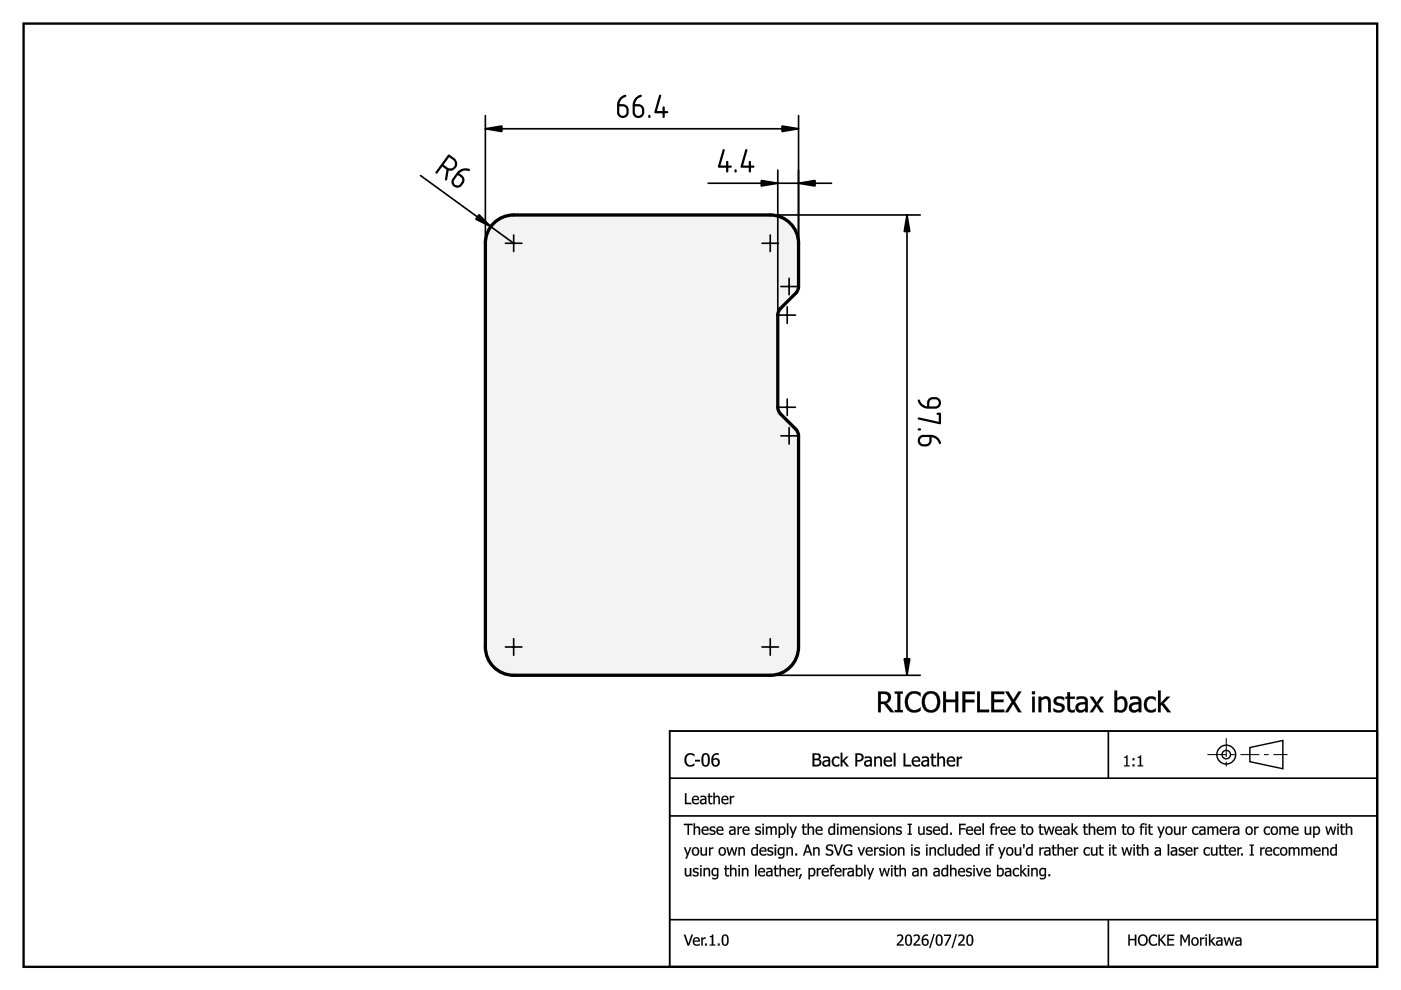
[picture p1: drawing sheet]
<svg xmlns="http://www.w3.org/2000/svg" width="297mm" height="210mm" viewBox="0 0 297 210" stroke-linecap="round" stroke-linejoin="round" font-family="sans-serif">
<g fill="#000">
<path d="M0 0h297v210h-297zM0 0v210h297v-210z"/>
<path d="M186.2 146.6h1.1a1.28 1.28 0 0 1 1.6 .9 1.28 1.28 0 0 1-.9 1.6l1.6 1.9h-.8l-1.4-1.7h-.6v1.7h-.6zM186.8 147.1v1.7a1.24 1.24 0 0 0 1.4-.5 .79 .79 0 0 0 0-.9 .79 .79 0 0 0-.9-.3zM189.7 146.6h1.7v.5h-.5v3.4h.5v.5h-1.7v-.5h.6v-3.4h-.6zM192.4 147.2a2.27 2.27 0 0 1 2.8-.3v.7a1.56 1.56 0 0 0-2-.4 1.56 1.56 0 0 0-.7 1.9 1.5 1.5 0 0 0 1 1.4 1.5 1.5 0 0 0 1.7-.5v.7a2.11 2.11 0 0 1-2.5 0 2.11 2.11 0 0 1-.8-2.2l.1-.6zM196 147.1a2 2 0 0 1 2.5-.3 2 2 0 0 1 .8 2.4 1.94 1.94 0 0 1-2.1 1.9 1.94 1.94 0 0 1-1.7-2.3l.1-1zM196.6 147.4a2.27 2.27 0 0 0 .3 3.1 1.39 1.39 0 0 0 1.4-.3 1.39 1.39 0 0 0 .4-1.4 1.37 1.37 0 0 0-.5-1.5 1.37 1.37 0 0 0-1.6 .1zM200 146.6h.6v1.7h2v-1.7h.5v4.4h-.5v-2.1h-2v2.1h-.6zM204.1 146.6h2.6v.5h-2.1v1.3h2v.5h-2v2.1h-.5zM207.2 146.6h.6v3.9h1.9v.5h-2.5zM210.2 146.6h2.7v.5h-2.1v1.2h2v.6h-2v1.6h2.1v.5h-2.7zM213.2 146.6h.6l1.1 1.7 1-1.7h.6l-1.3 2.2 1.4 2.2h-.7l-1.1-1.8-1.1 1.8h-.6l1.4-2.2zM218.8 147.7h.6v3.3h-.6zM218.8 146.6h.6v.6h-.6zM220.2 147.7h.6v.4a1.12 1.12 0 0 1 1.3-.4 1.12 1.12 0 0 1 .7 1.2v2.1h-.6v-1.9a.79 .79 0 0 0-.4-.9 .79 .79 0 0 0-1 .4v2.4h-.6zM223.7 147.9a1.92 1.92 0 0 1 1.9 0v.6a1.22 1.22 0 0 0-1.6-.1 .78 .78 0 0 0 1 .8 .99 .99 0 0 1 .7 1.2 .99 .99 0 0 1-1.2 .7l-1.1-.3v-.6a1.26 1.26 0 0 0 1.8 .1 .84 .84 0 0 0-1.1-.8 .91 .91 0 0 1-.7-.7 .91 .91 0 0 1 .3-.9zM226.3 146.8h.6v.9h1v.5h-1v1.5a.64 .64 0 0 0 .2 .8 .64 .64 0 0 0 .8 0v.5a1.05 1.05 0 0 1-1.6-1v-1.8h-.4v-.5h.4zM228.7 149.6a.66 .66 0 0 0 .2 .9 .66 .66 0 0 0 .9-.1l.3-.2v-.9l-1 .1zM228.3 147.8a1.71 1.71 0 0 1 2.3 .6v2.6h-.5v-.4a1.13 1.13 0 0 1-2-.1 1.13 1.13 0 0 1 1.2-1.6l.8-.1a.79 .79 0 0 0-1.3-.6l-.5 .2zM231.1 147.7h.6l.8 1.2 .8-1.2h.7l-1.2 1.6 1.2 1.7h-.7l-.8-1.2-.8 1.2h-.6l1.1-1.6zM236.8 148.5v1.9a1.03 1.03 0 0 0 1.2 .1 1.03 1.03 0 0 0 .5-1.2 .92 .92 0 0 0-.5-1.1 .92 .92 0 0 0-1.2 .3zM236.3 146.4h.5v1.7a1.29 1.29 0 0 1 1.6-.3 1.29 1.29 0 0 1 .6 1.5 1.44 1.44 0 0 1-.5 1.5 1.44 1.44 0 0 1-1.7 0v.2h-.5zM240.1 149.6a.66 .66 0 0 0 .1 .9 .66 .66 0 0 0 1-.1l.2-.2v-.9l-1 .1zM239.6 147.8a1.71 1.71 0 0 1 2.3 .6l.1 2.6h-.6v-.4a1.13 1.13 0 0 1-1.9-.1 1.13 1.13 0 0 1 1.1-1.6l.8-.1a.79 .79 0 0 0-1.2-.6l-.6 .2zM243 148.1a1.74 1.74 0 0 1 2-.2v.6a1.14 1.14 0 0 0-1.4-.2 1.14 1.14 0 0 0-.5 1.4 1.09 1.09 0 0 0 .8 .8 1.09 1.09 0 0 0 1.1-.3v.6a1.66 1.66 0 0 1-2-.1 1.66 1.66 0 0 1-.3-2.1zM245.5 146.4h.6v2.7l1.3-1.4h.7l-1.4 1.4 1.5 1.9h-.7l-1.2-1.6-.2 .2v1.4h-.6z"/>
<path d="M186.1 146.6h1.6l.7 .3a1.2 1.2 0 0 1 .1 1.9l-.5 .3 1.6 1.9h-.8l-1.4-1.7h-.6v1.7h-.7zM186.2 146.6v4.4h.6l-.1-1.8h.7l1.4 1.8h.7l-1.6-1.9 .8-.5 .2-.8-.1-.6-.9-.5zM186.8 147.1v1.7l.9-.1 .3-.2 .2-.2v-.8l-.5-.3zM186.7 147.1l1.3 .2a.88 .88 0 0 1 .1 1.3l-.4 .2h-1zM189.7 146.6h1.7v.5h-.5v3.4h.5v.5h-1.7v-.5h.6v-3.4h-.6zM189.7 146.6v.5l.6-.1v3.6l-.6-.1v.5h1.7v-.5l-.6 .1v-3.6l.6 .1v-.5zM192.4 147.1l.9-.5h.9l1 .3v.8l-.7-.5a1.41 1.41 0 0 0-1.6 .3 1.97 1.97 0 0 0 .7 3h.7l.9-.5v.7l-.6 .2a2.03 2.03 0 0 1-2.2-.4l-.4-.7a2.75 2.75 0 0 1 0-1.9zM192.4 147.2a2.64 2.64 0 0 0 .6 3.7l1.2 .1 .7-.2 .3-.1v-.7l-.5 .4a1.47 1.47 0 0 1-1.4 .1l-.5-.3-.3-.6-.1-.8 .1-.8 .5-.7 .6-.3 .9 .1 .7 .5v-.7l-.6-.2a2.14 2.14 0 0 0-2.2 .5zM196 147.1l.6-.4a1.84 1.84 0 0 1 1.6 0 1.92 1.92 0 0 1 1.2 2.1l-.2 1-.4 .7a1.8 1.8 0 0 1-2 .5l-.8-.5-.4-.7a2.89 2.89 0 0 1 0-2zM196 147.1a2.69 2.69 0 0 0 .6 3.8 1.89 1.89 0 0 0 2.6-1.1v-1.7l-.4-1a2.04 2.04 0 0 0-2.8 0zM196.4 147.5a2.64 2.64 0 0 0 0 2.6 1.31 1.31 0 0 0 2 0l.3-1.3-.1-.7a1.26 1.26 0 0 0-.9-1 1.26 1.26 0 0 0-1.3 .4zM196.5 147.3l.5-.2 .6-.1 .8 .5a2.35 2.35 0 0 1-.4 3 1.42 1.42 0 0 1-1.5-.3 1.42 1.42 0 0 1-.5-1.4l.1-.8zM199.9 146.6h.7v1.7h2l-.1-1.7h.7v4.4h-.7v-2.1h-1.9v2.1h-.7zM200 146.6v4.4h.6l-.1-2.2h2.1v2.2h.5v-4.4h-.5v1.8h-2.1l.1-1.8zM204 146.6h2.7v.6l-2.1-.1v1.3l2-.1v.6h-2l.1 2.1h-.7zM204.1 146.6v4.4h.5v-2.1h2v-.5h-2v-1.3h2.1v-.5zM207.1 146.6h.7v3.9l1.9-.1v.6h-2.6zM207.2 146.6v4.4h2.5v-.5h-2l.1-3.9zM210.1 146.6h2.8v.6h-2.1v1.1h2v.6h-2v1.6l2.1-.1v.6h-2.8zM210.2 146.6v4.4h2.7v-.5h-2.2v-1.7h2.1v-.5l-2.1 .1v-1.3h2.2v-.5zM213.1 146.6h.7l1.1 1.7 1-1.7h.7l-1.4 2.2 1.4 2.2h-.7l-1.1-1.8-1 1.8h-.7l1.4-2.2zM213.2 146.6l1.3 2.2-1.4 2.2h.6l1.1-1.8 1.1 1.8h.7l-1.5-2.2 1.4-2.2h-.6l-1 1.8-1.1-1.8zM218.8 147.7h.6v3.3h-.6zM218.8 147.7v3.3h.6v-3.3zM218.8 146.6h.7v.6h-.7zM218.8 146.6v.6h.6v-.6zM220.2 147.7h.6v.4l.4-.4a.98 .98 0 0 1 1.3 .2l.3 .7v2.4h-.6l-.1-2.6a.92 .92 0 0 0-1.3 .2v2.4h-.6zM220.2 147.7v3.3h.6l-.1-2.5 .9-.4 .4 .1 .2 .3v2.5h.6v-2.1a1.1 1.1 0 0 0-.8-1.2 1.1 1.1 0 0 0-1.3 .5l.1-.5zM223.7 147.9l.6-.3 1 .1 .3 .2v.6l-.2-.1a.93 .93 0 0 0-1.4 .2l.1 .3 .3 .1a1.09 1.09 0 0 1 1.4 1.2 1.09 1.09 0 0 1-1.6 .9l-.9-.3v-.7l.8 .5h.7l.3-.2v-.4l-1.6-.8-.1-.6zM223.7 147.9a.88 .88 0 0 0-.3 .9 .88 .88 0 0 0 .7 .7l.6 .2a.54 .54 0 0 1 .4 .7 .54 .54 0 0 1-.8 .2l-.9-.4v.6l.4 .2h1.2l.4-.2a1.07 1.07 0 0 0 .2-1.3l-1.6-.6-.1-.3 .2-.4a1.35 1.35 0 0 1 1.5 .3v-.6a1.93 1.93 0 0 0-1.9 0zM226.3 146.8h.6v.9h1v.5h-1v1.9l.2 .4 .8-.1v.6a1.49 1.49 0 0 1-1.4-.2l-.2-.5v-2.1h-.4v-.5h.4zM226.3 146.8v1l-.4-.1v.5l.4-.1v1.9a.92 .92 0 0 0 1.2 1h.4l-.1-.5a.78 .78 0 0 1-.9-.1l-.1-2.3 1.1 .1v-.5l-1.1 .1 .1-1zM228.8 149.6l-.2 .4 .1 .4 .7 .1 .7-.3v-.9l-1 .1zM228.7 149.6l.5-.2 .9-.2v1a.84 .84 0 0 1-.8 .4 .84 .84 0 0 1-.7-.6zM228.3 147.8l1-.2a1.23 1.23 0 0 1 1.3 .6l.1 2.8h-.7l.1-.4-.4 .3a1.02 1.02 0 0 1-1.6-.4l-.1-.7 .4-.6 .6-.3 1.1-.1-.1-.4-.4-.2-1.3 .2zM228.3 147.8v.6l.7-.3 .7 .1 .3 .2 .1 .5a1.78 1.78 0 0 0-2 .9v.7l.5 .5h.8l.7-.4v.4h.5v-2.4l-.2-.5-.5-.4zM231 147.7h.8l.7 1.2 .8-1.2h.7l-1.2 1.6 1.2 1.7h-.7l-.8-1.2-.8 1.2h-.7l1.2-1.6zM231.1 147.7l1.1 1.7-1.1 1.6h.6l.8-1.3 .8 1.3h.7l-1.2-1.7 1.2-1.6h-.7l-.8 1.3-.8-1.3zM236.8 148.5v1.9l.8 .2 .4-.2 .3-.4 .2-.7-.2-.8a.99 .99 0 0 0-1.4 .1zM236.8 148.5l.5-.2a.86 .86 0 0 1 1 0 .86 .86 0 0 1 .2 1 1.05 1.05 0 0 1-.5 1.2 1.05 1.05 0 0 1-1.2-.1zM236.3 146.4h.6l-.1 1.6 .5-.2a1.18 1.18 0 0 1 1.7 1.1 1.62 1.62 0 0 1-1.7 2.2l-.5-.3v.2h-.5zM236.3 146.4v4.6h.5v-.2a1.37 1.37 0 0 0 1.8-.2 2.62 2.62 0 0 0 .1-2.5 1.26 1.26 0 0 0-1.9 0v-1.7zM240.1 149.6l-.1 .4 .1 .4 .6 .1 .7-.3v-.9l-1 .1zM240.1 149.6l.5-.2 .8-.2v1a.84 .84 0 0 1-.8 .4 .84 .84 0 0 1-.7-.6zM239.6 147.8l1-.2a1.23 1.23 0 0 1 1.3 .6l.1 2.8h-.6v-.4l-.4 .3a1.02 1.02 0 0 1-1.6-.4l-.1-.7 .5-.6 .6-.3 1-.1v-.4l-.5-.2-1.3 .2zM239.6 147.8v.6l.7-.3 .8 .1 .3 .2v.5a1.78 1.78 0 0 0-2 .9l.1 .7 .5 .5h.7l.7-.4v.4h.6l-.1-2.4-.2-.5-.5-.4zM242.9 148.1l.7-.4h.8l.7 .2v.6l-.7-.3a1.08 1.08 0 0 0-1.1 .4 1.08 1.08 0 0 0-.1 1.1l.2 .6a1.16 1.16 0 0 0 1.2 .2l.5-.3v.6l-.7 .3a1.63 1.63 0 0 1-1.5-.4l-.3-.6-.1-.7 .1-.8zM243 148.1a1.91 1.91 0 0 0 .5 2.9h.9l.6-.2v-.6a1.11 1.11 0 0 1-1.4 .3 1.11 1.11 0 0 1-.5-1.4l.2-.7a.96 .96 0 0 1 1.3-.1l.4 .2v-.6l-.3-.1a1.61 1.61 0 0 0-1.7 .3zM245.5 146.4h.6v2.7l1.3-1.4h.7l-1.4 1.4 1.6 1.9h-.8l-1.2-1.6-.2 .2v1.4h-.6zM245.5 146.4v4.6h.6l-.1-1.4 .3-.2 1.2 1.6h.7l-1.5-1.9 1.4-1.4h-.7l-1.4 1.5 .1-2.8z"/>
<path d="M145 174.7h1.9v.3l-.8-.1v2.1h-.3v-2.1l-.8 .1zM145 174.7v.2h.8v2.1h.3v-2.1h.8v-.2zM147 174.5h.4v.9l.5-.2 .5 .3 .1 1.5h-.4v-1.4a.46 .46 0 0 0-.7 .1v1.3h-.4zM147.1 174.6v2.4h.3l-.1-1.3 .5-.2 .3 .2v1.3h.3v-1.1a.58 .58 0 0 0-.4-.7 .58 .58 0 0 0-.7 .3l.1-.9zM148.9 175.4l.1 .1a.77 .77 0 0 1 1.1-.1l.2 .8h-1.3a.56 .56 0 0 0 .8 .5l.4-.1v.3l-.5 .1-.6-.1-.3-.3-.1-.7zM149 175.5l-.2 .6 .2 .7 .6 .2 .6-.1v-.3l-.8 .2-.4-.5v-.2l1.2 .1-.2-.8-.5-.2zM149.2 175.6l-.2 .3h1l-.3-.4zM149.2 175.6l.5-.1 .3 .4h-1zM150.6 175.3l.5-.1 .4 .1h.2l-.1 .4a.41 .41 0 0 0-.5-.3 .41 .41 0 0 0-.3 .5l.2 .1a.59 .59 0 0 1 .7 .6 .59 .59 0 0 1-.8 .4l-.5-.1v-.4l.4 .3 .6-.2a.29 .29 0 0 0-.1-.3 .29 .29 0 0 0-.3 0l-.5-.4zM150.6 175.4l-.1 .3 .1 .3 .8 .4a.39 .39 0 0 1-.2 .5 .39 .39 0 0 1-.5-.2l-.3-.1v.3l.9 .1 .4-.5-.1-.3-.7-.3-.2-.2 .4-.3 .5 .2v-.3l-.5-.1zM152.1 175.4v.1a.77 .77 0 0 1 1.1-.1l.2 .8h-1.2a.56 .56 0 0 0 .7 .5l.5-.1v.3l-.6 .1-.5-.1-.3-.3-.1-.7zM152.1 175.5l-.2 .6 .2 .7 .6 .2 .6-.1v-.3l-.7 .2-.4-.5v-.2l1.2 .1-.2-.8-.5-.2zM152.3 175.6l-.1 .3h.9l-.2-.4zM152.3 175.6l.6-.1 .2 .4h-.9zM154.9 176.3v.4h.4l.4-.1v-.5zM154.9 176.3l.8-.2v.5a.41 .41 0 0 1-.6 .2 .41 .41 0 0 1-.2-.5zM154.7 175.3l.2-.1a.83 .83 0 0 1 1 .3l.1 1.5h-.4l.1-.2-.3 .2a.57 .57 0 0 1-.7-.1 .57 .57 0 0 1-.1-.7l.4-.3 .7-.1-.3-.3-.7 .1zM154.7 175.3v.3l.8-.1 .2 .4a.78 .78 0 0 0-1.1 .8l.3 .3h.4l.4-.2v.2h.2l-.1-1.6-.3-.2zM156.4 175.2h.3v.3l.6-.3v.4l-.6 .2v1.2h-.3zM156.4 175.2v1.8h.3v-1.3l.6-.1v-.3l-.6 .2v-.3zM157.6 175.4v.1a.77 .77 0 0 1 1.1-.1l.2 .8h-1.2a.56 .56 0 0 0 .8 .5l.4-.1v.3l-.5 .1-.6-.1-.3-.3-.1-.7zM157.6 175.5l-.2 .6 .2 .7 .7 .2 .6-.1v-.3l-.8 .2-.4-.5v-.2l1.2 .1-.2-.8-.5-.2zM157.8 175.6l-.1 .3h.9l-.2-.4zM157.8 175.6l.6-.1 .2 .4h-.9zM160.3 175.3l.5-.1 .4 .1h.1v.4a.41 .41 0 0 0-.5-.3 .41 .41 0 0 0-.3 .5l.2 .1a.59 .59 0 0 1 .7 .6 .59 .59 0 0 1-.9 .4l-.4-.1v-.4l.4 .3 .5-.2a.29 .29 0 0 0 0-.3 .29 .29 0 0 0-.3 0l-.6-.4zM160.3 175.4l-.2 .3 .1 .3 .8 .4a.39 .39 0 0 1-.2 .5 .39 .39 0 0 1-.5-.2l-.2-.1v.3l.9 .1 .4-.5-.1-.3-.8-.3-.1-.2 .4-.3 .5 .2v-.3l-.5-.1zM161.6 175.2h.4v1.8h-.4zM161.7 175.2v1.8h.3v-1.8zM161.6 174.6h.4v.4h-.4zM161.6 174.7v.3h.4v-.3zM162.4 175.2h.3v.2l.2-.1a.47 .47 0 0 1 .7 .2l.4-.3 .5 .1 .2 .4v1.3h-.3v-1.1a.35 .35 0 0 0-.3-.4 .35 .35 0 0 0-.4 .2v1.3h-.3v-1.1a.34 .34 0 0 0-.3-.4 .34 .34 0 0 0-.4 .2v1.3h-.3zM162.4 175.2v1.8h.3v-1.3l.4-.2 .3 .2v1.3h.3v-1.3l.4-.2 .3 .2v1.3h.3l-.2-1.6-.5-.2-.4 .3a.53 .53 0 0 0-.4-.3 .53 .53 0 0 0-.5 .3v-.3zM165.1 175.2h.3v.2l.2-.1a.67 .67 0 0 1 .8 .1 .67 .67 0 0 1 .2 .7 .77 .77 0 0 1-.3 .8 .77 .77 0 0 1-.9 0v.8h-.3zM165.1 175.2v2.4h.3v-.7l.4 .1 .5-.2a1.38 1.38 0 0 0 .1-1.4 .67 .67 0 0 0-1 .1v-.3zM165.4 175.7v1h.6l.2-.4-.1-.7-.3-.1zM165.4 175.7l.2-.2a.51 .51 0 0 1 .6 .2 .51 .51 0 0 1 0 .6 .56 .56 0 0 1-.8 .4zM166.8 174.5h.4v2.5h-.4zM166.8 174.6v2.4h.3v-2.4zM167.3 175.2h.4l.5 1.3 .4-1.3h.4l-1 2.5h-.3l.3-.8zM167.4 175.2l.6 1.7-.3 .7h.3l.9-2.4h-.3l-.4 1.4-.5-1.4zM170.2 174.7h.3v.5h.5v.3h-.5v1l.1 .2h.4v.3h-.5l-.3-.2v-1.3h-.2v-.3h.2zM170.2 174.7v.6l-.2-.1v.3h.2l.1 1.3 .2 .2h.5v-.3h-.5v-.4v-.8h.5v-.3l-.5 .1v-.6zM171.2 174.5h.3v.9l.5-.2 .5 .3 .1 1.5h-.3l-.1-1.4a.46 .46 0 0 0-.7 .1v1.3h-.3zM171.2 174.6v2.4h.3v-1.3l.5-.2 .3 .2v1.3h.3v-1.1a.58 .58 0 0 0-.4-.7 .58 .58 0 0 0-.7 .3v-.9zM173.1 175.4v.1a.77 .77 0 0 1 1.1-.1l.2 .8h-1.2a.56 .56 0 0 0 .8 .5l.4-.1v.3l-.5 .1-.6-.1-.3-.3-.1-.7zM173.1 175.5l-.2 .6 .2 .7 .7 .2 .6-.1v-.3l-.8 .2-.4-.5v-.2l1.2 .1-.2-.8-.5-.2zM173.3 175.6l-.1 .3h.9l-.2-.4zM173.3 175.6l.6-.1 .2 .4h-.9zM175.8 175.4l.4-.2 .6 .1-.1-.8h.4v2.5h-.4v-.2l-.6 .2-.4-.2-.1-.7zM175.8 175.5l-.2 .6 .2 .7 .6 .2 .4-.2v.2h.2v-2.4h-.2l-.1 .7a.72 .72 0 0 0-.9 .2zM176 175.6v1l.5 .1 .3-.1v-1l-.4-.1zM176 175.6l.4-.1 .4 .1v1a.55 .55 0 0 1-.8 .1 .55 .55 0 0 1-.1-.8zM177.5 175.2h.3v1.8h-.3zM177.5 175.2v1.8h.3v-1.8zM177.4 174.6h.4v.4h-.4zM177.4 174.7v.3h.4v-.3zM178.2 175.2h.3v.2l.2-.1a.47 .47 0 0 1 .7 .2l.4-.3 .5 .1 .2 .4v1.3h-.3v-1.1a.35 .35 0 0 0-.3-.4 .35 .35 0 0 0-.4 .2v1.3h-.3v-1.1a.34 .34 0 0 0-.3-.4 .34 .34 0 0 0-.4 .2v1.3h-.3zM178.2 175.2v1.8h.3v-1.3l.4-.2 .3 .2v1.3h.3v-1.3l.4-.2 .3 .2v1.3h.3l-.2-1.6-.5-.2-.4 .3a.53 .53 0 0 0-.4-.3 .53 .53 0 0 0-.5 .3v-.3zM181 175.4v.1a.77 .77 0 0 1 1.1-.1l.2 .8h-1.2a.56 .56 0 0 0 .7 .5l.5-.1v.3l-.6 .1-.5-.1-.3-.3-.1-.7zM181 175.5l-.2 .6 .2 .7 .6 .2 .6-.1v-.3l-.7 .2-.4-.5-.1-.2 1.3 .1-.2-.8-.5-.2zM181.2 175.6l-.1 .3h.9l-.3-.4zM181.2 175.6l.6-.1 .2 .4h-1zM182.6 175.2h.3v.2l.5-.2 .4 .2 .2 1.6h-.4v-1.4a.46 .46 0 0 0-.7 .1v1.3h-.3zM182.6 175.2v1.8h.3v-1.3l.4-.2 .3 .2 .1 1.3h.3l-.1-1.1a.58 .58 0 0 0-.3-.7 .58 .58 0 0 0-.7 .3v-.3zM184.4 175.3l.5-.1 .5 .1h.1l-.1 .4a.41 .41 0 0 0-.4-.3 .41 .41 0 0 0-.4 .5l.2 .1a.59 .59 0 0 1 .7 .6 .59 .59 0 0 1-.8 .4l-.4-.1v-.4l.4 .3 .5-.2a.29 .29 0 0 0-.1-.3 .29 .29 0 0 0-.3 0l-.5-.4zM184.5 175.4l-.2 .3 .1 .3 .8 .4a.39 .39 0 0 1-.2 .5 .39 .39 0 0 1-.5-.2l-.2-.1v.3l.8 .1 .4-.5-.1-.3-.7-.3-.1-.2 .3-.3 .6 .2v-.3l-.6-.1zM185.8 175.2h.3v1.8h-.3zM185.8 175.2v1.8h.3v-1.8zM185.8 174.6h.4v.4h-.4zM185.8 174.7v.3h.3v-.3zM186.6 175.4a.86 .86 0 0 1 1.2 .1 .86 .86 0 0 1 0 1.2 .86 .86 0 0 1-1.2 .1l-.2-.7zM186.7 175.5l-.3 .6 .2 .7a.83 .83 0 0 0 1.2 0 1.28 1.28 0 0 0 0-1.4l-.6-.2zM186.9 175.6l-.2 .5 .2 .5a.58 .58 0 0 0 .7-.1 .58 .58 0 0 0 0-.7l-.4-.3zM186.8 175.6a.65 .65 0 0 1 .9 .3 .65 .65 0 0 1-.3 .9 .68 .68 0 0 1-.7-.4 .68 .68 0 0 1 .1-.8zM188.3 175.2h.3v.2l.5-.2 .4 .2 .2 1.6h-.4v-1.4a.46 .46 0 0 0-.7 .1v1.3h-.3zM188.3 175.2v1.8h.3v-1.3l.4-.2 .3 .2 .1 1.3h.2v-1.1a.58 .58 0 0 0-.3-.7 .58 .58 0 0 0-.7 .3v-.3zM190.1 175.3l.5-.1 .5 .1h.1l-.1 .4a.41 .41 0 0 0-.4-.3 .41 .41 0 0 0-.4 .5l.2 .1a.59 .59 0 0 1 .7 .6 .59 .59 0 0 1-.8 .4l-.5-.1v-.4l.5 .3 .5-.2a.29 .29 0 0 0-.1-.3 .29 .29 0 0 0-.3 0l-.5-.4zM190.2 175.4l-.2 .3 .1 .3 .8 .4a.39 .39 0 0 1-.2 .5 .39 .39 0 0 1-.5-.2l-.2-.1v.3l.8 .1 .4-.5-.1-.3-.7-.3-.1-.2 .3-.3 .6 .2v-.3l-.6-.1zM192.4 174.7h1v.2h-.4v1.9l.4-.1v.3h-1v-.3h.3v-1.8h-.3zM192.4 174.7v.2h.3v1.9h-.3v.2h.9v-.2h-.3v-1.9h.3v-.2zM194.6 175.2h.4v1.4l.3 .1 .4-.1v-1.4h.4v1.8h-.4v-.2a.6 .6 0 0 1-1-.1zM194.7 175.2v1.5l.1 .2 .4 .1 .6-.2-.1 .2h.3v-1.8h-.3l.1 1.4a.42 .42 0 0 1-.5 .2 .42 .42 0 0 1-.3-.3v-1.3zM196.5 175.3l.5-.1 .6 .1v.4l-.3-.2a.32 .32 0 0 0-.4-.1 .32 .32 0 0 0-.2 .5l.2 .1a.6 .6 0 0 1 .7 .7 .6 .6 0 0 1-1 .3l-.3-.1v-.4l.7 .3 .2-.1 .1-.2v-.1l-.9-.4v-.3zM196.6 175.4l-.2 .3 .1 .3 .6 .3a.31 .31 0 0 1 .2 .4 .31 .31 0 0 1-.5 .1l-.4-.2v.3l.4 .1h.4l.4-.3-.1-.5-.7-.3-.1-.2 .3-.3 .6 .2v-.3l-.6-.1zM198 175.4v.1a.77 .77 0 0 1 1.1-.1l.2 .8h-1.2a.56 .56 0 0 0 .8 .5l.4-.1v.3l-.5 .1-.6-.1-.3-.3-.1-.7zM198 175.5l-.2 .6 .2 .7 .7 .2 .6-.1v-.3l-.8 .2-.4-.5v-.2l1.2 .1-.2-.8-.5-.2zM198.2 175.6l-.1 .3h.9l-.2-.4zM198.2 175.6l.6-.1 .2 .4h-.9zM199.7 175.4l.4-.2 .6 .1-.1-.8h.4v2.5h-.4v-.2l-.6 .2-.3-.2-.2-.7zM199.7 175.5l-.2 .6 .2 .7 .6 .2 .4-.2v.2h.2v-2.4h-.2l-.1 .7a.72 .72 0 0 0-.9 .2zM199.9 175.6a.61 .61 0 0 0-.1 .8 .61 .61 0 0 0 .6 .3l.3-.1v-1l-.4-.1zM199.9 175.6l.4-.1 .4 .1v1a.56 .56 0 0 1-.8 0l-.1-.5zM201.4 176.5h.4v.5h-.4zM201.4 176.5v.5h.4v-.5zM203.3 174.7h1.4v.3l-1-.1v.7h1v.3h-1v1.1h-.4zM203.3 174.7v2.3h.4l-.1-1.1h1.1v-.3h-1.1v-.7h1.1v-.2zM205 175.4v.1a.77 .77 0 0 1 1.1-.1l.2 .8h-1.2a.56 .56 0 0 0 .8 .5l.4-.1v.3l-.5 .1-.6-.1-.3-.3-.1-.7zM205 175.5l-.2 .6 .2 .7 .7 .2 .6-.1v-.3l-.8 .2-.4-.5v-.2l1.2 .1-.2-.8-.5-.2zM205.2 175.6l-.1 .3h.9l-.2-.4zM205.2 175.6l.6-.1 .2 .4h-.9zM206.7 175.4v.1a.77 .77 0 0 1 1.1-.1l.2 .8h-1.2a.56 .56 0 0 0 .8 .5l.4-.1v.3l-.5 .1-.6-.1-.3-.3-.1-.7zM206.7 175.5l-.2 .6 .2 .7 .7 .2 .6-.1v-.3l-.8 .2-.4-.5v-.2l1.2 .1-.2-.8-.5-.2zM206.9 175.6l-.1 .3h.9l-.2-.4zM206.9 175.6l.6-.1 .2 .4h-.9zM208.3 174.5h.3v2.5h-.3zM208.3 174.6v2.4h.3v-2.4zM210.2 174.7l.8-.1-.1 .3a.39 .39 0 0 0-.5 .3h.5v.3h-.5v1.5h-.3v-1.5h-.2v-.3h.2zM210.2 174.7l-.1 .6-.2-.1v.3h.2v1.5h.3l-.1-1.5h.5v-.3l-.5 .1 .1-.3 .1-.2h.5v-.2zM211 175.2h.4v.3l.6-.3v.4l-.6 .2v1.2h-.4zM211.1 175.2v1.8h.3l-.1-1.3 .7-.1v-.3l-.7 .2 .1-.3zM212.3 175.4v.1a.77 .77 0 0 1 1.1-.1l.2 .8h-1.2a.56 .56 0 0 0 .8 .5l.4-.1v.3l-.5 .1-.6-.1-.3-.3-.1-.7zM212.3 175.5l-.2 .6 .2 .7 .7 .2 .6-.1v-.3l-.8 .2-.4-.5v-.2l1.2 .1-.2-.8-.5-.2zM212.5 175.6l-.1 .3h.9l-.2-.4zM212.5 175.6l.6-.1 .2 .4h-.9zM214 175.4v.1a.77 .77 0 0 1 1.1-.1l.2 .8h-1.2a.56 .56 0 0 0 .7 .5l.5-.1v.3l-.5 .1-.6-.1-.3-.3-.1-.7zM214 175.5l-.2 .6 .2 .7 .7 .2 .6-.1v-.3l-.8 .2-.4-.5v-.2l1.2 .1-.2-.8-.5-.2zM214.2 175.6l-.1 .3h.9l-.2-.4zM214.2 175.6l.6-.1 .2 .4h-.9zM216.6 174.7h.3v.5h.6v.3h-.6v1l.1 .2h.5v.3h-.6l-.2-.2-.1-1.3h-.2v-.3h.2zM216.6 174.7v.6l-.2-.1v.3h.2l.1 1.3 .2 .2h.5v-.3h-.4l-.1-.4v-.8h.5v-.3l-.5 .1v-.6zM217.7 175.4a.86 .86 0 0 1 1.2 .1 .86 .86 0 0 1 0 1.2 .86 .86 0 0 1-1.2 .1l-.2-.7zM217.8 175.5l-.3 .6 .2 .7a.83 .83 0 0 0 1.2 0 1.28 1.28 0 0 0 0-1.4l-.6-.2zM218 175.6l-.2 .5 .2 .5a.58 .58 0 0 0 .7-.1 .58 .58 0 0 0 0-.7l-.4-.3zM217.9 175.6a.65 .65 0 0 1 .9 .3 .65 .65 0 0 1-.3 .9 .68 .68 0 0 1-.7-.4 .68 .68 0 0 1 .1-.8zM220.4 174.7h.3v.5h.5v.3h-.5v1l.1 .2h.4v.3h-.5l-.3-.2v-1.3h-.2v-.3h.2zM220.4 174.7v.6l-.2-.1v.3h.2l.1 1.3 .2 .2h.5v-.3h-.5v-.4v-.8h.5v-.3l-.5 .1v-.6zM221.2 175.2h.4l.3 1.4 .4-1.4h.2l.5 1.4 .2-1.4h.4l-.5 1.8h-.3l-.4-1.4-.4 1.4h-.3zM221.3 175.2l.4 1.8h.3l.4-1.4 .4 1.4h.3l.4-1.8h-.3l-.2 1.5-.5-1.5h-.2l-.4 1.5-.3-1.5zM223.9 175.4v.1a.77 .77 0 0 1 1.1-.1l.2 .8h-1.2a.56 .56 0 0 0 .7 .5l.5-.1v.3l-.5 .1-.6-.1-.3-.3-.1-.7zM223.9 175.5l-.2 .6 .2 .7 .7 .2 .6-.1v-.3l-.8 .2-.4-.5v-.2l1.2 .1-.2-.8-.5-.2zM224.1 175.6l-.1 .3h.9l-.2-.4zM224.1 175.6l.6-.1 .2 .4h-.9zM225.8 176.3a.32 .32 0 0 0 0 .4 .32 .32 0 0 0 .4 0l.3-.1v-.5zM225.7 176.3l.8-.2v.5l-.6 .2-.2-.2zM225.5 175.3l.2-.1a.83 .83 0 0 1 1 .3l.1 1.5h-.3v-.2l-.2 .2a.57 .57 0 0 1-.8-.1 .57 .57 0 0 1-.1-.7l.4-.3 .7-.1-.3-.3-.7 .1zM225.5 175.3v.3l.8-.1 .2 .4a.78 .78 0 0 0-1.1 .8l.3 .3h.4l.4-.2v.2h.3l-.2-1.6-.3-.2zM227.2 174.5h.3v1.5l.7-.8h.4l-.8 .8 .9 1h-.5l-.6-.8-.1 .8h-.3zM227.2 174.6v2.4h.3v-.7l.1-.2 .6 .9h.4l-.8-1 .7-.8h-.3l-.7 .8v-1.4zM229.8 174.7h.3v.5h.5v.3h-.5v1l.1 .2h.4v.3h-.5l-.3-.2v-1.3h-.2v-.3h.2zM229.8 174.7v.6l-.2-.1v.3h.2l.1 1.3 .2 .2h.5v-.3h-.4l-.1-.4v-.8h.5v-.3l-.5 .1v-.6zM230.8 174.5h.3v.9l.6-.2 .5 .3v1.5h-.3l-.1-1.4a.46 .46 0 0 0-.7 .1v1.3h-.3zM230.8 174.6v2.4h.3v-1.3l.5-.2 .3 .2v1.3h.3v-1.1a.58 .58 0 0 0-.4-.7 .58 .58 0 0 0-.7 .3v-.9zM232.7 175.4v.1a.77 .77 0 0 1 1.1-.1l.2 .8h-1.2a.56 .56 0 0 0 .8 .5l.4-.1v.3l-.5 .1-.6-.1-.3-.3-.1-.7zM232.7 175.5l-.2 .6 .2 .7 .7 .2 .6-.1v-.3l-.8 .2-.4-.5v-.2l1.2 .1-.2-.8-.5-.2zM233 175.6l-.2 .3h.9l-.2-.4zM232.9 175.6l.6-.1 .2 .4h-.9zM234.3 175.2h.3v.2l.2-.1a.47 .47 0 0 1 .8 .2l.3-.3 .6 .1 .1 .4v1.3h-.3v-1.2a.34 .34 0 0 0-.3-.3 .34 .34 0 0 0-.4 .2v1.3h-.3v-1.3l-.3-.2-.4 .2v1.3h-.3zM234.3 175.2v1.8h.3v-1.3l.4-.2 .3 .2v1.3h.3v-1.3l.4-.2 .3 .2v1.3h.3v-1.5l-.2-.2-.5-.1-.4 .3-.3-.3-.6 .3v-.3zM238 174.7h.3v.5h.6v.3h-.6v1l.1 .2h.5v.3h-.6l-.2-.2-.1-1.3h-.2v-.3h.2zM238 174.7v.6l-.2-.1v.3h.2l.1 1.3 .2 .2h.6v-.3h-.5l-.1-.4v-.8h.6v-.3l-.6 .1v-.6zM239.1 175.4a.86 .86 0 0 1 1.2 .1 .86 .86 0 0 1 0 1.2 .86 .86 0 0 1-1.2 .1l-.2-.7zM239.2 175.5l-.2 .6 .1 .7a.83 .83 0 0 0 1.2 0 1.28 1.28 0 0 0 0-1.4l-.6-.2zM239.4 175.6l-.1 .5 .1 .5a.58 .58 0 0 0 .7-.1 .58 .58 0 0 0 0-.7l-.4-.3zM239.4 175.6a.65 .65 0 0 1 .8 .3 .65 .65 0 0 1-.3 .9 .68 .68 0 0 1-.7-.4 .68 .68 0 0 1 .2-.8zM242 174.7l.7-.1v.3a.39 .39 0 0 0-.6 .3h.5v.3h-.5v1.5h-.3v-1.5h-.2v-.3h.2zM242 174.7l-.2 .6-.2-.1v.3h.2v1.5h.3v-1.5h.5v-.3l-.5 .1v-.3l.2-.2h.4v-.2zM242.8 175.2h.3v1.8h-.3zM242.8 175.2v1.8h.3v-1.8zM242.8 174.6h.3v.4h-.3zM242.8 174.7v.3h.3v-.3zM243.5 174.7h.4v.5h.5v.3h-.5v1.1l.1 .1h.4v.3h-.6l-.2-.2v-1.3h-.3v-.3h.3zM243.6 174.7v.6l-.2-.1v.3h.2v1.3l.3 .2h.5v-.3h-.5l-.1-.4v-.8h.6v-.3l-.6 .1 .1-.6zM245.4 175.2h.3l.5 1.3 .4-1.3h.4l-1 2.5h-.3l.3-.8zM245.4 175.2l.6 1.7-.3 .7h.3l1-2.4h-.3l-.5 1.4-.5-1.4zM247.3 175.4a.86 .86 0 0 1 1.1 .1 .86 .86 0 0 1 0 1.2 .86 .86 0 0 1-1.1 .1l-.3-.7zM247.3 175.5a.88 .88 0 0 0-.1 1.2 .88 .88 0 0 0 1.2 .1 1.28 1.28 0 0 0 0-1.4l-.6-.2zM247.5 175.6l-.1 .5 .1 .5a.44 .44 0 0 0 .7 0l.1-.5-.1-.5-.4-.1zM247.5 175.6a.65 .65 0 0 1 .9 .3 .65 .65 0 0 1-.3 .9 .68 .68 0 0 1-.8-.4 .68 .68 0 0 1 .2-.8zM248.9 175.2h.3l.1 1.4 .2 .1 .5-.1v-1.4h.3v1.8h-.3v-.2a.6 .6 0 0 1-1.1-.1zM248.9 175.2l.1 1.5 .1 .2 .4 .1 .5-.2v.2h.3v-1.8h-.3v1.4a.42 .42 0 0 1-.4 .2 .42 .42 0 0 1-.4-.3v-1.3zM250.7 175.2h.3v.3l.6-.3v.4l-.6 .2v1.2h-.3zM250.7 175.2v1.8h.3v-1.3l.6-.1v-.3l-.6 .2v-.3zM252.9 175.4l.5-.2h.4l.3 .1v.4l-.4-.2a.64 .64 0 0 0-.7 .4 .64 .64 0 0 0 .2 .7l.3 .2 .6-.3v.4l-.6 .1-.6-.2-.2-.7zM253 175.5a1.03 1.03 0 0 0 .2 1.5l.9-.1-.1-.3a.64 .64 0 0 1-.9 0 .64 .64 0 0 1 .1-1l.3-.2 .6 .3v-.3a.91 .91 0 0 0-1.1 .1zM254.6 176.3v.4h.4l.3-.1v-.5zM254.6 176.3l.7-.2v.5a.41 .41 0 0 1-.5 .2 .41 .41 0 0 1-.2-.5zM254.3 175.3l.3-.1a.83 .83 0 0 1 1 .3v1.5h-.3v-.2l-.7 .2-.4-.3 .1-.5 .2-.2 .8-.2-.3-.3-.7 .1zM254.3 175.3v.3l.8-.1 .2 .4a.78 .78 0 0 0-1 .8l.2 .3h.4l.4-.2v.2h.3l-.1-1.6-.3-.2zM256 175.2h.3v.2l.2-.1a.47 .47 0 0 1 .7 .2l.4-.3 .6 .1 .1 .4v1.3h-.3v-1.2a.34 .34 0 0 0-.3-.3 .34 .34 0 0 0-.4 .2v1.3h-.3v-1.3l-.3-.2-.4 .2v1.3h-.3zM256 175.2v1.8h.3v-1.3l.4-.2 .3 .2v1.3h.3v-1.3l.4-.2 .3 .2v1.3h.3v-1.5l-.2-.2-.5-.1-.4 .3-.3-.3-.6 .3v-.3zM258.8 175.4v.1a.74 .74 0 0 1 1-.2 .74 .74 0 0 1 .3 .9h-1.2a.56 .56 0 0 0 .7 .5l.5-.1v.3l-.5 .1-.6-.1-.3-.3-.1-.7zM258.8 175.5a.91 .91 0 0 0-.1 1 .91 .91 0 0 0 .9 .5l.5-.1v-.3l-.8 .2-.4-.3v-.4l1.2 .1-.1-.6-.3-.4h-.5zM259 175.6l-.1 .3h.9l-.2-.4zM259 175.6l.6-.1 .2 .4h-.9zM260.4 175.2h.3v.3l.6-.3v.4l-.6 .2v1.2h-.3zM260.4 175.2v1.8h.3v-1.3l.6-.1v-.3l-.6 .2v-.3zM261.8 176.3a.32 .32 0 0 0 0 .4 .32 .32 0 0 0 .4 0l.3-.1v-.5zM261.7 176.3l.8-.2v.5l-.6 .2-.2-.2zM261.5 175.3l.2-.1a.83 .83 0 0 1 1 .3l.1 1.5h-.3v-.2l-.2 .2a.57 .57 0 0 1-.8-.1 .57 .57 0 0 1-.1-.7l.4-.3 .7-.1-.3-.3-.7 .1zM261.5 175.3v.3l.8-.1 .2 .4a.78 .78 0 0 0-1.1 .8l.3 .3h.4l.4-.2v.2h.3l-.2-1.6-.3-.2zM264.3 175.4a.86 .86 0 0 1 1.1 .1 .86 .86 0 0 1 0 1.2 .86 .86 0 0 1-1.1 .1l-.3-.7zM264.3 175.5a.88 .88 0 0 0-.1 1.2 .88 .88 0 0 0 1.2 .1 1.28 1.28 0 0 0 0-1.4l-.6-.2zM264.5 175.6l-.1 .5 .1 .5a.44 .44 0 0 0 .7 0l.1-.5-.1-.5-.4-.1zM264.5 175.6a.65 .65 0 0 1 .9 .3 .65 .65 0 0 1-.4 .9 .68 .68 0 0 1-.7-.4 .68 .68 0 0 1 .2-.8zM265.9 175.2h.3v.3l.6-.3v.4l-.6 .2v1.2h-.3zM265.9 175.2v1.8h.3v-1.3l.6-.1v-.3l-.6 .2v-.3zM268.1 175.4l.5-.2h.4l.3 .1v.4l-.4-.2a.64 .64 0 0 0-.7 .4 .64 .64 0 0 0 .2 .7l.3 .2 .6-.3v.4l-.4 .1a.77 .77 0 0 1-.9-.5l-.1-.6zM268.2 175.5a1.03 1.03 0 0 0 .2 1.5l.9-.1-.1-.3a.64 .64 0 0 1-.9 0 .64 .64 0 0 1 .1-1l.3-.2 .6 .3v-.3a.91 .91 0 0 0-1.1 .1zM269.6 175.4a.86 .86 0 0 1 1.2 .1 .86 .86 0 0 1-.1 1.2 .86 .86 0 0 1-1.1 .1l-.2-.7zM269.6 175.5l-.2 .6 .2 .7a.83 .83 0 0 0 1.1 0 1.28 1.28 0 0 0 0-1.4l-.5-.2zM269.8 175.6a.6 .6 0 0 0-.1 .8 .6 .6 0 0 0 .8 .2l.1-.5-.1-.5-.3-.1zM269.8 175.6a.65 .65 0 0 1 .9 .3 .65 .65 0 0 1-.3 .9h-.4l-.3-.3zM271.2 175.2h.4l-.1 .2a.54 .54 0 0 1 1 .1l.5-.3 .5 .2v1.6h-.3v-1.3l-.3-.2-.4 .2 .1 1.3h-.4v-1.3l-.3-.2-.4 .2 .1 1.3h-.4zM271.3 175.2v1.8h.2v-1.3l.4-.2 .3 .2v1.3h.3v-1.3l.4-.2 .3 .2v1.3h.3l-.1-1.6-.5-.2-.4 .3a.53 .53 0 0 0-.5-.3 .53 .53 0 0 0-.5 .3v-.3zM274 175.4v.1a.77 .77 0 0 1 1.1-.1l.2 .8h-1.2a.56 .56 0 0 0 .8 .5l.4-.1v.3a.98 .98 0 0 1-1.3-.2 .98 .98 0 0 1 0-1.3zM274.1 175.5l-.3 .6 .2 .7 .7 .2 .6-.1v-.3l-.8 .2-.4-.5v-.2l1.2 .1-.2-.8-.5-.2zM274.3 175.6l-.2 .3h.9l-.2-.4zM274.2 175.6l.6-.1 .3 .4h-1zM276.6 175.2h.3l.1 1.4 .2 .1 .5-.1v-1.4h.3v1.8h-.3v-.2a.6 .6 0 0 1-1.1-.1zM276.6 175.2l.1 1.5 .1 .2 .4 .1 .5-.2v.2h.3v-1.8h-.3v1.4a.42 .42 0 0 1-.4 .2 .42 .42 0 0 1-.4-.3v-1.3zM278.4 175.2h.3v.2l.4-.2h.3l.3 .2a.92 .92 0 0 1 .1 1.2 .92 .92 0 0 1-1.1 .3v.8h-.3zM278.4 175.2v2.4h.3v-.7l.4 .1 .6-.2a1.13 1.13 0 0 0-.3-1.6l-.7 .3v-.3zM278.7 175.7v1h.6l.2-.4v-.7l-.3-.1zM278.7 175.7l.2-.2a.51 .51 0 0 1 .7 .2 .51 .51 0 0 1 0 .6 .56 .56 0 0 1-.9 .4zM281 175.2h.3l.3 1.4 .4-1.4h.3l.4 1.4 .3-1.4h.3l-.4 1.8h-.3l-.5-1.4-.4 1.4h-.3zM281 175.2l.5 1.8h.2l.4-1.4 .5 1.4h.2l.5-1.8h-.3l-.3 1.5-.4-1.5h-.3l-.4 1.5-.3-1.5zM283.5 175.2h.4v1.8h-.4zM283.5 175.2v1.8h.3v-1.8zM283.5 174.6h.4v.4h-.4zM283.5 174.7v.3h.4v-.3zM284.3 174.7h.3v.5h.5v.3h-.5v1l.1 .2h.4v.3h-.5l-.3-.2v-1.3h-.2v-.3h.2zM284.3 174.7v.6l-.2-.1v.3h.2l.1 1.3 .2 .2h.5v-.3h-.4l-.1-.4v-.8h.5v-.3l-.5 .1v-.6zM285.3 174.5h.3v.9l.6-.2 .5 .3v1.5h-.3l-.1-1.4a.46 .46 0 0 0-.7 .1v1.3h-.3zM285.3 174.6v2.4h.3v-1.3a.44 .44 0 0 1 .6-.3 .44 .44 0 0 1 .2 .6v1h.3v-1.1a.58 .58 0 0 0-.4-.7 .58 .58 0 0 0-.7 .3v-.9z"/>
<path d="M145 174.7h1.9v.2h-.8v2.1h-.3v-2.1h-.8zM147.1 174.6h.3v.8a.59 .59 0 0 1 .7-.2 .59 .59 0 0 1 .3 .7v1.1h-.3v-1a.42 .42 0 0 0-.2-.5 .42 .42 0 0 0-.5 .2v1.3h-.3zM149 175.5a.74 .74 0 0 1 .9-.2 .74 .74 0 0 1 .3 .9h-1.2a.69 .69 0 0 0 .5 .5 .69 .69 0 0 0 .7-.1v.3a.96 .96 0 0 1-1.2-.2 .96 .96 0 0 1 0-1.2zM149.2 175.6l-.2 .3h1l-.1-.1a.44 .44 0 0 0-.3-.4 .44 .44 0 0 0-.4 .2zM150.6 175.4l.8-.2 .2 .1v.3a.42 .42 0 0 0-.5-.2 .42 .42 0 0 0-.3 .5l.2 .1a.58 .58 0 0 1 .7 .6 .58 .58 0 0 1-.8 .4l-.5-.1v-.3a.53 .53 0 0 0 .6 .2 .53 .53 0 0 0 .4-.4l-.3-.1a.53 .53 0 0 1-.6-.3 .53 .53 0 0 1 .1-.6zM152.1 175.5a.74 .74 0 0 1 .9-.2 .74 .74 0 0 1 .4 .9h-1.2a.69 .69 0 0 0 .4 .5 .69 .69 0 0 0 .7-.1v.3a.96 .96 0 0 1-1.2-.2 .96 .96 0 0 1 0-1.2zM152.3 175.6l-.1 .3h.9v-.1a.44 .44 0 0 0-.3-.4 .44 .44 0 0 0-.5 .2zM154.9 176.3a.39 .39 0 0 0 .2 .5 .39 .39 0 0 0 .6-.2v-.5zM154.7 175.3l.2-.1a.69 .69 0 0 1 1 .6v1.2h-.2v-.2a.6 .6 0 0 1-1.1-.1 .6 .6 0 0 1 .6-.8l.5-.1-.1-.2-.4-.1-.5 .1zM156.4 175.2h.3v.3l.6-.2v.3l-.6 .2v1.2h-.3zM157.6 175.5a.74 .74 0 0 1 1-.2 .74 .74 0 0 1 .3 .9h-1.2a.69 .69 0 0 0 .5 .5 .69 .69 0 0 0 .7-.1v.3a.96 .96 0 0 1-1.3-.2 .96 .96 0 0 1 0-1.2zM157.8 175.6l-.1 .3h.9v-.1a.44 .44 0 0 0-.3-.4 .44 .44 0 0 0-.5 .2zM160.3 175.4l.8-.2 .2 .1v.3a.42 .42 0 0 0-.5-.2 .42 .42 0 0 0-.3 .5l.2 .1a.58 .58 0 0 1 .7 .6 .58 .58 0 0 1-.9 .4l-.4-.1v-.3a.53 .53 0 0 0 .5 .2 .53 .53 0 0 0 .5-.4l-.4-.1a.53 .53 0 0 1-.5-.3 .53 .53 0 0 1 .1-.6zM161.7 175.2h.3v1.8h-.3zM161.6 174.7h.4v.3h-.4zM162.4 175.2h.3v.2a.54 .54 0 0 1 .9 .1 .55 .55 0 0 1 .7-.3 .55 .55 0 0 1 .4 .6v1.2h-.3v-1a.36 .36 0 0 0-.3-.5 .36 .36 0 0 0-.4 .3v1.2h-.3v-1.1a.36 .36 0 0 0-.3-.5 .36 .36 0 0 0-.4 .3v1.3h-.3zM165.1 175.2h.3v.2a.68 .68 0 0 1 .8-.1 .68 .68 0 0 1 .3 .8 .77 .77 0 0 1-.3 .8 .77 .77 0 0 1-.8 0v.7h-.3zM165.4 175.7v1a.62 .62 0 0 0 .9-.4 .62 .62 0 0 0-.6-.8zM166.8 174.6h.3v2.4h-.3zM167.4 175.2h.3l.5 1.3 .4-1.3h.3l-.9 2.4h-.3l.3-.7zM170.2 174.7h.3v.5h.5v.3h-.5v1.1l.2 .2 .3-.1v.3a.59 .59 0 0 1-.8-.5v-1h-.2v-.3h.2zM171.2 174.6h.3v.8a.59 .59 0 0 1 .7-.2 .59 .59 0 0 1 .4 .7v1.1h-.3v-1a.42 .42 0 0 0-.2-.5 .42 .42 0 0 0-.6 .2v1.3h-.3zM173.1 175.5a.74 .74 0 0 1 .9-.2 .74 .74 0 0 1 .4 .9h-1.2a.69 .69 0 0 0 .4 .5 .69 .69 0 0 0 .8-.1v.3a.96 .96 0 0 1-1.3-.2 .96 .96 0 0 1 0-1.2zM173.3 175.6l-.1 .3h.9v-.1a.44 .44 0 0 0-.3-.4 .44 .44 0 0 0-.5 .2zM175.8 175.4a.73 .73 0 0 1 1-.1v-.7h.2v2.4h-.2v-.2a.69 .69 0 0 1-.9 .1 .69 .69 0 0 1-.3-.8zM176 175.6a.6 .6 0 0 0-.1 .8 .6 .6 0 0 0 .7 .2l.2-1-.4-.1zM177.5 175.2h.3v1.8h-.3zM177.4 174.7h.4v.3h-.4zM178.2 175.2h.3v.2a.54 .54 0 0 1 .9 .1 .55 .55 0 0 1 .7-.3 .55 .55 0 0 1 .4 .6v1.2h-.3v-1a.36 .36 0 0 0-.3-.5 .36 .36 0 0 0-.4 .3v1.2h-.3v-1.1a.36 .36 0 0 0-.3-.5 .36 .36 0 0 0-.4 .3v1.3h-.3zM181 175.5a.74 .74 0 0 1 .9-.2 .74 .74 0 0 1 .4 .9h-1.2a.69 .69 0 0 0 .4 .5 .69 .69 0 0 0 .7-.1v.3a.96 .96 0 0 1-1.2-.2 .96 .96 0 0 1 0-1.2zM181.2 175.6l-.1 .3h.9v-.1a.44 .44 0 0 0-.3-.4 .44 .44 0 0 0-.5 .2zM182.6 175.2h.3v.2a.59 .59 0 0 1 .7-.2 .59 .59 0 0 1 .4 .7v1.1h-.3v-1a.42 .42 0 0 0-.3-.5 .42 .42 0 0 0-.5 .2v1.3h-.3zM184.5 175.4l.7-.2 .3 .1-.1 .3a.42 .42 0 0 0-.5-.2 .42 .42 0 0 0-.3 .5l.2 .1a.58 .58 0 0 1 .7 .6 .58 .58 0 0 1-.8 .4l-.4-.1v-.3a.53 .53 0 0 0 .5 .2 .53 .53 0 0 0 .4-.4l-.3-.1a.53 .53 0 0 1-.6-.3 .53 .53 0 0 1 .2-.6zM185.8 175.2h.3v1.8h-.3zM185.8 174.7h.3v.3h-.3zM186.6 175.4a.84 .84 0 0 1 1.2 .2 .84 .84 0 0 1 0 1.1 .84 .84 0 0 1-1.2 .1l-.2-.7zM186.9 175.6a.62 .62 0 0 0-.2 .8 .62 .62 0 0 0 .9 .2 .62 .62 0 0 0 .1-.8 .62 .62 0 0 0-.8-.2zM188.3 175.2h.3v.2a.59 .59 0 0 1 .7-.2 .59 .59 0 0 1 .3 .7v1.1h-.2v-1a.42 .42 0 0 0-.3-.5 .42 .42 0 0 0-.5 .2v1.3h-.3zM190.1 175.4l.8-.2 .3 .1-.1 .3a.42 .42 0 0 0-.5-.2 .42 .42 0 0 0-.3 .5l.2 .1a.58 .58 0 0 1 .7 .6 .58 .58 0 0 1-.8 .4l-.4-.1v-.3a.53 .53 0 0 0 .5 .2 .53 .53 0 0 0 .4-.4l-.3-.1a.53 .53 0 0 1-.6-.3 .53 .53 0 0 1 .1-.6zM192.4 174.7h.9v.2h-.3v1.9h.3v.2h-.9v-.2h.3v-1.9h-.3zM194.7 175.2h.3v1a.42 .42 0 0 0 .2 .6 .42 .42 0 0 0 .5-.2v-1.4h.3v1.8h-.3v-.2a.59 .59 0 0 1-.7 .2 .59 .59 0 0 1-.3-.6zM196.5 175.4l.8-.2 .3 .1-.1 .3a.42 .42 0 0 0-.5-.2 .42 .42 0 0 0-.3 .5l.2 .1a.58 .58 0 0 1 .7 .6 .58 .58 0 0 1-.8 .4l-.4-.1v-.3a.53 .53 0 0 0 .5 .2 .53 .53 0 0 0 .4-.4l-.3-.1a.53 .53 0 0 1-.6-.3 .53 .53 0 0 1 .1-.6zM198 175.5a.74 .74 0 0 1 .9-.2 .74 .74 0 0 1 .4 .9h-1.2a.69 .69 0 0 0 .4 .5 .69 .69 0 0 0 .8-.1v.3a.96 .96 0 0 1-1.3-.2 .96 .96 0 0 1 0-1.2zM198.2 175.6l-.1 .3h.9v-.1a.44 .44 0 0 0-.3-.4 .44 .44 0 0 0-.5 .2zM199.7 175.4a.73 .73 0 0 1 1-.1v-.7h.2v2.4h-.2v-.2a.69 .69 0 0 1-.9 .1 .69 .69 0 0 1-.3-.8zM199.9 175.6a.6 .6 0 0 0-.1 .8 .6 .6 0 0 0 .7 .2l.2-1-.4-.1zM201.4 176.5h.4v.5h-.4zM203.3 174.7h1.4v.2h-1v.7h1v.3h-1v1.1h-.4zM205 175.5a.74 .74 0 0 1 1-.2 .74 .74 0 0 1 .3 .9h-1.2a.69 .69 0 0 0 .5 .5 .69 .69 0 0 0 .7-.1v.3a.96 .96 0 0 1-1.3-.2 .96 .96 0 0 1 0-1.2zM205.2 175.6l-.1 .3h.9v-.1a.44 .44 0 0 0-.3-.4 .44 .44 0 0 0-.5 .2zM206.7 175.5a.74 .74 0 0 1 .9-.2 .74 .74 0 0 1 .4 .9h-1.2a.69 .69 0 0 0 .4 .5 .69 .69 0 0 0 .8-.1v.3a.96 .96 0 0 1-1.3-.2 .96 .96 0 0 1 0-1.2zM206.9 175.6l-.1 .3h.9v-.1a.44 .44 0 0 0-.3-.4 .44 .44 0 0 0-.5 .2zM208.3 174.6h.3v2.4h-.3zM210.2 174.7l.8-.1-.1 .2a.4 .4 0 0 0-.5 .4h.4v.3h-.4v1.5h-.3v-1.5h-.2v-.3h.2zM211.1 175.2h.3v.3l.6-.2v.3l-.6 .2v1.2h-.3zM212.3 175.5a.74 .74 0 0 1 .9-.2 .74 .74 0 0 1 .4 .9h-1.2a.69 .69 0 0 0 .4 .5 .69 .69 0 0 0 .8-.1v.3a.96 .96 0 0 1-1.3-.2 .96 .96 0 0 1 0-1.2zM212.5 175.6l-.1 .3h.9v-.1a.44 .44 0 0 0-.3-.4 .44 .44 0 0 0-.5 .2zM214 175.5a.74 .74 0 0 1 .9-.2 .74 .74 0 0 1 .4 .9h-1.2a.69 .69 0 0 0 .4 .5 .69 .69 0 0 0 .8-.1v.3a.96 .96 0 0 1-1.3-.2 .96 .96 0 0 1 0-1.2zM214.2 175.6l-.1 .3h.9v-.1a.44 .44 0 0 0-.3-.4 .44 .44 0 0 0-.5 .2zM216.6 174.7h.3v.5h.5v.3h-.5v1.1l.2 .2 .3-.1v.3a.59 .59 0 0 1-.8-.5v-1h-.2v-.3h.2zM217.7 175.4a.84 .84 0 0 1 1.2 .2 .84 .84 0 0 1 0 1.1 .84 .84 0 0 1-1.2 .1l-.2-.7zM218 175.6a.62 .62 0 0 0-.1 .8 .62 .62 0 0 0 .8 .2 .62 .62 0 0 0 .1-.8 .62 .62 0 0 0-.8-.2zM220.4 174.7h.3v.5h.5v.3h-.5v1.1l.2 .2 .3-.1v.3a.59 .59 0 0 1-.8-.5v-1h-.2v-.3h.2zM221.3 175.2h.3l.3 1.4 .4-1.4h.2l.5 1.4 .2-1.4h.3l-.4 1.8h-.3l-.4-1.4-.4 1.4h-.3zM223.9 175.5a.74 .74 0 0 1 .9-.2 .74 .74 0 0 1 .4 .9h-1.2a.69 .69 0 0 0 .4 .5 .69 .69 0 0 0 .8-.1v.3a.96 .96 0 0 1-1.3-.2 .96 .96 0 0 1 0-1.2zM224.1 175.6l-.1 .3h.9v-.1a.44 .44 0 0 0-.3-.4 .44 .44 0 0 0-.5 .2zM225.8 176.3a.39 .39 0 0 0 .1 .5 .39 .39 0 0 0 .6-.2v-.5zM225.5 175.3l.2-.1a.69 .69 0 0 1 1.1 .6v1.2h-.3v-.2a.6 .6 0 0 1-1.1-.1 .6 .6 0 0 1 .6-.8l.5-.1-.1-.2-.4-.1-.5 .1zM227.2 174.6h.3v1.4l.7-.8h.3l-.7 .8 .8 1h-.4l-.6-.8-.1 .8h-.3zM229.8 174.7h.3v.5h.5v.3h-.5v1.1l.2 .2 .3-.1v.3a.59 .59 0 0 1-.8-.5v-1h-.2v-.3h.2zM230.8 174.6h.3v.8a.59 .59 0 0 1 .7-.2 .59 .59 0 0 1 .4 .7v1.1h-.3v-1a.42 .42 0 0 0-.2-.5 .42 .42 0 0 0-.6 .2v1.3h-.3zM232.7 175.5a.74 .74 0 0 1 1-.2 .74 .74 0 0 1 .3 .9h-1.2a.69 .69 0 0 0 .5 .5 .69 .69 0 0 0 .7-.1v.3a.96 .96 0 0 1-1.3-.2 .96 .96 0 0 1 0-1.2zM233 175.6l-.2 .3h.9v-.1a.44 .44 0 0 0-.3-.4 .44 .44 0 0 0-.4 .2zM234.3 175.2h.3v.2a.54 .54 0 0 1 1 .1 .55 .55 0 0 1 .6-.3 .55 .55 0 0 1 .4 .6v1.2h-.3v-1a.36 .36 0 0 0-.3-.5 .36 .36 0 0 0-.4 .3v1.2h-.3v-1.1a.36 .36 0 0 0-.2-.5 .36 .36 0 0 0-.5 .3v1.3h-.3zM238 174.7h.3v.5h.6v.3h-.6v1.1l.2 .2 .4-.1v.3a.59 .59 0 0 1-.9-.5v-1h-.2v-.3h.2zM239.2 175.4a.84 .84 0 0 1 1.1 .2 .84 .84 0 0 1 0 1.1 .84 .84 0 0 1-1.2 .1l-.2-.7zM239.4 175.6a.62 .62 0 0 0-.1 .8 .62 .62 0 0 0 .8 .2 .62 .62 0 0 0 .1-.8 .62 .62 0 0 0-.8-.2zM242 174.7l.7-.1v.2a.4 .4 0 0 0-.6 .4h.5v.3h-.5v1.5h-.3v-1.5h-.2v-.3h.2zM242.8 175.2h.3v1.8h-.3zM242.8 174.7h.3v.3h-.3zM243.6 174.7h.3v.5h.5v.3h-.5v1.1l.1 .2 .4-.1v.3a.59 .59 0 0 1-.8-.5v-1h-.2v-.3h.2zM245.4 175.2h.3l.5 1.3 .5-1.3h.3l-1 2.4h-.3l.3-.7zM247.3 175.4a.84 .84 0 0 1 1.1 .2 .84 .84 0 0 1 0 1.1 .84 .84 0 0 1-1.1 .1l-.2-.7zM247.5 175.6a.62 .62 0 0 0-.1 .8 .62 .62 0 0 0 .8 .2 .62 .62 0 0 0 .1-.8 .62 .62 0 0 0-.8-.2zM248.9 175.2h.3v1a.42 .42 0 0 0 .2 .6 .42 .42 0 0 0 .6-.2v-1.4h.3v1.8h-.3v-.2a.59 .59 0 0 1-.7 .2 .59 .59 0 0 1-.4-.6zM250.7 175.2h.3v.3l.6-.2v.3l-.6 .2v1.2h-.3zM253 175.4a.93 .93 0 0 1 1.1-.1v.4a.63 .63 0 0 0-.9 0 .63 .63 0 0 0 0 .9 .63 .63 0 0 0 .9 0v.3a.91 .91 0 0 1-1.3-.2 .91 .91 0 0 1 .2-1.3zM254.6 176.3a.39 .39 0 0 0 .2 .5 .39 .39 0 0 0 .5-.2v-.5zM254.3 175.3l.3-.1a.69 .69 0 0 1 1 .6v1.2h-.3v-.2a.6 .6 0 0 1-1-.1 .6 .6 0 0 1 .6-.8l.4-.1-.1-.2-.3-.1-.6 .1zM256 175.2h.3v.2a.54 .54 0 0 1 .9 .1 .55 .55 0 0 1 .7-.3 .55 .55 0 0 1 .4 .6v1.2h-.3v-1a.36 .36 0 0 0-.3-.5 .36 .36 0 0 0-.4 .3v1.2h-.3v-1.1a.36 .36 0 0 0-.3-.5 .36 .36 0 0 0-.4 .3v1.3h-.3zM258.8 175.5a.74 .74 0 0 1 .9-.2 .74 .74 0 0 1 .4 .9h-1.2a.69 .69 0 0 0 .4 .5 .69 .69 0 0 0 .8-.1v.3a.96 .96 0 0 1-1.3-.2 .96 .96 0 0 1 0-1.2zM259 175.6l-.1 .3h.9v-.1a.44 .44 0 0 0-.3-.4 .44 .44 0 0 0-.5 .2zM260.4 175.2h.3v.3l.6-.2v.3l-.6 .2v1.2h-.3zM261.7 176.3a.39 .39 0 0 0 .2 .5 .39 .39 0 0 0 .6-.2v-.5zM261.5 175.3l.2-.1a.69 .69 0 0 1 1.1 .6v1.2h-.3v-.2a.6 .6 0 0 1-1.1-.1 .6 .6 0 0 1 .6-.8l.5-.1-.1-.2-.4-.1-.5 .1zM264.3 175.4a.84 .84 0 0 1 1.1 .2 .84 .84 0 0 1 0 1.1 .84 .84 0 0 1-1.1 .1l-.2-.7zM264.5 175.6a.62 .62 0 0 0-.1 .8 .62 .62 0 0 0 .8 .2 .62 .62 0 0 0 .1-.8 .62 .62 0 0 0-.8-.2zM265.9 175.2h.3v.3l.6-.2v.3l-.6 .2v1.2h-.3zM268.2 175.4a.93 .93 0 0 1 1.1-.1v.4a.63 .63 0 0 0-.9 0 .63 .63 0 0 0 0 .9 .63 .63 0 0 0 .9 0v.3a.91 .91 0 0 1-1.3-.2 .91 .91 0 0 1 .2-1.3zM269.6 175.4a.84 .84 0 0 1 1.1 .2 .84 .84 0 0 1 0 1.1 .84 .84 0 0 1-1.1 .1l-.2-.7zM269.8 175.6a.62 .62 0 0 0-.1 .8 .62 .62 0 0 0 .8 .2 .62 .62 0 0 0 .1-.8 .62 .62 0 0 0-.8-.2zM271.3 175.2h.2v.2a.54 .54 0 0 1 1 .1 .55 .55 0 0 1 .7-.3 .55 .55 0 0 1 .3 .6v1.2h-.3v-1a.36 .36 0 0 0-.2-.5 .36 .36 0 0 0-.5 .3v1.2h-.3v-1.1a.36 .36 0 0 0-.2-.5 .36 .36 0 0 0-.5 .3v1.3h-.2zM274 175.5a.74 .74 0 0 1 1-.2 .74 .74 0 0 1 .3 .9h-1.2a.69 .69 0 0 0 .5 .5 .69 .69 0 0 0 .7-.1v.3a.96 .96 0 0 1-1.2-.2 .96 .96 0 0 1-.1-1.2zM274.3 175.6l-.2 .3h.9v-.1a.44 .44 0 0 0-.3-.4 .44 .44 0 0 0-.4 .2zM276.6 175.2h.3v1a.42 .42 0 0 0 .2 .6 .42 .42 0 0 0 .6-.2v-1.4h.3v1.8h-.3v-.2a.59 .59 0 0 1-.7 .2 .59 .59 0 0 1-.4-.6zM278.4 175.2h.3v.2a.68 .68 0 0 1 .9-.1 .68 .68 0 0 1 .3 .8 .77 .77 0 0 1-.3 .8 .77 .77 0 0 1-.9 0v.7h-.3zM278.7 175.7v1a.62 .62 0 0 0 .9-.4 .62 .62 0 0 0-.5-.8zM281 175.2h.3l.3 1.4 .4-1.4h.3l.4 1.4 .3-1.4h.3l-.5 1.8h-.2l-.5-1.4-.4 1.4h-.2zM283.5 175.2h.3v1.8h-.3zM283.5 174.7h.4v.3h-.4zM284.3 174.7h.3v.5h.5v.3h-.5v1.1l.2 .2 .3-.1v.3a.59 .59 0 0 1-.8-.5v-1h-.2v-.3h.2zM285.3 174.6h.3v.8a.59 .59 0 0 1 .7-.2 .59 .59 0 0 1 .4 .7v1.1h-.3v-1a.42 .42 0 0 0-.2-.5 .42 .42 0 0 0-.6 .2v1.3h-.3z"/>
<path d="M145.5 160.1a1.44 1.44 0 0 1 1.7-.2v.5a1.01 1.01 0 0 0-1.3-.3 1.01 1.01 0 0 0-.4 1.4 .96 .96 0 0 0 .7 .7 .96 .96 0 0 0 1-.3v.4a1.38 1.38 0 0 1-1.7-.1 1.38 1.38 0 0 1-.3-1.7zM147.4 161.1h1v.4h-1zM149.1 159.8a.89 .89 0 0 1 1 0 .89 .89 0 0 1 .4 1 1.3 1.3 0 0 1-.9 1.8 1.31 1.31 0 0 1-.9-1.8zM149.4 160.1l-.3 .3v.7a.72 .72 0 0 0 0 .8 .72 .72 0 0 0 .8 .3l.2-.4v-.7a.72 .72 0 0 0 0-.8 .72 .72 0 0 0-.7-.2zM151.2 160l.9-.3h.3v.4a.82 .82 0 0 0-1.2 .8 .89 .89 0 0 1 1.3 .4 .89 .89 0 0 1-.7 1.2 .89 .89 0 0 1-1-1 1.95 1.95 0 0 1 .4-1.5zM151.2 161.2a.63 .63 0 0 0 .1 .8 .63 .63 0 0 0 .9 0 .63 .63 0 0 0-.2-.9 .63 .63 0 0 0-.8 .1z"/>
<path d="M145.4 160l.4-.2 .7-.1 .7 .2v.5l-.3-.3a.92 .92 0 0 0-1.2 .2h.1a1.12 1.12 0 0 0-.2 1.2 1.12 1.12 0 0 0 1.1 .7l.5-.4v.5l-.7 .3a1.14 1.14 0 0 1-1.3-.9l-.1-.8zM145.5 160.1a1.83 1.83 0 0 0 0 2.1l.7 .3 1-.2v-.4l-.7 .3-.6-.1-.4-.5v-.5v-.5l.4-.5 .6-.1 .7 .4v-.5l-1-.2zM147.3 161.1h1.1v.4h-1.1zM147.4 161.1v.4h1v-.4zM149.1 159.8a.79 .79 0 0 1 1.2 .2 2.08 2.08 0 0 1-.4 2.5 1.04 1.04 0 0 1-1.2-1.4l.1-.9zM149.1 159.8a2.62 2.62 0 0 0-.2 2.4 .84 .84 0 0 0 1.4 0 2.62 2.62 0 0 0-.2-2.4l-.5-.1zM149.4 160.1l-.2 .2-.1 .8 .2 1.1 .6-.1 .2-1a.7 .7 0 0 0 0-.7 .7 .7 0 0 0-.7-.3zM149.3 160h.5l.2 .3 .1 .8-.1 .9a.43 .43 0 0 1-.4 .3 .43 .43 0 0 1-.4-.4l-.1-1.3zM151.2 160l.5-.3h.5h.2l-.1 .4a.8 .8 0 0 0-1.1 .8l.4-.2 .5 .1a.81 .81 0 0 1 .5 1l-.3 .5a.83 .83 0 0 1-1.2 0 1.93 1.93 0 0 1-.2-1.7zM151.1 160.1l-.2 .7-.1 .7 .2 .7 .4 .3h.7l.4-.5v-.8l-.2-.3a.94 .94 0 0 0-1.1 .1l.1-.6 .3-.3h.8v-.4h-.2a1.14 1.14 0 0 0-1.1 .4zM151.2 161.2l.2 .9 .3 .1 .4-.1a.62 .62 0 0 0 0-.9 .62 .62 0 0 0-.9 0zM151.2 161.2l.7-.2 .3 .3a.57 .57 0 0 1-.1 .8 .57 .57 0 0 1-.7 0z"/>
<path d="M145.2 168.2h.3v2h1.1v.3h-1.4zM146.9 169a.74 .74 0 0 1 .9-.2 .74 .74 0 0 1 .4 .9h-1.2a.69 .69 0 0 0 .4 .5 .69 .69 0 0 0 .8-.1v.3a.96 .96 0 0 1-1.3-.2 .96 .96 0 0 1 0-1.2zM147.1 169.1l-.1 .3h.9v-.1a.44 .44 0 0 0-.3-.4 .44 .44 0 0 0-.5 .2zM148.8 169.8a.39 .39 0 0 0 .2 .5 .39 .39 0 0 0 .5-.2v-.5zM148.5 168.8l.3-.1a.69 .69 0 0 1 1 .6v1.2h-.3v-.2a.6 .6 0 0 1-1.1-.1 .6 .6 0 0 1 .6-.8l.5-.1-.1-.2-.3-.1-.6 .1zM150.2 168.2h.3v.5h.6v.3h-.6v1.1l.2 .2 .4-.1v.3a.59 .59 0 0 1-.9-.5v-1h-.2v-.3h.2zM151.3 168.1h.2v.8a.59 .59 0 0 1 .8-.2 .59 .59 0 0 1 .3 .7v1.1h-.3v-1a.42 .42 0 0 0-.2-.5 .42 .42 0 0 0-.6 .2v1.3h-.2zM153.2 169a.74 .74 0 0 1 .9-.2 .74 .74 0 0 1 .3 .9h-1.2a.69 .69 0 0 0 .5 .5 .69 .69 0 0 0 .7-.1v.3a.96 .96 0 0 1-1.2-.2 .96 .96 0 0 1 0-1.2zM153.4 169.1l-.2 .3h.9v-.1a.44 .44 0 0 0-.3-.4 .44 .44 0 0 0-.4 .2zM154.7 168.7h.3v.3l.7-.2v.3l-.7 .2v1.2h-.3z"/>
<path d="M145.2 168.2h.4l-.1 2h1.1v.3h-1.4zM145.2 168.2v2.3h1.4v-.3h-1.1v-2zM146.9 168.9v.1a.77 .77 0 0 1 1.1-.1l.2 .8h-1.2a.56 .56 0 0 0 .7 .5l.5-.1v.3l-.5 .1-.6-.1-.3-.3-.1-.7zM146.9 169l-.2 .6 .2 .7 .7 .2 .6-.1v-.3l-.8 .2-.4-.5v-.2l1.2 .1-.2-.8-.5-.2zM147.1 169.1l-.1 .3h.9l-.2-.4zM147.1 169.1l.6-.1 .2 .4h-.9zM148.8 169.8v.4h.3l.4-.1v-.5zM148.7 169.8l.8-.2v.5a.41 .41 0 0 1-.5 .2 .41 .41 0 0 1-.3-.5zM148.5 168.8l.3-.1a.83 .83 0 0 1 .9 .3l.1 1.5h-.3v-.2l-.2 .2a.57 .57 0 0 1-.8-.1 .57 .57 0 0 1 0-.7l.4-.3 .6-.1-.3-.3-.7 .1zM148.5 168.8v.3l.8-.1 .2 .4a.78 .78 0 0 0-1.1 .8l.3 .3h.4l.4-.2v.2h.3l-.1-1.6-.3-.2zM150.2 168.2h.3v.5h.6v.3h-.6v1l.1 .2h.5v.3h-.6l-.2-.2-.1-1.3h-.2v-.3h.2zM150.2 168.2v.6l-.2-.1v.3h.2l.1 1.3 .2 .2h.6v-.3h-.5l-.1-.4v-.8h.6v-.3l-.6 .1v-.6zM151.2 168h.4l-.1 .9 .6-.2 .5 .3v1.5h-.3v-1.4a.46 .46 0 0 0-.7 .1v1.3h-.4zM151.3 168.1v2.4h.2v-1.3l.5-.2 .3 .2v1.3h.3v-1.1a.58 .58 0 0 0-.4-.7 .58 .58 0 0 0-.7 .3v-.9zM153.1 168.9l.1 .1a.77 .77 0 0 1 1.1-.1l.2 .8h-1.3a.56 .56 0 0 0 .8 .5l.4-.1v.3l-.5 .1-.6-.1-.3-.3-.1-.7zM153.2 169l-.3 .6 .3 .7 .6 .2 .6-.1v-.3l-.8 .2-.4-.5v-.2l1.2 .1-.2-.8-.5-.2zM153.4 169.1l-.2 .3h.9l-.2-.4zM153.4 169.1l.5-.1 .3 .4h-1zM154.7 168.7h.4l-.1 .3 .7-.3v.4l-.7 .2 .1 1.2h-.4zM154.7 168.7v1.8h.3v-1.3l.7-.1v-.3l-.7 .2v-.3z"/>
<path d="M145 179.6h.3l.5 1.3 .5-1.3h.3l-1 2.4h-.3l.3-.7zM146.9 179.8a.84 .84 0 0 1 1.1 .2 .84 .84 0 0 1 0 1.1 .84 .84 0 0 1-1.1 .1l-.2-.7zM147.1 180a.62 .62 0 0 0-.1 .8 .62 .62 0 0 0 .8 .2 .62 .62 0 0 0 .1-.8 .62 .62 0 0 0-.8-.2zM148.5 179.6h.3v1a.42 .42 0 0 0 .3 .6 .42 .42 0 0 0 .5-.2v-1.4h.3v1.8h-.3v-.2a.59 .59 0 0 1-.7 .2 .59 .59 0 0 1-.4-.6zM150.3 179.6h.3v.3l.7-.2v.3l-.7 .2v1.2h-.3zM152.6 179.8a.84 .84 0 0 1 1.1 .2 .84 .84 0 0 1 0 1.1 .84 .84 0 0 1-1.1 .1l-.3-.7zM152.8 180a.62 .62 0 0 0-.1 .8 .62 .62 0 0 0 .8 .2 .62 .62 0 0 0 .1-.8 .62 .62 0 0 0-.8-.2zM154 179.6h.3l.3 1.4 .5-1.4h.2l.4 1.4 .3-1.4h.3l-.4 1.8h-.3l-.4-1.4-.4 1.4h-.3zM156.6 179.6h.3v.2a.59 .59 0 0 1 .7-.2 .59 .59 0 0 1 .3 .7v1.1h-.3v-1a.42 .42 0 0 0-.2-.5 .42 .42 0 0 0-.5 .2v1.3h-.3zM159.5 179.8a.73 .73 0 0 1 .9-.1v-.7h.3v2.4h-.3v-.2a.69 .69 0 0 1-.9 .1 .69 .69 0 0 1-.3-.8zM159.7 180a.6 .6 0 0 0-.2 .8 .6 .6 0 0 0 .8 .2l.1-1-.4-.1zM161.2 179.9a.74 .74 0 0 1 .9-.2 .74 .74 0 0 1 .4 .9h-1.2a.69 .69 0 0 0 .4 .5 .69 .69 0 0 0 .8-.1v.3a.96 .96 0 0 1-1.3-.2 .96 .96 0 0 1 0-1.2zM161.4 180l-.1 .3h.9v-.1a.44 .44 0 0 0-.3-.4 .44 .44 0 0 0-.5 .2zM162.9 179.8l.8-.2 .2 .1v.3a.42 .42 0 0 0-.5-.2 .42 .42 0 0 0-.3 .5l.2 .1a.58 .58 0 0 1 .7 .6 .58 .58 0 0 1-.9 .4l-.4-.1v-.3a.53 .53 0 0 0 .5 .2 .53 .53 0 0 0 .4-.4l-.3-.1a.53 .53 0 0 1-.5-.3 .53 .53 0 0 1 .1-.6zM164.3 179.6h.2v1.8h-.2zM164.2 179.1h.4v.3h-.4zM165.3 180a.58 .58 0 0 0-.1 .8 .58 .58 0 0 0 .7 .2l.1-1-.4-.1zM165.1 179.8a.73 .73 0 0 1 .9-.1l.3-.1v1.6a.87 .87 0 0 1-1.3 .8v-.3a.62 .62 0 0 0 .7 0 .62 .62 0 0 0 .3-.5 .76 .76 0 0 1-1-.1 .76 .76 0 0 1-.1-1zM166.7 179.6h.3v.2a.59 .59 0 0 1 .7-.2 .59 .59 0 0 1 .4 .7v1.1h-.3v-1a.42 .42 0 0 0-.2-.5 .42 .42 0 0 0-.6 .2v1.3h-.3zM168.6 180.9h.4v.5h-.4zM171 179.1h.4l.8 2.3h-.3l-.2-.7h-.9l-.2 .7h-.3zM171.2 179.4l-.3 1.1h.7zM172.4 179.6h.3v.2a.59 .59 0 0 1 .7-.2 .59 .59 0 0 1 .4 .7v1.1h-.3v-1a.42 .42 0 0 0-.3-.5 .42 .42 0 0 0-.5 .2v1.3h-.3zM175.3 179.2l.4-.2 .6 .1 .3 .1v.3a.63 .63 0 0 0-.7-.2 .63 .63 0 0 0-.4 .5l.2 .2a.75 .75 0 0 1 1 .8 .75 .75 0 0 1-1.1 .6l-.5-.1v-.4a.68 .68 0 0 0 .7 .3 .68 .68 0 0 0 .5-.5l-.8-.4a.62 .62 0 0 1-.2-1.1zM176.8 179.1h.3l.6 1.9 .7-1.9h.3l-.8 2.3h-.3zM179.1 179.3l.5-.2 .5-.1 .6 .2v.4a.93 .93 0 0 0-1.6 .5 .93 .93 0 0 0 1.3 1v-.6h-.6v-.3h.9v1a1.23 1.23 0 0 1-1.7-.2 1.23 1.23 0 0 1 .1-1.7zM181.8 179.6h.4l.4 1.4 .5-1.4h.3l-.6 1.8h-.3zM183.7 179.9a.74 .74 0 0 1 1-.2 .74 .74 0 0 1 .3 .9h-1.2a.69 .69 0 0 0 .5 .5 .69 .69 0 0 0 .7-.1v.3a.96 .96 0 0 1-1.2-.2 .96 .96 0 0 1-.1-1.2zM184 180l-.2 .3h.9v-.1a.44 .44 0 0 0-.3-.4 .44 .44 0 0 0-.4 .2zM185.3 179.6h.3v.3l.7-.2v.3l-.7 .2v1.2h-.3zM186.6 179.8l.7-.2 .3 .1v.3a.42 .42 0 0 0-.5-.2 .42 .42 0 0 0-.4 .5l.2 .1a.58 .58 0 0 1 .7 .6 .58 .58 0 0 1-.8 .4l-.4-.1v-.3a.53 .53 0 0 0 .5 .2 .53 .53 0 0 0 .4-.4l-.3-.1a.53 .53 0 0 1-.6-.3 .53 .53 0 0 1 .2-.6zM187.9 179.6h.3v1.8h-.3zM187.9 179.1h.3v.3h-.3zM188.8 179.8a.84 .84 0 0 1 1.1 .2 .84 .84 0 0 1 0 1.1 .84 .84 0 0 1-1.2 .1l-.2-.7zM189 180a.62 .62 0 0 0-.1 .8 .62 .62 0 0 0 .8 .2 .62 .62 0 0 0 .1-.8 .62 .62 0 0 0-.8-.2zM190.4 179.6h.3v.2a.59 .59 0 0 1 .7-.2 .59 .59 0 0 1 .4 .7v1.1h-.3v-1a.42 .42 0 0 0-.3-.5 .42 .42 0 0 0-.5 .2v1.3h-.3zM193.2 179.6h.3v1.8h-.3zM193.2 179.1h.3v.3h-.3zM194 179.8l.8-.2 .2 .1v.3a.42 .42 0 0 0-.5-.2 .42 .42 0 0 0-.3 .5l.2 .1a.58 .58 0 0 1 .7 .6 .58 .58 0 0 1-.9 .4l-.4-.1v-.3a.53 .53 0 0 0 .5 .2 .53 .53 0 0 0 .5-.4l-.4-.1a.53 .53 0 0 1-.5-.3 .53 .53 0 0 1 .1-.6zM196.3 179.6h.3v1.8h-.3zM196.3 179.1h.4v.3h-.4zM197.1 179.6h.3v.2a.59 .59 0 0 1 .7-.2 .59 .59 0 0 1 .3 .7v1.1h-.2v-1a.42 .42 0 0 0-.3-.5 .42 .42 0 0 0-.5 .2v1.3h-.3zM199 179.8a.93 .93 0 0 1 1.1-.1v.4a.63 .63 0 0 0-.9 0 .63 .63 0 0 0 0 .9 .63 .63 0 0 0 .9 0v.3a.91 .91 0 0 1-1.2-.2 .91 .91 0 0 1 .1-1.3zM200.3 179h.3v2.4h-.3zM201.1 179.6h.3v1a.42 .42 0 0 0 .2 .6 .42 .42 0 0 0 .5-.2v-1.4h.3v1.8h-.3v-.2a.59 .59 0 0 1-.7 .2 .59 .59 0 0 1-.3-.6zM203 179.8a.73 .73 0 0 1 .9-.1v-.7h.3v2.4h-.3v-.2a.69 .69 0 0 1-.8 .1 .69 .69 0 0 1-.4-.8zM203.2 180a.6 .6 0 0 0-.1 .8 .6 .6 0 0 0 .7 .2l.1-1-.4-.1zM204.7 179.9a.74 .74 0 0 1 1-.2 .74 .74 0 0 1 .3 .9h-1.2a.69 .69 0 0 0 .5 .5 .69 .69 0 0 0 .7-.1v.3a.96 .96 0 0 1-1.3-.2 .96 .96 0 0 1 0-1.2zM205 180l-.2 .3h.9v-.1a.44 .44 0 0 0-.3-.4 .44 .44 0 0 0-.4 .2zM206.4 179.8a.73 .73 0 0 1 1-.1v-.7h.3v2.4h-.3v-.2a.69 .69 0 0 1-.9 .1 .69 .69 0 0 1-.3-.8zM206.6 180a.6 .6 0 0 0-.1 .8 .6 .6 0 0 0 .8 .2l.1-1-.4-.1zM209.1 179.6h.3v1.8h-.3zM209.1 179.1h.3v.3h-.3zM210 179.1l.7-.1v.2a.4 .4 0 0 0-.6 .4h.5v.3h-.5v1.5h-.3v-1.5h-.2v-.3h.2zM211.6 179.6h.3l.5 1.3 .5-1.3h.3l-.9 2.4h-.4l.4-.7zM213.5 179.8a.84 .84 0 0 1 1.1 .2 .84 .84 0 0 1 0 1.1 .84 .84 0 0 1-1.1 .1l-.2-.7zM213.7 180a.62 .62 0 0 0-.1 .8 .62 .62 0 0 0 .8 .2 .62 .62 0 0 0 .1-.8 .62 .62 0 0 0-.8-.2zM215.1 179.6h.3v1a.42 .42 0 0 0 .3 .6 .42 .42 0 0 0 .5-.2v-1.4h.3v1.8h-.3v-.2a.59 .59 0 0 1-.7 .2 .59 .59 0 0 1-.4-.6zM216.9 179h.3v.9h-.2zM217.7 179.8a.73 .73 0 0 1 1-.1v-.7h.3v2.4h-.3v-.2a.69 .69 0 0 1-.9 .1 .69 .69 0 0 1-.3-.8zM217.9 180a.6 .6 0 0 0-.1 .8 .6 .6 0 0 0 .8 .2l.1-1-.4-.1zM220.4 179.6h.3v.3l.6-.2v.3l-.6 .2v1.2h-.3zM221.7 180.7a.39 .39 0 0 0 .2 .5 .39 .39 0 0 0 .5-.2v-.5zM221.5 179.7l.2-.1a.69 .69 0 0 1 1 .6v1.2h-.3v-.2a.6 .6 0 0 1-1-.1 .6 .6 0 0 1 .6-.8l.4-.1v-.2l-.4-.1-.5 .1zM223.2 179.1h.3v.5h.5v.3h-.5v1.1l.2 .2 .3-.1v.3a.59 .59 0 0 1-.8-.5v-1h-.2v-.3h.2zM224.2 179h.3v.8a.59 .59 0 0 1 .7-.2 .59 .59 0 0 1 .4 .7v1.1h-.3v-1a.42 .42 0 0 0-.3-.5 .42 .42 0 0 0-.5 .2v1.3h-.3zM226.1 179.9a.74 .74 0 0 1 .9-.2 .74 .74 0 0 1 .4 .9h-1.2a.69 .69 0 0 0 .4 .5 .69 .69 0 0 0 .8-.1v.3a.96 .96 0 0 1-1.3-.2 .96 .96 0 0 1 0-1.2zM226.3 180l-.1 .3h.9v-.1a.44 .44 0 0 0-.3-.4 .44 .44 0 0 0-.5 .2zM227.7 179.6h.3v.3l.6-.2v.3l-.6 .2v1.2h-.3zM230 179.8a.93 .93 0 0 1 1.1-.1v.4a.63 .63 0 0 0-.9 0 .63 .63 0 0 0 0 .9 .63 .63 0 0 0 .9 0v.3a.91 .91 0 0 1-1.3-.2 .91 .91 0 0 1 .2-1.3zM231.3 179.6h.3v1a.42 .42 0 0 0 .2 .6 .42 .42 0 0 0 .6-.2v-1.4h.3v1.8h-.3v-.2a.59 .59 0 0 1-.7 .2 .59 .59 0 0 1-.4-.6zM233.1 179.1h.3v.5h.6v.3h-.6v1.1l.2 .2 .4-.1v.3a.59 .59 0 0 1-.9-.5v-1h-.2v-.3h.2zM235.2 179.6h.3v1.8h-.3zM235.1 179.1h.4v.3h-.4zM235.9 179.1h.3v.5h.5v.3h-.5v1.1l.2 .2 .3-.1v.3a.59 .59 0 0 1-.8-.5v-1h-.2v-.3h.2zM237.8 179.6h.3l.3 1.4 .4-1.4h.2l.5 1.4 .3-1.4h.3l-.5 1.8h-.3l-.4-1.4-.4 1.4h-.3zM240.3 179.6h.3v1.8h-.3zM240.3 179.1h.3v.3h-.3zM241.1 179.1h.3v.5h.5v.3h-.5v1.1l.2 .2 .3-.1v.3a.59 .59 0 0 1-.8-.5v-1h-.2v-.3h.2zM242.1 179h.3v.8a.59 .59 0 0 1 .7-.2 .59 .59 0 0 1 .4 .7v1.1h-.3v-1a.42 .42 0 0 0-.3-.5 .42 .42 0 0 0-.5 .2v1.3h-.3zM245.1 180.7a.39 .39 0 0 0 .2 .5 .39 .39 0 0 0 .6-.2v-.5zM244.9 179.7l.2-.1a.69 .69 0 0 1 1.1 .6v1.2h-.3v-.2a.6 .6 0 0 1-1.1-.1 .6 .6 0 0 1 .6-.8l.5-.1-.1-.2-.4-.1-.5 .1zM247.6 179h.3v2.4h-.3zM248.6 180.7a.39 .39 0 0 0 .2 .5 .39 .39 0 0 0 .5-.2v-.5zM248.3 179.7l.3-.1a.69 .69 0 0 1 1 .6v1.2h-.3v-.2a.6 .6 0 0 1-1.1-.1 .6 .6 0 0 1 .7-.8l.4-.1-.1-.2-.3-.1-.6 .1zM250.1 179.8l.7-.2 .3 .1v.3a.42 .42 0 0 0-.5-.2 .42 .42 0 0 0-.3 .5l.2 .1a.58 .58 0 0 1 .7 .6 .58 .58 0 0 1-.9 .4l-.4-.1v-.3a.53 .53 0 0 0 .5 .2 .53 .53 0 0 0 .4-.4l-.3-.1a.53 .53 0 0 1-.5-.3 .53 .53 0 0 1 .1-.6zM251.5 179.9a.74 .74 0 0 1 1-.2 .74 .74 0 0 1 .3 .9h-1.2a.69 .69 0 0 0 .5 .5 .69 .69 0 0 0 .7-.1v.3a.96 .96 0 0 1-1.2-.2 .96 .96 0 0 1-.1-1.2zM251.8 180l-.2 .3h.9v-.1a.44 .44 0 0 0-.3-.4 .44 .44 0 0 0-.4 .2zM253.1 179.6h.3v.3l.7-.2v.3l-.7 .2v1.2h-.3zM255.4 179.8a.93 .93 0 0 1 1.1-.1v.4a.63 .63 0 0 0-.9 0 .63 .63 0 0 0 0 .9 .63 .63 0 0 0 .9 0v.3a.91 .91 0 0 1-1.2-.2 .91 .91 0 0 1 .1-1.3zM256.7 179.6h.3v1a.42 .42 0 0 0 .3 .6 .42 .42 0 0 0 .5-.2v-1.4h.3v1.8h-.3v-.2a.59 .59 0 0 1-.7 .2 .59 .59 0 0 1-.4-.6zM258.6 179.1h.3v.5h.5v.3h-.5v1.1l.2 .2 .3-.1v.3a.59 .59 0 0 1-.8-.5v-1h-.2v-.3h.2zM259.6 179.1h.3v.5h.6v.3h-.6v1.1l.2 .2 .4-.1v.3a.59 .59 0 0 1-.9-.5v-1h-.2v-.3h.2zM260.8 179.9a.74 .74 0 0 1 .9-.2 .74 .74 0 0 1 .3 .9h-1.2a.69 .69 0 0 0 .5 .5 .69 .69 0 0 0 .7-.1v.3a.96 .96 0 0 1-1.2-.2 .96 .96 0 0 1 0-1.2zM261 180l-.2 .3h1v-.1a.44 .44 0 0 0-.4-.4 .44 .44 0 0 0-.4 .2zM262.4 179.6h.2v.3l.7-.2v.3l-.7 .2v1.2h-.2zM263.1 180.9h.4v.5h-.4zM264.9 179.1h.9v.2h-.2v1.9h.2v.2h-.9v-.2h.3v-1.9h-.3zM267.2 179.6h.3v.3l.6-.2v.3l-.6 .2v1.2h-.3zM268.4 179.9a.74 .74 0 0 1 1-.2 .74 .74 0 0 1 .3 .9h-1.2a.69 .69 0 0 0 .5 .5 .69 .69 0 0 0 .7-.1v.3a.96 .96 0 0 1-1.2-.2 .96 .96 0 0 1-.1-1.2zM268.7 180l-.2 .3h.9v-.1a.44 .44 0 0 0-.3-.4 .44 .44 0 0 0-.4 .2zM270.1 179.8a.93 .93 0 0 1 1.1-.1v.4a.63 .63 0 0 0-.8 0 .63 .63 0 0 0 0 .9 .63 .63 0 0 0 .8 0v.3a.91 .91 0 0 1-1.2-.2 .91 .91 0 0 1 .1-1.3zM271.6 179.8a.84 .84 0 0 1 1.1 .2 .84 .84 0 0 1 0 1.1 .84 .84 0 0 1-1.1 .1l-.2-.7zM271.8 180a.62 .62 0 0 0-.1 .8 .62 .62 0 0 0 .8 .2 .62 .62 0 0 0 .1-.8 .62 .62 0 0 0-.8-.2zM273.2 179.6h.3v.2a.54 .54 0 0 1 1 .1 .55 .55 0 0 1 .6-.3 .55 .55 0 0 1 .4 .6v1.2h-.3v-1a.36 .36 0 0 0-.2-.5 .36 .36 0 0 0-.5 .3v1.2h-.3v-1.1a.36 .36 0 0 0-.2-.5 .36 .36 0 0 0-.5 .3v1.3h-.3zM275.9 179.6h.3v.2a.54 .54 0 0 1 1 .1 .55 .55 0 0 1 .6-.3 .55 .55 0 0 1 .4 .6v1.2h-.3v-1a.36 .36 0 0 0-.3-.5 .36 .36 0 0 0-.4 .3v1.2h-.3v-1.1a.36 .36 0 0 0-.3-.5 .36 .36 0 0 0-.4 .3v1.3h-.3zM278.7 179.9a.74 .74 0 0 1 .9-.2 .74 .74 0 0 1 .4 .9h-1.2a.69 .69 0 0 0 .4 .5 .69 .69 0 0 0 .8-.1v.3a.96 .96 0 0 1-1.3-.2 .96 .96 0 0 1 0-1.2zM278.9 180l-.1 .3h.9v-.1a.44 .44 0 0 0-.3-.4 .44 .44 0 0 0-.5 .2zM280.3 179.6h.3v.2a.59 .59 0 0 1 .7-.2 .59 .59 0 0 1 .4 .7v1.1h-.3v-1a.42 .42 0 0 0-.3-.5 .42 .42 0 0 0-.5 .2v1.3h-.3zM282.2 179.8a.73 .73 0 0 1 .9-.1v-.7h.3v2.4h-.3v-.2a.69 .69 0 0 1-.8 .1 .69 .69 0 0 1-.3-.8zM282.4 180a.6 .6 0 0 0-.1 .8 .6 .6 0 0 0 .7 .2l.1-1-.3-.1z"/>
<path d="M145 179.6h.3l.5 1.3 .5-1.3h.3l-.9 2.5h-.4l.3-.8zM145 179.6l.7 1.7-.4 .7h.3l1-2.4h-.3l-.5 1.4-.5-1.4zM146.9 179.8a.77 .77 0 0 1 1.3 .2 .86 .86 0 0 1-.2 1.3 .86 .86 0 0 1-1.2-.3l-.1-.8zM146.9 179.9l-.2 .6 .2 .7a.83 .83 0 0 0 1.1 0 1.28 1.28 0 0 0 0-1.4l-.5-.2zM147.1 180l-.1 .5 .1 .5a.58 .58 0 0 0 .8-.1 .58 .58 0 0 0 0-.7l-.4-.3zM147.1 180a.65 .65 0 0 1 .9 .3 .65 .65 0 0 1-.3 .9 .69 .69 0 0 1-.7-.4 .69 .69 0 0 1 .1-.8zM148.5 179.6h.3l.1 1.4 .2 .1 .5-.1v-1.4h.3v1.8h-.3v-.2a.6 .6 0 0 1-1.1-.1zM148.5 179.6l.1 1.5 .1 .2 .4 .1 .5-.2v.2h.3v-1.8h-.3v1.4a.42 .42 0 0 1-.4 .2 .42 .42 0 0 1-.4-.3v-1.3zM150.3 179.6h.3v.3l.7-.3v.4l-.7 .2v1.2h-.3zM150.3 179.6v1.8h.3v-1.3l.7-.1v-.3l-.7 .2v-.3zM152.6 179.8a.77 .77 0 0 1 1.2 .2 .86 .86 0 0 1-.1 1.3 .86 .86 0 0 1-1.3-.3v-.8zM152.6 179.9l-.2 .6 .2 .7a.83 .83 0 0 0 1.1 0 1.28 1.28 0 0 0 0-1.4l-.6-.2zM152.8 180l-.1 .5 .1 .5a.58 .58 0 0 0 .8-.1 .58 .58 0 0 0-.1-.7l-.4-.3zM152.8 180a.65 .65 0 0 1 .9 .3 .65 .65 0 0 1-.4 .9 .68 .68 0 0 1-.7-.4 .68 .68 0 0 1 .2-.8zM154 179.6h.4l.2 1.4 .4-1.4h.3l.4 1.4 .3-1.4h.3l-.4 1.8h-.3l-.4-1.4-.4 1.4h-.3zM154 179.6l.5 1.8h.3l.4-1.4 .4 1.4h.3l.4-1.8h-.3l-.3 1.5-.4-1.5h-.2l-.5 1.5-.3-1.5zM156.6 179.6h.3v.2l.5-.2 .4 .2 .2 1.6h-.4v-1.4a.46 .46 0 0 0-.7 .1v1.3h-.3zM156.6 179.6v1.8h.3l-.1-1.3 .5-.2 .3 .2v1.3h.3v-1.1a.58 .58 0 0 0-.4-.7 .58 .58 0 0 0-.7 .3l.1-.3zM159.4 179.8l.4-.2 .6 .1v-.8h.3v2.5h-.3v-.2l-.7 .2-.3-.2-.2-.7zM159.5 179.9l-.3 .6 .2 .7 .6 .2 .4-.2v.2h.3v-2.4h-.3v.7a.72 .72 0 0 0-.9 .2zM159.7 180l-.1 1 .6 .1 .2-.1v-1l-.4-.1zM159.6 180l.4-.1 .4 .1v1a.55 .55 0 0 1-.7 .1 .55 .55 0 0 1-.2-.8zM161.2 179.8v.1a.77 .77 0 0 1 1.1-.1l.2 .8h-1.2a.56 .56 0 0 0 .8 .5l.4-.1v.3l-.5 .1-.6-.1-.3-.3-.1-.7zM161.2 179.9l-.2 .6 .2 .7 .7 .2 .6-.1v-.3l-.8 .2-.4-.5v-.2l1.2 .1-.2-.8-.5-.2zM161.4 180l-.1 .3h.9l-.2-.4zM161.4 180l.6-.1 .2 .4h-.9zM162.9 179.7l.5-.1 .4 .1h.1v.4a.41 .41 0 0 0-.5-.3 .41 .41 0 0 0-.3 .5l.2 .1a.59 .59 0 0 1 .7 .6 .59 .59 0 0 1-.9 .4l-.4-.1v-.4l.4 .3 .5-.2a.29 .29 0 0 0 0-.3 .29 .29 0 0 0-.3 0l-.6-.4zM162.9 179.8l-.2 .3 .1 .3 .8 .4a.45 .45 0 0 1-.3 .5 .45 .45 0 0 1-.6-.3v.3l.6 .1 .5-.1 .1-.3v-.4l-.8-.3-.1-.2 .4-.3 .5 .2v-.3l-.5-.1zM164.2 179.6h.4v1.8h-.4zM164.3 179.6v1.8h.2v-1.8zM164.2 179h.4v.4h-.4zM164.2 179.1v.3h.4v-.3zM165.3 180a.59 .59 0 0 0-.1 .7 .59 .59 0 0 0 .6 .3l.2-.1v-.9l-.4-.1zM165.3 180l.3-.2 .4 .2v.9l-.4 .2-.4-.2-.1-.4zM165.1 179.8l.4-.2h.8v1.6a.92 .92 0 0 1-1.3 .8v-.3l.4 .1 .5-.1 .1-.5a.68 .68 0 0 1-1 0l-.2-.7zM165.1 179.8a.84 .84 0 0 0-.2 1 .84 .84 0 0 0 .9 .5l.2-.2a.56 .56 0 0 1-.2 .7 .56 .56 0 0 1-.7-.1h-.1v.3h.5l.5-.1 .2-.2 .1-2.1-.3 .1a.72 .72 0 0 0-.9 .1zM166.7 179.6h.4l-.1 .2 .6-.2 .4 .2 .1 1.6h-.3v-1.4a.46 .46 0 0 0-.8 .1l.1 1.3h-.4zM166.7 179.6v1.8h.3v-1.3l.5-.2 .3 .2v1.3h.3v-1.1a.58 .58 0 0 0-.4-.7 .58 .58 0 0 0-.7 .3v-.3zM168.6 180.9h.4v.5h-.4zM168.6 180.9v.5h.4v-.5zM171 179.1h.4l.8 2.3h-.3l-.2-.7h-.9l-.2 .7h-.4zM171 179.1l-.7 2.3h.3l.2-.7h.9l.2 .7h.3l-.8-2.3zM171.2 179.4l-.3 1.1h.7zM171.2 179.3l.4 1.2h-.8zM172.4 179.6h.3v.2l.5-.2 .4 .2 .2 1.6h-.3l-.1-1.4a.46 .46 0 0 0-.7 .1v1.3h-.3zM172.4 179.6v1.8h.3v-1.3l.5-.2 .3 .2v1.3h.3v-1.1a.58 .58 0 0 0-.4-.7 .58 .58 0 0 0-.7 .3v-.3zM175.3 179.2l.6-.2 .5 .1 .2 .1v.4a.6 .6 0 0 0-.7-.3 .6 .6 0 0 0-.4 .5l.5 .3a.72 .72 0 0 1 .7 .9 .72 .72 0 0 1-1.1 .4l-.5-.1v-.4l.4 .2h.6l.2-.2v-.3a1.13 1.13 0 0 1-1.2-1.1zM175.3 179.2l-.1 .3v.4l.2 .3 .7 .2a.37 .37 0 0 1 .3 .4 .37 .37 0 0 1-.3 .4h-.4l-.6-.3v.4l.3 .1h.7l.4-.2 .2-.3-.1-.5-1-.4-.2-.3 .2-.3 .3-.1 .7 .2v-.3l-.7-.2zM176.7 179.1h.4l.6 1.9 .7-1.9h.3l-.8 2.3h-.4zM176.8 179.1l.8 2.3h.3l.8-2.3h-.3l-.7 1.9-.6-1.9zM179.1 179.3l.5-.3h.5l.6 .2v.4a.93 .93 0 0 0-1.6 .2 .93 .93 0 0 0 .8 1.4l.5-.1v-.6h-.6v-.3h.9v1l-.8 .3-.7-.2-.3-.4-.1-.5v-.5zM179.1 179.4a1.5 1.5 0 0 0 0 1.7l.6 .3 1-.2v-1h-.9v.3h.6v.6l-.5 .1-.6-.3-.2-.7 .1-.5 .3-.3 .5-.1 .7 .3v-.4l-1-.2zM181.8 179.6h.4l.4 1.4 .5-1.4h.3l-.6 1.8h-.3zM181.8 179.6l.7 1.8h.3l.6-1.8h-.3l-.5 1.4-.4-1.4zM183.7 179.8v.1a.77 .77 0 0 1 1.1-.1l.2 .8h-1.2a.56 .56 0 0 0 .8 .5l.4-.1v.3l-.5 .1-.6-.1-.3-.3-.1-.7zM183.8 179.9l-.3 .6 .2 .7 .7 .2 .6-.1v-.3l-.8 .2-.4-.5v-.2l1.2 .1-.2-.8-.5-.2zM184 180l-.2 .3h.9l-.2-.4zM183.9 180l.6-.1 .3 .4h-1zM185.3 179.6h.3v.3l.7-.3v.4l-.7 .2v1.2h-.3zM185.3 179.6v1.8h.3v-1.3l.7-.1v-.3l-.7 .2v-.3zM186.6 179.7l.4-.1 .5 .1h.1v.4a.41 .41 0 0 0-.5-.3 .41 .41 0 0 0-.3 .5l.1 .1a.59 .59 0 0 1 .8 .6 .59 .59 0 0 1-.9 .4l-.4-.1v-.4l.4 .3 .5-.2a.29 .29 0 0 0-.1-.3 .29 .29 0 0 0-.3 0l-.5-.4zM186.6 179.8l-.2 .3 .1 .3 .8 .4a.45 .45 0 0 1-.3 .5 .45 .45 0 0 1-.6-.3v.3l.6 .1 .5-.1 .1-.3-.1-.4-.7-.3-.1-.2 .3-.3 .6 .2v-.3l-.6-.1zM187.9 179.6h.3v1.8h-.3zM187.9 179.6v1.8h.3v-1.8zM187.9 179h.4v.4h-.4zM187.9 179.1v.3h.3v-.3zM188.7 179.8h.1a.77 .77 0 0 1 1.2 .2 .86 .86 0 0 1-.1 1.3 .86 .86 0 0 1-1.3-.3l-.1-.8zM188.8 179.9l-.2 .6 .1 .7a.83 .83 0 0 0 1.2 0 1.28 1.28 0 0 0 0-1.4l-.6-.2zM189 180l-.1 .5 .1 .5a.58 .58 0 0 0 .7-.1 .58 .58 0 0 0 0-.7l-.4-.3zM189 180a.65 .65 0 0 1 .8 .3 .65 .65 0 0 1-.3 .9 .68 .68 0 0 1-.7-.4 .68 .68 0 0 1 .2-.8zM190.4 179.6h.3v.2l.5-.2 .4 .2 .2 1.6h-.3l-.1-1.4a.46 .46 0 0 0-.7 .1v1.3h-.3zM190.4 179.6v1.8h.3v-1.3l.4-.2 .4 .2v1.3h.3l-.1-1.1a.58 .58 0 0 0-.3-.7 .58 .58 0 0 0-.7 .3v-.3zM193.2 179.6h.3v1.8h-.3zM193.2 179.6v1.8h.3v-1.8zM193.1 179h.4v.4h-.4zM193.2 179.1v.3h.3v-.3zM194 179.7l.5-.1 .4 .1h.1v.4a.41 .41 0 0 0-.5-.3 .41 .41 0 0 0-.3 .5l.2 .1a.59 .59 0 0 1 .7 .6 .59 .59 0 0 1-.9 .4l-.4-.1v-.4l.4 .3 .5-.2a.29 .29 0 0 0 0-.3 .29 .29 0 0 0-.3 0l-.6-.4zM194 179.8l-.2 .3 .1 .3 .8 .4a.45 .45 0 0 1-.3 .5 .45 .45 0 0 1-.6-.3v.3l.6 .1 .5-.1 .1-.3v-.4l-.8-.3-.1-.2 .4-.3 .5 .2v-.3l-.5-.1zM196.3 179.6h.4v1.8h-.4zM196.3 179.6v1.8h.3v-1.8zM196.3 179h.4v.4h-.4zM196.3 179.1v.3h.4v-.3zM197.1 179.6h.3v.2l.2-.1a.56 .56 0 0 1 .6 0 .56 .56 0 0 1 .3 .6v1.1h-.4v-1.4a.46 .46 0 0 0-.7 .1v1.3h-.3zM197.1 179.6v1.8h.3v-1.3l.4-.2 .3 .2 .1 1.3h.2l-.1-1.6a.66 .66 0 0 0-.9 .1v-.3zM199 179.8l.4-.2h.4l.3 .1v.4l-.4-.2a.62 .62 0 0 0-.6 .7 .62 .62 0 0 0 .7 .5l.3-.2v.4l-.4 .1a.77 .77 0 0 1-.9-.5l-.1-.6zM199 179.9a1.03 1.03 0 0 0 .2 1.5l.9-.1v-.3a.6 .6 0 0 1-.9 0l-.2-.5 .2-.5 .4-.2 .5 .3v-.3a.91 .91 0 0 0-1.1 .1zM200.3 178.9h.4v2.5h-.4zM200.3 179v2.4h.3v-2.4zM201 179.6h.4v1.4l.3 .1 .4-.1v-1.4h.4v1.8h-.4v-.2a.6 .6 0 0 1-1-.1zM201.1 179.6v1.5l.1 .2 .4 .1 .6-.2-.1 .2h.3v-1.8h-.3l.1 1.4a.42 .42 0 0 1-.5 .2 .42 .42 0 0 1-.3-.3v-1.3zM203 179.8l.3-.2 .6 .1v-.8h.3v2.5h-.3v-.2l-.6 .2-.4-.2-.2-.7zM203 179.9l-.2 .6 .1 .7 .7 .2 .3-.2v.2h.3v-2.4h-.3v.7a.72 .72 0 0 0-.9 .2zM203.2 180a.61 .61 0 0 0-.1 .8 .61 .61 0 0 0 .6 .3l.2-.1v-1l-.4-.1zM203.2 180l.3-.1 .4 .1v1a.56 .56 0 0 1-.8 0l-.1-.5zM204.7 179.8v.1a.77 .77 0 0 1 1.1-.1l.2 .8h-1.2a.56 .56 0 0 0 .8 .5l.4-.1v.3l-.5 .1-.6-.1-.3-.3-.1-.7zM204.7 179.9l-.2 .6 .2 .7 .7 .2 .6-.1v-.3l-.8 .2-.4-.5v-.2l1.2 .1-.2-.8-.5-.2zM205 180l-.2 .3h.9l-.2-.4zM204.9 180l.6-.1 .2 .4h-.9zM206.4 179.8l.4-.2 .6 .1v-.8h.3v2.5h-.3v-.2l-.7 .2-.3-.2-.2-.7zM206.4 179.9l-.2 .6 .2 .7 .6 .2 .4-.2v.2h.3v-2.4h-.3v.7a.72 .72 0 0 0-1 .2zM206.6 180a.61 .61 0 0 0-.1 .8 .61 .61 0 0 0 .7 .3l.2-.1v-1l-.4-.1zM206.6 180l.4-.1 .4 .1v1a.56 .56 0 0 1-.8 0l-.1-.5zM209.1 179.6h.3v1.8h-.3zM209.1 179.6v1.8h.3v-1.8zM209 179h.4v.4h-.4zM209.1 179.1v.3h.3v-.3zM210 179.1l.7-.1v.3a.39 .39 0 0 0-.6 .3h.5v.3h-.5l.1 1.5h-.4v-1.5h-.2v-.3h.2zM210 179.1l-.1 .6-.3-.1v.3h.3l-.1 1.5h.3v-1.5h.5v-.3l-.5 .1v-.3l.2-.2h.4v-.2zM211.6 179.6h.4l.4 1.3 .5-1.3h.3l-.9 2.5h-.4l.4-.8zM211.6 179.6l.7 1.7-.4 .7h.4l.9-2.4h-.3l-.5 1.4-.5-1.4zM213.5 179.8a.77 .77 0 0 1 1.3 .2 .86 .86 0 0 1-.2 1.3 .86 .86 0 0 1-1.2-.3l-.1-.8zM213.5 179.9l-.2 .6 .2 .7a.83 .83 0 0 0 1.2 0 1.28 1.28 0 0 0 0-1.4l-.6-.2zM213.7 180l-.1 .5 .1 .5a.58 .58 0 0 0 .8-.1 .58 .58 0 0 0 0-.7l-.4-.3zM213.7 180a.65 .65 0 0 1 .9 .3 .65 .65 0 0 1-.3 .9 .68 .68 0 0 1-.7-.4 .68 .68 0 0 1 .1-.8zM215.1 179.6h.4v1.4a.46 .46 0 0 0 .7-.1v-1.3h.3v1.8h-.3v-.2l-.5 .3-.3-.1-.2-.3zM215.1 179.6l.1 1.2a.54 .54 0 0 0 .2 .5 .54 .54 0 0 0 .6 .1l.2-.2v.2h.3v-1.8h-.3v1.4l-.4 .2-.4-.2v-1.4zM216.9 178.9h.4l-.1 1h-.2zM216.9 179l.1 .9h.2v-.9zM217.7 179.8l.4-.2 .6 .1v-.8h.3v2.5h-.3v-.2l-.7 .2-.3-.2-.2-.7zM217.7 179.9l-.2 .6 .2 .7 .6 .2 .4-.2v.2h.3v-2.4h-.3v.7a.72 .72 0 0 0-1 .2zM217.9 180v1l.6 .1 .2-.1v-1l-.4-.1zM217.9 180l.4-.1 .4 .1v1a.55 .55 0 0 1-.8 .1 .55 .55 0 0 1-.1-.8zM220.4 179.6h.3v.3l.6-.3v.4l-.6 .2v1.2h-.3zM220.4 179.6v1.8h.3v-1.3l.6-.1v-.3l-.6 .2v-.3zM221.7 180.7a.32 .32 0 0 0 .1 .4 .32 .32 0 0 0 .4 0l.2-.1v-.5zM221.7 180.7l.8-.2v.5l-.7 .2-.2-.2zM221.5 179.7l.2-.1a.83 .83 0 0 1 1 .3v1.5h-.3v-.2l-.2 .2a.57 .57 0 0 1-.7-.1 .57 .57 0 0 1-.1-.7l.4-.3 .6-.1-.2-.3-.7 .1zM221.5 179.7v.3l.8-.1 .2 .4a.78 .78 0 0 0-1.1 .8l.3 .3h.4l.4-.2-.1 .2h.3l-.1-1.6-.3-.2zM223.2 179.1h.3v.5h.5v.3h-.5v1l.1 .2h.4v.3h-.5l-.3-.2v-1.3h-.2v-.3h.2zM223.2 179.1v.6l-.2-.1v.3h.2v1.3l.3 .2h.5v-.3h-.5v-.4v-.8h.5v-.3l-.5 .1v-.6zM224.2 178.9h.3v.9l.5-.2 .5 .3 .1 1.5h-.3l-.1-1.4a.46 .46 0 0 0-.7 .1v1.3h-.3zM224.2 179v2.4h.3v-1.3l.5-.2 .3 .2v1.3h.3v-1.1a.58 .58 0 0 0-.4-.7 .58 .58 0 0 0-.7 .3v-.9zM226.1 179.8v.1a.77 .77 0 0 1 1.1-.1l.2 .8h-1.2a.56 .56 0 0 0 .7 .5l.5-.1v.3l-.5 .1-.6-.1-.3-.3-.1-.7zM226.1 179.9l-.2 .6 .2 .7 .7 .2 .6-.1v-.3l-.8 .2-.4-.5v-.2l1.2 .1-.2-.8-.5-.2zM226.3 180l-.1 .3h.9l-.2-.4zM226.3 180l.6-.1 .2 .4h-.9zM227.7 179.6h.3v.3l.6-.3v.4l-.6 .2v1.2h-.3zM227.7 179.6v1.8h.3v-1.3l.6-.1v-.3l-.6 .2v-.3zM229.9 179.8l.5-.2h.4l.3 .1v.4l-.4-.2a.64 .64 0 0 0-.7 .4 .64 .64 0 0 0 .2 .7l.3 .2 .6-.3v.4l-.4 .1a.77 .77 0 0 1-.9-.5l-.1-.6zM230 179.9a1.03 1.03 0 0 0 .2 1.5l.9-.1-.1-.3a.64 .64 0 0 1-.9 0 .64 .64 0 0 1 .1-1l.3-.2 .6 .3-.1-.3a.91 .91 0 0 0-1 .1zM231.3 179.6h.3l.1 1.4 .2 .1 .5-.1v-1.4h.3v1.8h-.3v-.2a.6 .6 0 0 1-1.1-.1zM231.3 179.6l.1 1.5 .1 .2 .4 .1 .5-.2v.2h.3v-1.8h-.3v1.4a.42 .42 0 0 1-.4 .2 .42 .42 0 0 1-.4-.3v-1.3zM233.1 179.1h.3v.5h.6v.3h-.6v1l.1 .2h.5v.3h-.6l-.2-.2-.1-1.3h-.2v-.3h.2zM233.1 179.1v.6l-.2-.1v.3h.2l.1 1.3 .2 .2h.6v-.3h-.5l-.1-.4v-.8h.6v-.3l-.6 .1v-.6zM235.1 179.6h.4v1.8h-.4zM235.2 179.6v1.8h.3v-1.8zM235.1 179h.4v.4h-.4zM235.1 179.1v.3h.4v-.3zM235.9 179.1h.3v.5h.6v.3h-.6v1l.1 .2h.5v.3h-.6l-.2-.2-.1-1.3h-.2v-.3h.2zM235.9 179.1v.6l-.2-.1v.3h.2l.1 1.3 .2 .2h.5v-.3h-.4l-.1-.4v-.8h.5v-.3l-.5 .1v-.6zM237.8 179.6h.3l.3 1.4 .4-1.4h.3l.4 1.4 .2-1.4h.4l-.5 1.8h-.3l-.4-1.4-.4 1.4h-.3zM237.8 179.6l.4 1.8h.3l.4-1.4 .4 1.4h.3l.5-1.8h-.3l-.3 1.5-.5-1.5h-.2l-.4 1.5-.3-1.5zM240.3 179.6h.3v1.8h-.3zM240.3 179.6v1.8h.3v-1.8zM240.3 179h.3v.4h-.3zM240.3 179.1v.3h.3v-.3zM241 179.1h.4v.5h.5v.3h-.5v1.1l.1 .1h.4v.3h-.5l-.3-.2v-1.3h-.3v-.3h.3zM241.1 179.1v.6l-.2-.1v.3h.2v1.3l.3 .2h.5v-.3h-.5l-.1-.4v-.8h.6v-.3l-.6 .1 .1-.6zM242.1 178.9h.3v.9l.3-.1a.56 .56 0 0 1 .6 0 .56 .56 0 0 1 .2 .6v1.1h-.3l-.1-1.4a.46 .46 0 0 0-.7 .1v1.3h-.3zM242.1 179v2.4h.3v-1.3l.4-.2 .4 .2v1.3h.3l-.2-1.6a.66 .66 0 0 0-.9 .1v-.9zM245.2 180.7a.32 .32 0 0 0 0 .4 .32 .32 0 0 0 .4 0l.3-.1v-.5zM245.1 180.7l.8-.2v.5l-.7 .2-.1-.2zM244.9 179.7l.2-.1a.83 .83 0 0 1 1 .3l.1 1.5h-.4l.1-.2-.3 .2a.57 .57 0 0 1-.7-.1 .57 .57 0 0 1-.1-.7l.4-.3 .7-.1-.3-.3-.7 .1zM244.9 179.7v.3l.8-.1 .2 .4a.78 .78 0 0 0-1.1 .8l.3 .3h.4l.4-.2v.2h.3l-.2-1.6-.3-.2zM247.6 178.9h.3v2.5h-.3zM247.6 179v2.4h.3v-2.4zM248.6 180.7v.4h.3l.4-.1v-.5zM248.6 180.7l.7-.2v.5a.41 .41 0 0 1-.5 .2 .41 .41 0 0 1-.2-.5zM248.3 179.7l.3-.1a.7 .7 0 0 1 1 .6v1.2h-.3v-.2l-.2 .2a.57 .57 0 0 1-.8-.1 .57 .57 0 0 1 0-.7l.4-.3 .6-.1-.3-.3-.7 .1zM248.3 179.7v.3l.8-.1 .2 .4a.78 .78 0 0 0-1.1 .8l.3 .3h.4l.4-.2v.2h.3l-.1-1.5-.3-.3zM250.1 179.7l.5-.1 .4 .1h.1v.4a.41 .41 0 0 0-.5-.3 .41 .41 0 0 0-.3 .5l.2 .1a.59 .59 0 0 1 .7 .6 .59 .59 0 0 1-.9 .4l-.4-.1v-.4l.4 .3 .5-.2a.29 .29 0 0 0 0-.3 .29 .29 0 0 0-.4 0l-.5-.4zM250.1 179.8l-.2 .3 .1 .3 .8 .4a.45 .45 0 0 1-.3 .5 .45 .45 0 0 1-.6-.3v.3l.6 .1 .5-.1 .1-.3v-.4l-.8-.3-.1-.2 .3-.3 .6 .2v-.3l-.5-.1zM251.5 179.8v.1a.77 .77 0 0 1 1.1-.1l.2 .8h-1.2a.56 .56 0 0 0 .8 .5l.4-.1v.3l-.5 .1-.6-.1-.3-.3-.1-.7zM251.6 179.9l-.3 .6 .3 .7 .6 .2 .6-.1v-.3l-.8 .2-.4-.5v-.2l1.2 .1-.2-.8-.5-.2zM251.8 180l-.2 .3h.9l-.2-.4zM251.8 180l.5-.1 .3 .4h-1zM253.1 179.6h.3v.3l.7-.3v.4l-.7 .2v1.2h-.3zM253.1 179.6v1.8h.3v-1.3l.7-.1v-.3l-.7 .2v-.3zM255.4 179.8l.4-.2h.5l.2 .1v.4l-.4-.2a.64 .64 0 0 0-.6 .4 .64 .64 0 0 0 .1 .7l.4 .2 .5-.3v.4l-.4 .1a.77 .77 0 0 1-.9-.5v-.6zM255.4 179.9a1.03 1.03 0 0 0 .2 1.5l.9-.1v-.3a.64 .64 0 0 1-1 0 .64 .64 0 0 1 .1-1l.4-.2 .5 .3v-.3a.91 .91 0 0 0-1.1 .1zM256.7 179.6h.4v1.4l.3 .1 .4-.1v-1.4h.3v1.8h-.3v-.2a.6 .6 0 0 1-1-.1zM256.7 179.6l.1 1.5 .1 .2 .4 .1 .5-.2v.2h.3v-1.8h-.3v1.4a.42 .42 0 0 1-.4 .2 .42 .42 0 0 1-.4-.3v-1.3zM258.6 179.1h.3v.5h.5v.3h-.5v1l.1 .2h.4v.3h-.5l-.3-.2v-1.3h-.2v-.3h.2zM258.6 179.1v.6l-.2-.1v.3h.2v1.3l.3 .2h.5v-.3h-.5l-.1-.4v-.8h.6v-.3l-.6 .1 .1-.6zM259.6 179.1h.3v.5h.6v.3h-.6v1l.1 .2h.5v.3h-.6l-.2-.2-.1-1.3h-.2v-.3h.2zM259.6 179.1v.6l-.2-.1v.3h.2l.1 1.3 .2 .2h.6v-.3h-.5l-.1-.4v-.8h.6v-.3l-.6 .1v-.6zM260.8 179.8v.1a.77 .77 0 0 1 1.1-.1l.2 .8h-1.2a.56 .56 0 0 0 .7 .5l.4-.1v.3l-.5 .1-.6-.1-.3-.3-.1-.7zM260.8 179.9l-.2 .6 .2 .7 .6 .2 .6-.1v-.3l-.8 .2-.4-.5v-.2l1.2 .1-.2-.8-.5-.2zM261 180l-.2 .3h1l-.3-.4zM261 180l.5-.1 .3 .4h-1zM262.3 179.6h.4l-.1 .3 .7-.3v.4l-.7 .2 .1 1.2h-.4zM262.4 179.6v1.8h.2v-1.3l.7-.1v-.3l-.7 .2v-.3zM263.1 180.9h.4v.5h-.4zM263.1 180.9v.5h.4v-.5zM264.9 179.1h1v.2h-.3v1.9l.3-.1v.3h-1v-.3h.3v-1.8h-.3zM264.9 179.1v.2h.4v1.9h-.4v.2h.9v-.2h-.3v-1.9h.3v-.2zM267.2 179.6h.3v.3l.6-.3v.4l-.6 .2v1.2h-.3zM267.2 179.6v1.8h.3v-1.3l.6-.1v-.3l-.6 .2v-.3zM268.4 179.8v.1a.77 .77 0 0 1 1.1-.1l.2 .8h-1.2a.56 .56 0 0 0 .8 .5l.4-.1v.3a.98 .98 0 0 1-1.3-.2 .98 .98 0 0 1 0-1.3zM268.5 179.9l-.3 .6 .2 .7 .7 .2 .6-.1v-.3l-.8 .2-.4-.5v-.2l1.2 .1-.2-.8-.5-.2zM268.7 180l-.2 .3h.9l-.2-.4zM268.6 180l.6-.1 .3 .4h-1zM270.1 179.8l.5-.2h.4l.3 .1v.4l-.4-.2a.64 .64 0 0 0-.7 .4 .64 .64 0 0 0 .2 .7l.3 .2 .6-.3v.4l-.4 .1a.77 .77 0 0 1-.9-.5l-.1-.6zM270.2 179.9a1.03 1.03 0 0 0 .2 1.5l.8-.1v-.3a.64 .64 0 0 1-.9 0 .64 .64 0 0 1 .1-1l.3-.2 .5 .3v-.4l-.6-.1zM271.6 179.8a.77 .77 0 0 1 1.3 .2 .86 .86 0 0 1-.2 1.3 .86 .86 0 0 1-1.2-.3l-.1-.8zM271.6 179.9l-.2 .6 .2 .7a.83 .83 0 0 0 1.1 0 1.28 1.28 0 0 0 0-1.4l-.5-.2zM271.8 180l-.1 .5 .1 .5a.58 .58 0 0 0 .8-.1 .58 .58 0 0 0 0-.7l-.4-.3zM271.8 180a.65 .65 0 0 1 .9 .3 .65 .65 0 0 1-.3 .9 .68 .68 0 0 1-.7-.4 .68 .68 0 0 1 .1-.8zM273.2 179.6h.3v.2a.54 .54 0 0 1 1 .1l.5-.3 .4 .2 .1 1.6h-.3v-1.3l-.3-.2-.4 .2v1.3h-.3v-1.3l-.3-.2-.4 .2v1.3h-.3zM273.2 179.6v1.8h.3v-1.3l.4-.2 .3 .2v1.3h.3v-1.3l.4-.2 .3 .2v1.3h.3l-.1-1.6-.5-.2-.4 .3a.53 .53 0 0 0-.5-.3 .53 .53 0 0 0-.5 .3v-.3zM275.9 179.6h.3v.2a.54 .54 0 0 1 1 .1l.5-.3 .4 .2 .1 1.6h-.3v-1.3l-.3-.2-.4 .2v1.3h-.3v-1.3l-.3-.2-.4 .2v1.3h-.3zM275.9 179.6v1.8h.3v-1.3l.4-.2 .3 .2v1.3h.3v-1.3l.4-.2 .3 .2v1.3h.3l-.2-1.6-.5-.2-.4 .3a.53 .53 0 0 0-.4-.3 .53 .53 0 0 0-.5 .3v-.3zM278.7 179.8v.1a.77 .77 0 0 1 1.1-.1l.2 .8h-1.2a.56 .56 0 0 0 .8 .5l.4-.1v.3a.98 .98 0 0 1-1.3-.2 .98 .98 0 0 1 0-1.3zM278.7 179.9l-.2 .6 .2 .7 .7 .2 .6-.1v-.3l-.8 .2-.4-.5v-.2l1.2 .1-.2-.8-.5-.2zM278.9 180l-.1 .3h.9l-.2-.4zM278.9 180l.6-.1 .2 .4h-.9zM280.3 179.6h.3v.2l.5-.2 .4 .2 .2 1.6h-.3l-.1-1.4a.46 .46 0 0 0-.7 .1v1.3h-.3zM280.3 179.6v1.8h.3v-1.3a.4 .4 0 0 1 .4-.3 .4 .4 0 0 1 .4 .4v1.2h.3v-1.1a.58 .58 0 0 0-.4-.7 .58 .58 0 0 0-.7 .3v-.3zM282.2 179.8l.4-.2 .5 .1v-.8h.4v2.5h-.4v-.2l-.6 .2-.4-.2-.1-.7zM282.2 179.9l-.2 .6 .2 .7 .6 .2 .4-.2-.1 .2h.3v-2.4h-.3v.7a.72 .72 0 0 0-.9 .2zM282.4 180v1l.5 .1 .2-.1v-1l-.3-.1zM282.4 180l.4-.1 .4 .1v1a.55 .55 0 0 1-.8 .1 .55 .55 0 0 1-.1-.8z"/>
<path d="M172.3 159.7h.7a.69 .69 0 0 1 .9 .3 .69 .69 0 0 1-.3 1 .82 .82 0 0 1 .5 1 .82 .82 0 0 1-1 .5h-.8zM172.6 160v.9h.5a.44 .44 0 0 0 .5-.5 .44 .44 0 0 0-.6-.4zM172.6 161.2v1a.79 .79 0 0 0 1.2-.5 .54 .54 0 0 0-.7-.5zM174.8 161.6a.46 .46 0 0 0 .2 .7 .46 .46 0 0 0 .6-.3v-.6zM174.5 160.5l.1-.1a.91 .91 0 0 1 1.4 .7v1.4h-.4v-.2a.73 .73 0 0 1-.9 .2 .73 .73 0 0 1-.3-1 .73 .73 0 0 1 .9-.3l.2-.1a.23 .23 0 0 0 .1-.2 .23 .23 0 0 0-.3-.2l-.8 .1zM176.6 160.7a1.1 1.1 0 0 1 1.3-.2v.4a.75 .75 0 0 0-1 0 .75 .75 0 0 0 0 1.1 .75 .75 0 0 0 1 0v.4a1.08 1.08 0 0 1-1.4-.3 1.08 1.08 0 0 1 .1-1.4zM178.2 159.6h.4v1.7l.8-.9h.5l-.9 .9 1 1.2h-.5l-.8-1-.1 .1v.9h-.4zM181.4 159.7h.6a.88 .88 0 0 1 1.1 .9 .88 .88 0 0 1-1.1 .9h-.3v1h-.3zM181.7 160v1.2a.64 .64 0 0 0 .9-.2 .64 .64 0 0 0-.1-.8zM183.6 161.6a.46 .46 0 0 0 .3 .7 .46 .46 0 0 0 .6-.3v-.6zM183.4 160.5l.1-.1a.91 .91 0 0 1 1.3 .7v1.4h-.3v-.2a.73 .73 0 0 1-1 .2 .73 .73 0 0 1-.3-1 .73 .73 0 0 1 .9-.3l.2-.1a.23 .23 0 0 0 .2-.2 .23 .23 0 0 0-.3-.2l-.8 .1zM185.4 160.4h.3v.3a.71 .71 0 0 1 .8-.3 .71 .71 0 0 1 .5 .7v1.4h-.4v-1.2a.5 .5 0 0 0-.3-.6 .5 .5 0 0 0-.6 .2v1.6h-.3zM187.6 160.7a.88 .88 0 0 1 1.1-.3 .88 .88 0 0 1 .4 1.1h-1.4a.82 .82 0 0 0 .5 .7 .82 .82 0 0 0 .9-.2v.4a1.14 1.14 0 0 1-1.5-.2 1.14 1.14 0 0 1 0-1.5zM187.9 160.8l-.2 .4h1.1a.53 .53 0 0 0-.3-.5 .53 .53 0 0 0-.6 .1zM189.5 159.6h.4v2.9h-.4zM191.6 159.7h.3v2.5h1.3v.3h-1.6zM193.6 160.7a.88 .88 0 0 1 1.1-.3 .88 .88 0 0 1 .4 1.1h-1.4a.82 .82 0 0 0 .5 .7 .82 .82 0 0 0 .9-.2v.4a1.14 1.14 0 0 1-1.5-.2 1.14 1.14 0 0 1 0-1.5zM193.8 160.8l-.1 .4h1.1a.53 .53 0 0 0-.4-.5 .53 .53 0 0 0-.6 .1zM195.8 161.6a.46 .46 0 0 0 .2 .7 .46 .46 0 0 0 .6-.3v-.6zM195.5 160.5l.1-.1a.91 .91 0 0 1 1.4 .7v1.4h-.4v-.2a.73 .73 0 0 1-.9 .2 .73 .73 0 0 1-.3-1 .73 .73 0 0 1 .9-.3l.1-.1a.23 .23 0 0 0 .2-.2 .23 .23 0 0 0-.3-.2l-.8 .1zM197.5 159.8h.3v.6h.7v.3h-.7v1a.41 .41 0 0 0 .2 .5 .41 .41 0 0 0 .5 0v.3a.67 .67 0 0 1-1-.6v-1.2h-.2v-.3h.2zM198.7 159.6h.4v1.1a.71 .71 0 0 1 .8-.3 .71 .71 0 0 1 .5 .7v1.4h-.4v-1.2a.5 .5 0 0 0-.3-.6 .5 .5 0 0 0-.6 .2v1.6h-.4zM201 160.7a.88 .88 0 0 1 1.1-.3 .88 .88 0 0 1 .4 1.1h-1.4a.82 .82 0 0 0 .5 .7 .82 .82 0 0 0 .9-.2v.4a1.14 1.14 0 0 1-1.5-.2 1.14 1.14 0 0 1 0-1.5zM201.2 160.8l-.1 .4h1.1a.53 .53 0 0 0-.3-.5 .53 .53 0 0 0-.7 .1zM202.9 160.4h.3v.3l.8-.3v.4l-.8 .2v1.5h-.3z"/>
<path d="M172.3 159.7h.7a.69 .69 0 0 1 1 .3 .69 .69 0 0 1-.4 .9v.1a.73 .73 0 0 1 .6 .5 .73 .73 0 0 1-.3 .8l-.5 .2h-1.1zM172.3 159.7v2.8l1.2-.1 .5-.3 .1-.3-.1-.6-.4-.2 .3-.3v-.6l-.5-.3zM172.6 160v.9l.7-.1 .3-.2-.1-.5zM172.6 160h.7l.3 .2a.47 .47 0 0 1 0 .5 .47 .47 0 0 1-.5 .2h-.5zM172.6 161.2v1l.8-.1 .3-.2a.51 .51 0 0 0-.1-.6 .51 .51 0 0 0-.5-.1zM172.6 161.1l.9 .1 .2 .2a.59 .59 0 0 1-.1 .7 .59 .59 0 0 1-.7 .1h-.3zM174.8 161.6v.5l.4 .1 .4-.2v-.6zM174.8 161.6l.9-.2v.6a.48 .48 0 0 1-.7 .2 .48 .48 0 0 1-.2-.6zM174.5 160.5l.3-.1a.98 .98 0 0 1 1.2 .3v1.8h-.4v-.2l-.2 .2a.68 .68 0 0 1-.9-.1 .68 .68 0 0 1-.1-.9l.5-.3 .7-.1v-.2l-.3-.2-.8 .1zM174.5 160.5v.3l.9-.1 .2 .4a.92 .92 0 0 0-1.2 1.1l.3 .3h.5l.5-.3-.1 .3h.4l-.1-1.9-.4-.2zM176.6 160.6l.5-.2h.6l.3 .1v.4l-.5-.2a.76 .76 0 0 0-.8 .4 .76 .76 0 0 0 .2 .9l.4 .2 .7-.2v.4l-.4 .1a.92 .92 0 0 1-1.2-.6l-.1-.6zM176.6 160.7l-.1 .3a1.2 1.2 0 0 0 .4 1.5h.6l.4-.1v-.4a.74 .74 0 0 1-1 .1 .74 .74 0 0 1-.1-1.1l.5-.3 .6 .2v-.4a1.08 1.08 0 0 0-1.3 .2zM178.2 159.6h.4v1.7l.8-.9h.5l-.9 .9 1 1.2h-.5l-.8-1-.1 .1v.9h-.4zM178.2 159.6v2.9h.4v-.9l.1-.1 .8 1h.5l-1-1.2 .9-.9h-.5l-.8 .9v-1.7zM181.3 159.7h1l.5 .2a.83 .83 0 0 1 .1 1.3l-.5 .3h-.7v1h-.4zM181.4 159.7v2.8h.3v-1.1h.8l.4-.2 .1-.3 .1-.5-.5-.6zM181.7 160v1.2l.9-.2 .1-.4-.2-.4zM181.7 160l.6 .1a.54 .54 0 0 1 .5 .5 .54 .54 0 0 1-.5 .5l-.6 .1zM183.7 161.6v.5l.4 .1 .4-.2v-.6zM183.6 161.6l.9-.2v.6a.48 .48 0 0 1-.6 .2 .48 .48 0 0 1-.3-.6zM183.3 160.5l.3-.1a.98 .98 0 0 1 1.2 .3l.1 1.8h-.4v-.2l-.3 .2a.68 .68 0 0 1-.8-.1 .68 .68 0 0 1-.1-.9l.5-.3 .7-.1v-.2l-.3-.2-.9 .1zM183.4 160.5v.3l.9-.1 .2 .4a.92 .92 0 0 0-1.2 1.1l.3 .3h.5l.4-.3v.3h.3l-.1-1.9-.3-.2zM185.3 160.4h.4v.3l.6-.4 .5 .3 .2 .3v1.6h-.4v-1.6a.55 .55 0 0 0-.9 .1v1.5h-.4zM185.4 160.4v2.1h.3v-1.6l.5-.2 .4 .2v1.6h.4v-1.4a.69 .69 0 0 0-.5-.7 .69 .69 0 0 0-.8 .3v-.3zM187.6 160.7a.92 .92 0 0 1 1.3-.1l.3 .9h-1.5a.66 .66 0 0 0 .9 .7l.5-.2v.4l-.2 .1a1.28 1.28 0 0 1-1.3-.2l-.3-.8zM187.6 160.7l-.2 .8 .2 .8 .8 .2 .7-.1v-.4l-.5 .2h-.4l-.3-.1-.2-.4v-.2h1.4l-.2-.9-.6-.2zM187.9 160.8l-.2 .4h1.1l-.1-.2a.51 .51 0 0 0-.8-.2zM187.9 160.8l.6-.1 .3 .5h-1.1zM189.5 159.6h.4v2.9h-.4zM189.5 159.6v2.9h.4v-2.9zM191.6 159.7h.4l-.1 2.5 1.3-.1v.4h-1.6zM191.6 159.7v2.8h1.6v-.3h-1.3v-2.5zM193.6 160.7a.92 .92 0 0 1 1.3-.1l.2 .9h-1.4a.66 .66 0 0 0 .9 .7l.5-.2v.4l-.3 .1a1.28 1.28 0 0 1-1.2-.2l-.3-.8zM193.6 160.7l-.3 .8 .3 .8 .7 .2 .8-.1v-.4l-.5 .2h-.5l-.3-.1-.1-.4-.1-.2h1.5l-.2-.9-.6-.2zM193.8 160.8l-.1 .4h1.1l-.1-.2a.51 .51 0 0 0-.9-.2zM193.8 160.8l.7-.1 .3 .5h-1.2zM195.8 161.6v.5l.4 .1 .4-.2v-.6zM195.8 161.6l.8-.2v.6a.48 .48 0 0 1-.6 .2 .48 .48 0 0 1-.2-.6zM195.5 160.5l.3-.1a.98 .98 0 0 1 1.1 .3l.1 1.8h-.4v-.2l-.2 .2a.68 .68 0 0 1-.9-.1 .68 .68 0 0 1-.1-.9l.5-.3 .7-.1v-.2l-.3-.2-.8 .1zM195.5 160.5v.3l.9-.1 .2 .4a.92 .92 0 0 0-1.2 1.1l.3 .3h.5l.4-.3v.3h.4l-.2-1.9-.3-.2zM197.5 159.8h.4l-.1 .6h.7v.3h-.7l.1 1.2 .1 .3 .5-.1v.4h-.6l-.3-.2-.1-1.6h-.3v-.3h.3zM197.5 159.8v.6h-.2v.3h.2v1.2a.58 .58 0 0 0 .8 .6h.2v-.3h-.4l-.3-.2v-1.3h.7v-.3h-.7v-.6zM198.7 159.6h.4v1.1l.6-.4 .4 .1 .2 .3 .1 1.8h-.4l-.1-1.6a.55 .55 0 0 0-.8 .1v1.5h-.4zM198.7 159.6v2.9h.4v-1.6l.5-.2 .4 .2v1.6h.4l-.1-1.4a.69 .69 0 0 0-.4-.7 .69 .69 0 0 0-.8 .3v-1.1zM201 160.7a.92 .92 0 0 1 1.3-.1l.2 .9h-1.4a.66 .66 0 0 0 .9 .7l.5-.2v.4l-.3 .1a1.28 1.28 0 0 1-1.2-.2l-.3-.8zM201 160.7l-.3 .8 .3 .8 .8 .2 .7-.1v-.4l-.5 .2h-.4l-.4-.1-.1-.4v-.2h1.4l-.2-.9-.6-.2zM201.2 160.8l-.1 .4h1.1l-.1-.2a.51 .51 0 0 0-.8-.2zM201.2 160.8l.7-.1 .3 .5h-1.2zM202.9 160.4h.3v.3l.3-.2 .5-.1v.4l-.8 .2v1.5h-.3zM202.9 160.4v2.1h.3v-1.5l.4-.2h.4v-.4l-.8 .4v-.4z"/>
<path d="M238.3 160.5l.8-.3v2.1h.4v.2h-1.2v-.2h.5v-1.6h-.5zM240.1 160.7h.4v.5h-.4zM240.1 162h.4v.5h-.4zM241.2 160.5l.7-.3v2.1h.5v.2h-1.2v-.2h.4v-1.6h-.4z"/>
<path d="M238.3 160.5l.4-.1 .1-.3h.3v2.2l.4-.1v.3h-1.2v-.3h.5v-1.5h-.5zM238.3 160.5v.2h.5v1.6h-.5v.2h1.2v-.2h-.4v-2.1zM240.1 160.7h.4v.5h-.4zM240.1 160.7v.5h.4v-.5zM240.1 162h.4v.5h-.4zM240.1 162v.5h.4v-.5zM241.2 160.5l.4-.1 .1-.3h.3l-.1 2.2 .5-.1v.3h-1.2v-.3h.4v-1.5h-.4zM241.2 160.5v.2h.5v1.6h-.5v.2h1.2v-.2h-.5v-2.1z"/>
<path d="M145.2 184h.3v1a.42 .42 0 0 0 .2 .6 .42 .42 0 0 0 .6-.2v-1.4h.3v1.8h-.3v-.2a.59 .59 0 0 1-.7 .2 .59 .59 0 0 1-.4-.6zM147.1 184.2l.7-.2 .3 .1v.3a.42 .42 0 0 0-.5-.2 .42 .42 0 0 0-.3 .5l.1 .1a.58 .58 0 0 1 .7 .6 .58 .58 0 0 1-.8 .4l-.4-.1v-.3a.53 .53 0 0 0 .5 .2 .53 .53 0 0 0 .4-.4l-.3-.1a.53 .53 0 0 1-.5-.3 .53 .53 0 0 1 .1-.6zM148.4 184h.3v1.8h-.3zM148.4 183.5h.4v.3h-.4zM149.2 184h.3v.2a.59 .59 0 0 1 .7-.2 .59 .59 0 0 1 .3 .7v1.1h-.2v-1a.42 .42 0 0 0-.3-.5 .42 .42 0 0 0-.5 .2v1.3h-.3zM151.3 184.4a.58 .58 0 0 0-.1 .8 .58 .58 0 0 0 .7 .2l.1-1-.4-.1zM151.1 184.2a.73 .73 0 0 1 .9-.1l.3-.1v1.6a.87 .87 0 0 1-1.3 .8v-.3a.62 .62 0 0 0 .7 0 .62 .62 0 0 0 .3-.5 .76 .76 0 0 1-1-.1 .76 .76 0 0 1-.1-1zM153.7 183.5h.3v.5h.6v.3h-.6v1.1l.2 .2 .4-.1v.3a.59 .59 0 0 1-.9-.5v-1h-.2v-.3h.2zM154.8 183.4h.3v.8a.59 .59 0 0 1 .7-.2 .59 .59 0 0 1 .3 .7v1.1h-.2v-1a.42 .42 0 0 0-.3-.5 .42 .42 0 0 0-.5 .2v1.3h-.3zM156.6 184h.3v1.8h-.3zM156.6 183.5h.3v.3h-.3zM157.3 184h.3v.2a.59 .59 0 0 1 .7-.2 .59 .59 0 0 1 .4 .7v1.1h-.3v-1a.42 .42 0 0 0-.3-.5 .42 .42 0 0 0-.5 .2v1.3h-.3zM160.1 183.4h.3v2.4h-.3zM160.9 184.3a.74 .74 0 0 1 1-.2 .74 .74 0 0 1 .3 .9h-1.2a.69 .69 0 0 0 .5 .5 .69 .69 0 0 0 .7-.1v.3a.96 .96 0 0 1-1.3-.2 .96 .96 0 0 1 0-1.2zM161.1 184.4l-.1 .3h.9v-.1a.44 .44 0 0 0-.3-.4 .44 .44 0 0 0-.5 .2zM162.8 185.1a.39 .39 0 0 0 .2 .5 .39 .39 0 0 0 .5-.2v-.5zM162.5 184.1l.3-.1a.69 .69 0 0 1 1 .6v1.2h-.3v-.2a.6 .6 0 0 1-1-.1 .6 .6 0 0 1 .6-.8l.4-.1-.1-.2-.3-.1-.6 .1zM164.2 183.5h.3v.5h.6v.3h-.6v1.1l.2 .2 .4-.1v.3a.59 .59 0 0 1-.9-.5v-1h-.2v-.3h.2zM165.3 183.4h.3v.8a.59 .59 0 0 1 .7-.2 .59 .59 0 0 1 .3 .7v1.1h-.3v-1a.42 .42 0 0 0-.2-.5 .42 .42 0 0 0-.5 .2v1.3h-.3zM167.2 184.3a.74 .74 0 0 1 .9-.2 .74 .74 0 0 1 .4 .9h-1.3a.69 .69 0 0 0 .5 .5 .69 .69 0 0 0 .7-.1v.3a.96 .96 0 0 1-1.2-.2 .96 .96 0 0 1 0-1.2zM167.4 184.4l-.2 .3h1v-.1a.44 .44 0 0 0-.4-.4 .44 .44 0 0 0-.4 .2zM168.8 184h.3v.3l.6-.2v.3l-.6 .2v1.2h-.3zM169.6 185.3h.4l-.4 1.1h-.2zM171.4 184h.3v.2a.68 .68 0 0 1 .9-.1 .68 .68 0 0 1 .3 .8 .77 .77 0 0 1-.3 .8 .77 .77 0 0 1-.9 0v.7h-.3zM171.7 184.5v1a.62 .62 0 0 0 .9-.4 .62 .62 0 0 0-.6-.8zM173.2 184h.3v.3l.6-.2v.3l-.6 .2v1.2h-.3zM174.4 184.3a.74 .74 0 0 1 1-.2 .74 .74 0 0 1 .3 .9h-1.2a.69 .69 0 0 0 .5 .5 .69 .69 0 0 0 .7-.1v.3a.96 .96 0 0 1-1.3-.2 .96 .96 0 0 1 0-1.2zM174.6 184.4l-.1 .3h.9v-.1a.44 .44 0 0 0-.3-.4 .44 .44 0 0 0-.5 .2zM176.2 183.5l.7-.1v.2a.4 .4 0 0 0-.6 .4h.5v.3h-.5v1.5h-.2v-1.5h-.2v-.3h.2zM177.1 184.3a.74 .74 0 0 1 .9-.2 .74 .74 0 0 1 .4 .9h-1.2a.69 .69 0 0 0 .4 .5 .69 .69 0 0 0 .8-.1v.3a.96 .96 0 0 1-1.3-.2 .96 .96 0 0 1 0-1.2zM177.3 184.4l-.1 .3h.9v-.1a.44 .44 0 0 0-.3-.4 .44 .44 0 0 0-.5 .2zM178.7 184h.3v.3l.6-.2v.3l-.6 .2v1.2h-.3zM180 185.1a.39 .39 0 0 0 .2 .5 .39 .39 0 0 0 .5-.2v-.5zM179.8 184.1l.2-.1a.69 .69 0 0 1 1 .6v1.2h-.3v-.2a.6 .6 0 0 1-1-.1 .6 .6 0 0 1 .6-.8l.4-.1v-.2l-.4-.1-.5 .1zM181.8 184.5v1a.63 .63 0 0 0 .9-.4 .63 .63 0 0 0-.6-.8zM181.5 183.4h.3v.8a.69 .69 0 0 1 .8-.1 .69 .69 0 0 1 .3 .8 .77 .77 0 0 1-.3 .8 .77 .77 0 0 1-.8 0l-.3 .1zM183.2 183.4h.3v2.4h-.3zM183.8 184h.3l.4 1.3 .5-1.3h.3l-.9 2.4h-.3l.3-.7zM186.4 184h.3l.3 1.4 .4-1.4h.3l.4 1.4 .3-1.4h.3l-.5 1.8h-.2l-.5-1.4-.4 1.4h-.3zM188.9 184h.3v1.8h-.3zM188.9 183.5h.3v.3h-.3zM189.7 183.5h.3v.5h.5v.3h-.5v1.1l.2 .2 .3-.1v.3a.59 .59 0 0 1-.8-.5v-1h-.2v-.3h.2zM190.7 183.4h.3v.8a.59 .59 0 0 1 .7-.2 .59 .59 0 0 1 .4 .7v1.1h-.3v-1a.42 .42 0 0 0-.3-.5 .42 .42 0 0 0-.5 .2v1.3h-.3zM193.8 185.1a.39 .39 0 0 0 .1 .5 .39 .39 0 0 0 .6-.2v-.5zM193.5 184.1l.2-.1a.69 .69 0 0 1 1.1 .6v1.2h-.3v-.2a.6 .6 0 0 1-1.1-.1 .6 .6 0 0 1 .6-.8l.5-.1-.1-.2-.4-.1-.5 .1zM195.2 184h.3v.2a.59 .59 0 0 1 .7-.2 .59 .59 0 0 1 .4 .7v1.1h-.3v-1a.42 .42 0 0 0-.3-.5 .42 .42 0 0 0-.5 .2v1.3h-.3zM198.2 185.1a.39 .39 0 0 0 .2 .5 .39 .39 0 0 0 .5-.2v-.5zM198 184.1l.2-.1a.69 .69 0 0 1 1 .6v1.2h-.3v-.2a.6 .6 0 0 1-1-.1 .6 .6 0 0 1 .6-.8l.4-.1v-.2l-.4-.1-.5 .1zM199.8 184.2a.73 .73 0 0 1 .9-.1v-.7h.3v2.4h-.3v-.2a.69 .69 0 0 1-.8 .1 .69 .69 0 0 1-.4-.8zM200 184.4a.6 .6 0 0 0-.1 .8 .6 .6 0 0 0 .7 .2l.1-1-.4-.1zM201.4 183.4h.3v.8a.59 .59 0 0 1 .7-.2 .59 .59 0 0 1 .4 .7v1.1h-.3v-1a.42 .42 0 0 0-.2-.5 .42 .42 0 0 0-.6 .2v1.3h-.3zM203.3 184.3a.74 .74 0 0 1 1-.2 .74 .74 0 0 1 .3 .9h-1.2a.69 .69 0 0 0 .5 .5 .69 .69 0 0 0 .7-.1v.3a.96 .96 0 0 1-1.3-.2 .96 .96 0 0 1 0-1.2zM203.5 184.4l-.1 .3h.9v-.1a.44 .44 0 0 0-.3-.4 .44 .44 0 0 0-.5 .2zM205 184.2l.8-.2 .2 .1v.3a.42 .42 0 0 0-.5-.2 .42 .42 0 0 0-.3 .5l.2 .1a.58 .58 0 0 1 .7 .6 .58 .58 0 0 1-.9 .4l-.4-.1v-.3a.53 .53 0 0 0 .5 .2 .53 .53 0 0 0 .5-.4l-.4-.1a.53 .53 0 0 1-.5-.3 .53 .53 0 0 1 .1-.6zM206.4 184h.3v1.8h-.3zM206.3 183.5h.4v.3h-.4zM206.9 184h.3l.5 1.4 .5-1.4h.3l-.7 1.8h-.3zM208.8 184.3a.74 .74 0 0 1 .9-.2 .74 .74 0 0 1 .4 .9h-1.2a.69 .69 0 0 0 .4 .5 .69 .69 0 0 0 .7-.1v.3a.96 .96 0 0 1-1.2-.2 .96 .96 0 0 1 0-1.2zM209 184.4l-.1 .3h.9v-.1a.44 .44 0 0 0-.3-.4 .44 .44 0 0 0-.5 .2zM211.7 184.5v1a.63 .63 0 0 0 .9-.4 .63 .63 0 0 0-.6-.8zM211.4 183.4h.3v.8a.69 .69 0 0 1 .8-.1 .69 .69 0 0 1 .3 .8 .77 .77 0 0 1-.3 .8 .77 .77 0 0 1-.8 0l-.3 .1zM213.4 185.1a.39 .39 0 0 0 .2 .5 .39 .39 0 0 0 .5-.2v-.5zM213.2 184.1l.2-.1a.69 .69 0 0 1 1 .6v1.2h-.3v-.2a.6 .6 0 0 1-1-.1 .6 .6 0 0 1 .6-.8l.4-.1-.1-.2-.3-.1-.5 .1zM214.9 184.2a.93 .93 0 0 1 1.1-.1v.4a.63 .63 0 0 0-.8 0 .63 .63 0 0 0 0 .9 .63 .63 0 0 0 .8 0v.3a.91 .91 0 0 1-1.2-.2 .91 .91 0 0 1 .1-1.3zM216.3 183.4h.3v1.4l.7-.8h.4l-.8 .8 .9 1h-.4l-.7-.8-.1 .8h-.3zM217.9 184h.3v1.8h-.3zM217.9 183.5h.3v.3h-.3zM218.6 184h.3v.2a.59 .59 0 0 1 .7-.2 .59 .59 0 0 1 .4 .7v1.1h-.3v-1a.42 .42 0 0 0-.2-.5 .42 .42 0 0 0-.6 .2v1.3h-.3zM220.7 184.4a.58 .58 0 0 0-.1 .8 .58 .58 0 0 0 .8 .2l.1-1-.4-.1zM220.5 184.2a.73 .73 0 0 1 1-.1l.3-.1v1.6a.87 .87 0 0 1-1.3 .8v-.3a.62 .62 0 0 0 .7 0 .62 .62 0 0 0 .3-.5 .76 .76 0 0 1-1-.1 .76 .76 0 0 1-.1-1zM222.3 185.3h.4v.5h-.4z"/>
<path d="M145.2 184h.3v1.4l.3 .1 .5-.1v-1.4h.3v1.8h-.3v-.2a.6 .6 0 0 1-1.1-.1zM145.2 184l.1 1.5 .1 .2 .3 .1 .6-.2v.2h.3v-1.8h-.3v1.4a.42 .42 0 0 1-.4 .2 .42 .42 0 0 1-.4-.3v-1.3zM147.1 184.1l.5-.1 .4 .1h.1v.4a.41 .41 0 0 0-.5-.3 .41 .41 0 0 0-.3 .5l.1 .1a.59 .59 0 0 1 .8 .6 .59 .59 0 0 1-.9 .4l-.4-.1v-.4l.4 .3 .5-.2a.29 .29 0 0 0-.1-.3 .29 .29 0 0 0-.3 0l-.5-.4zM147.1 184.2l-.2 .3 .1 .3 .8 .4a.39 .39 0 0 1-.2 .5 .39 .39 0 0 1-.5-.2l-.2-.1v.3l.9 .1 .3-.5v-.3l-.8-.3-.1-.2 .3-.3 .6 .2v-.3l-.5-.1zM148.4 184h.4v1.8h-.4zM148.4 184v1.8h.3v-1.8zM148.4 183.4h.4v.4h-.4zM148.4 183.5v.3h.4v-.3zM149.2 184h.3v.2l.5-.2 .4 .2 .2 1.6h-.4v-1.4a.46 .46 0 0 0-.7 .1v1.3h-.3zM149.2 184v1.8h.3v-1.3l.4-.2 .3 .2 .1 1.3h.2v-1.1a.58 .58 0 0 0-.4-.7 .58 .58 0 0 0-.6 .3v-.3zM151.3 184.4a.59 .59 0 0 0-.1 .7 .59 .59 0 0 0 .6 .3l.2-.1v-.9l-.4-.1zM151.3 184.4l.3-.2 .4 .2v.9l-.4 .2-.4-.2-.1-.4zM151.1 184.2l.3-.2h.9v1.6a.92 .92 0 0 1-1.3 .8v-.3l.4 .1 .5-.1 .1-.5a.68 .68 0 0 1-1 0l-.2-.7zM151.1 184.2a.84 .84 0 0 0-.2 1 .84 .84 0 0 0 .9 .5l.2-.2a.56 .56 0 0 1-.2 .7 .56 .56 0 0 1-.7-.1h-.1v.3h.5l.5-.1 .2-.2 .1-2.1-.3 .1a.72 .72 0 0 0-.9 .1zM153.7 183.5h.3v.5h.6v.3h-.6v1l.2 .2h.4v.3h-.6l-.2-.2-.1-1.3h-.2v-.3h.2zM153.7 183.5l.1 .6-.3-.1v.3h.3v1.3l.2 .2h.6v-.3h-.5l-.1-.4v-.8h.6v-.3l-.6 .1v-.6zM154.8 183.3h.3v.9l.5-.2 .5 .3 .1 1.5h-.4v-1.4a.46 .46 0 0 0-.7 .1v1.3h-.3zM154.8 183.4v2.4h.3v-1.3l.4-.2 .3 .2 .1 1.3h.2v-1.1a.58 .58 0 0 0-.4-.7 .58 .58 0 0 0-.6 .3v-.9zM156.6 184h.3v1.8h-.3zM156.6 184v1.8h.3v-1.8zM156.5 183.4h.4v.4h-.4zM156.6 183.5v.3h.3v-.3zM157.3 184h.3v.2l.5-.2 .4 .2 .2 1.6h-.3l-.1-1.4a.46 .46 0 0 0-.7 .1v1.3h-.3zM157.3 184v1.8h.3v-1.3l.4-.2 .4 .2v1.3h.3v-1.1a.58 .58 0 0 0-.4-.7 .58 .58 0 0 0-.7 .3v-.3zM160.1 183.3h.3v2.5h-.3zM160.1 183.4v2.4h.3v-2.4zM160.9 184.2v.1a.77 .77 0 0 1 1.1-.1l.2 .8h-1.2a.56 .56 0 0 0 .8 .5l.4-.1v.3l-.5 .1-.6-.1-.3-.3-.1-.7zM160.9 184.3l-.2 .6 .2 .7 .7 .2 .6-.1v-.3l-.8 .2-.4-.5v-.2l1.2 .1-.2-.8-.5-.2zM161.1 184.4l-.1 .3h.9l-.2-.4zM161.1 184.4l.6-.1 .2 .4h-.9zM162.8 185.1v.4h.4l.3-.1v-.5zM162.8 185l.7-.1v.5a.41 .41 0 0 1-.5 .2 .41 .41 0 0 1-.2-.6zM162.5 184.1l.3-.1a.83 .83 0 0 1 1 .3v1.5h-.3v-.2l-.2 .2a.57 .57 0 0 1-.7-.1 .57 .57 0 0 1-.1-.7l.4-.3 .6-.1-.3-.3-.7 .1zM162.5 184.1v.3l.8-.1 .2 .4a.78 .78 0 0 0-1 .8l.2 .3h.4l.4-.2v.2h.3l-.1-1.6-.3-.2zM164.2 183.5h.3v.5h.6v.3h-.6v1l.2 .2h.4v.3h-.6l-.2-.2-.1-1.3h-.2v-.3h.2zM164.2 183.5v.6l-.2-.1v.3h.2l.1 1.3 .2 .2h.6v-.3h-.5l-.1-.4v-.8h.6v-.3l-.6 .1v-.6zM165.3 183.3h.3v.9l.5-.2 .5 .3 .1 1.5h-.4v-1.4a.46 .46 0 0 0-.7 .1v1.3h-.3zM165.3 183.4v2.4h.3l-.1-1.3 .5-.2 .3 .2v1.3h.3v-1.1a.58 .58 0 0 0-.4-.7 .58 .58 0 0 0-.7 .3l.1-.9zM167.2 184.2v.1a.77 .77 0 0 1 1.1-.1l.2 .8h-1.2a.56 .56 0 0 0 .7 .5l.4-.1v.3l-.5 .1-.6-.1-.3-.3v-.7zM167.2 184.3l-.2 .6 .2 .7 .6 .2 .6-.1v-.3l-.8 .2-.4-.5v-.2l1.3 .1-.3-.8-.4-.2zM167.4 184.4l-.2 .3h1l-.3-.4zM167.4 184.4l.5-.1 .3 .4h-1zM168.7 184h.4v.3l.6-.3v.4l-.6 .2v1.2h-.4zM168.8 184v1.8h.3l-.1-1.3 .7-.1v-.3l-.7 .2 .1-.3zM169.6 185.3h.5l-.5 1.1h-.3zM169.6 185.3l-.2 1.1h.2l.4-1zM171.4 184h.3v.2l.3-.1a.67 .67 0 0 1 .7 .1 .67 .67 0 0 1 .2 .7 .77 .77 0 0 1-.3 .8 .77 .77 0 0 1-.9 0v.8h-.3zM171.4 184v2.4h.3v-.7l.4 .1 .6-.2a1.38 1.38 0 0 0 0-1.4 .67 .67 0 0 0-1 .1v-.3zM171.7 184.5v1h.6l.2-.4v-.7l-.3-.1zM171.7 184.5l.2-.2a.51 .51 0 0 1 .7 .2 .51 .51 0 0 1 0 .6 .56 .56 0 0 1-.9 .4zM173.2 184h.3v.3l.6-.3v.4l-.6 .2v1.2h-.3zM173.2 184v1.8h.3v-1.3l.6-.1v-.3l-.6 .2v-.3zM174.4 184.2v.1a.77 .77 0 0 1 1.1-.1l.2 .8h-1.2a.56 .56 0 0 0 .8 .5l.4-.1v.3l-.5 .1-.6-.1-.3-.3-.1-.7zM174.4 184.3l-.2 .6 .2 .7 .7 .2 .6-.1v-.3l-.8 .2-.4-.5v-.2l1.2 .1-.2-.8-.5-.2zM174.6 184.4l-.1 .3h.9l-.2-.4zM174.6 184.4l.6-.1 .2 .4h-.9zM176.2 183.5l.8-.1-.1 .3a.39 .39 0 0 0-.5 .3h.4v.3h-.5l.1 1.5h-.4l.1-1.5h-.3v-.3h.3zM176.2 183.5l-.1 .6-.2-.1v.3h.2v1.5h.2v-1.5h.5v-.3l-.5 .1v-.3l.2-.2h.4v-.2zM177.1 184.2v.1a.77 .77 0 0 1 1.1-.1l.2 .8h-1.2a.56 .56 0 0 0 .8 .5l.4-.1v.3l-.5 .1-.6-.1-.3-.3-.1-.7zM177.1 184.3l-.2 .6 .2 .7 .7 .2 .6-.1v-.3l-.8 .2-.4-.5v-.2l1.2 .1-.2-.8-.5-.2zM177.3 184.4l-.1 .3h.9l-.2-.4zM177.3 184.4l.6-.1 .2 .4h-.9zM178.7 184h.3v.3l.6-.3v.4l-.6 .2v1.2h-.3zM178.7 184v1.8h.3v-1.3l.6-.1v-.3l-.6 .2v-.3zM180 185.1v.4h.4l.3-.1v-.5zM180 185l.8-.1v.5a.41 .41 0 0 1-.6 .2 .41 .41 0 0 1-.2-.6zM179.8 184.1l.2-.1a.83 .83 0 0 1 1 .3v1.5h-.3v-.2l-.2 .2a.57 .57 0 0 1-.7-.1 .57 .57 0 0 1-.1-.7l.4-.3 .6-.1-.2-.3-.7 .1zM179.8 184.1v.3l.8-.1 .2 .4a.78 .78 0 0 0-1.1 .8l.3 .3h.4l.4-.2-.1 .2h.3l-.1-1.6-.3-.2zM181.8 184.5v1l.3 .1 .4-.2v-1l-.3-.1zM181.7 184.5l.3-.2a.46 .46 0 0 1 .5 .1 .46 .46 0 0 1 .1 .5 .56 .56 0 0 1-.2 .6 .56 .56 0 0 1-.7 0zM181.4 183.3h.4l-.1 .9 .3-.1a.67 .67 0 0 1 .8 .1 .67 .67 0 0 1 .1 .7 .77 .77 0 0 1-.3 .8 .77 .77 0 0 1-.8 0l-.4 .1zM181.5 183.4v2.4l.2-.1a.73 .73 0 0 0 1-.1 1.4 1.4 0 0 0 .1-1.4 .66 .66 0 0 0-1.1 .1l.1-.9zM183.2 183.3h.3v2.5h-.3zM183.2 183.4v2.4h.3v-2.4zM183.7 184h.4l.4 1.3 .5-1.3h.4l-1 2.5h-.3l.3-.8zM183.8 184l.6 1.7-.3 .7h.3l.9-2.4h-.3l-.5 1.4-.4-1.4zM186.4 184h.3l.3 1.4 .4-1.4h.3l.4 1.4 .3-1.4h.3l-.5 1.8h-.3l-.4-1.4-.4 1.4h-.3zM186.4 184l.4 1.8h.3l.4-1.4 .5 1.4h.2l.5-1.8h-.3l-.3 1.5-.4-1.5h-.3l-.4 1.5-.3-1.5zM188.9 184h.3v1.8h-.3zM188.9 184v1.8h.3v-1.8zM188.9 183.4h.4v.4h-.4zM188.9 183.5v.3h.3v-.3zM189.7 183.5h.3v.5h.5v.3h-.5v1l.1 .2h.4v.3h-.5l-.3-.2v-1.3h-.2v-.3h.2zM189.7 183.5v.6l-.2-.1v.3h.2v1.3l.3 .2h.5v-.3h-.5v-.4v-.8h.5v-.3l-.5 .1v-.6zM190.7 183.3h.3v.9l.5-.2 .5 .3 .1 1.5h-.3l-.1-1.4a.46 .46 0 0 0-.7 .1v1.3h-.3zM190.7 183.4v2.4h.3v-1.3l.5-.2 .3 .2v1.3h.3v-1.1a.58 .58 0 0 0-.4-.7 .58 .58 0 0 0-.7 .3v-.9zM193.8 185.1v.4h.3l.4-.1v-.5zM193.7 185l.8-.1v.5a.41 .41 0 0 1-.5 .2 .41 .41 0 0 1-.3-.6zM193.5 184.1l.2-.1a.83 .83 0 0 1 1 .3l.1 1.5h-.3v-.2l-.2 .2a.57 .57 0 0 1-.8-.1 .57 .57 0 0 1-.1-.7l.4-.3 .7-.1-.3-.3-.7 .1zM193.5 184.1v.3l.8-.1 .2 .4a.78 .78 0 0 0-1.1 .8l.3 .3h.4l.4-.2v.2h.3l-.2-1.6-.3-.2zM195.2 184h.3v.2l.5-.2 .4 .2 .2 1.6h-.3l-.1-1.4a.46 .46 0 0 0-.7 .1v1.3h-.3zM195.2 184v1.8h.3v-1.3l.4-.2 .4 .2v1.3h.3l-.1-1.1a.58 .58 0 0 0-.3-.7 .58 .58 0 0 0-.7 .3v-.3zM198.2 185.1v.4h.4l.3-.1v-.5zM198.2 185l.8-.1v.5a.41 .41 0 0 1-.6 .2 .41 .41 0 0 1-.2-.6zM198 184.1l.2-.1a.83 .83 0 0 1 1 .3l.1 1.5h-.4v-.2l-.6 .2-.4-.3v-.5l.3-.2 .7-.2-.2-.3-.7 .1zM198 184.1v.3l.8-.1 .2 .4a.78 .78 0 0 0-1.1 .8l.3 .3h.4l.4-.2-.1 .2h.3l-.1-1.6-.3-.2zM199.8 184.2l.3-.2 .6 .1v-.8h.3v2.5h-.3v-.2l-.6 .2-.4-.2-.2-.7zM199.8 184.3l-.2 .6 .1 .7 .7 .2 .3-.2v.2h.3v-2.4h-.3v.7a.72 .72 0 0 0-.9 .2zM200 184.4v1l.5 .1 .2-.1v-1l-.4-.1zM200 184.4l.3-.1 .4 .1v1a.55 .55 0 0 1-.7 .1 .55 .55 0 0 1-.1-.8zM201.4 183.3h.3v.9l.6-.2 .5 .3v1.5h-.3l-.1-1.4a.46 .46 0 0 0-.7 .1v1.3h-.3zM201.4 183.4v2.4h.3v-1.3l.5-.2 .3 .2v1.3h.3v-1.1a.58 .58 0 0 0-.4-.7 .58 .58 0 0 0-.7 .3v-.9zM203.3 184.2a.75 .75 0 0 1 1-.1 .75 .75 0 0 1 .3 .9h-1.2a.56 .56 0 0 0 .8 .5l.4-.1v.3l-.5 .1-.6-.1-.3-.3-.1-.7zM203.3 184.3a.91 .91 0 0 0-.1 1 .91 .91 0 0 0 1 .5l.4-.1v-.3l-.8 .2-.3-.3-.1-.4 1.2 .1v-.6l-.4-.4h-.5zM203.5 184.4l-.1 .3h.9l-.2-.4zM203.5 184.4l.6-.1 .2 .4h-.9zM205 184.1l.5-.1 .5 .1v.4l-.3-.2a.32 .32 0 0 0-.4-.1 .32 .32 0 0 0-.1 .5l.2 .1a.6 .6 0 0 1 .7 .7 .6 .6 0 0 1-1 .3l-.3-.1v-.4l.6 .3 .3-.1 .1-.2-.1-.1-.8-.4-.1-.3zM205 184.2l-.2 .3 .1 .3 .6 .3a.31 .31 0 0 1 .2 .4 .31 .31 0 0 1-.5 .1l-.4-.2v.3l.4 .1h.5l.3-.3v-.5l-.8-.3-.1-.2 .4-.3 .5 .2v-.3l-.5-.1zM206.3 184h.4v1.8h-.4zM206.4 184v1.8h.3v-1.8zM206.3 183.4h.4v.4h-.4zM206.3 183.5v.3h.4v-.3zM206.9 184h.3l.5 1.4 .4-1.4h.4l-.7 1.8h-.3zM206.9 184l.6 1.8h.3l.7-1.8h-.3l-.5 1.4-.5-1.4zM208.8 184.2v.1a.74 .74 0 0 1 .9-.2 .74 .74 0 0 1 .4 .9h-1.2a.56 .56 0 0 0 .7 .5l.5-.1v.3l-.6 .1-.5-.1-.3-.3-.1-.7zM208.8 184.3a.91 .91 0 0 0-.2 1 .91 .91 0 0 0 1 .5l.4-.1v-.3l-.7 .2-.4-.3v-.4l1.2 .1-.1-.6-.3-.4h-.5zM209 184.4l-.1 .3h.9l-.2-.4zM209 184.4l.6-.1 .2 .4h-.9zM211.7 184.5v1l.4 .1 .3-.2 .1-.5-.1-.5-.3-.1zM211.7 184.5l.2-.2a.46 .46 0 0 1 .5 .1 .46 .46 0 0 1 .2 .5 .56 .56 0 0 1-.3 .6 .56 .56 0 0 1-.6 0zM211.4 183.3h.3v.9l.2-.1a.67 .67 0 0 1 .8 .1 .67 .67 0 0 1 .2 .7 .79 .79 0 0 1-1 .9h-.5zM211.4 183.4v2.4l.3-.1a.73 .73 0 0 0 .9-.1 1.4 1.4 0 0 0 .1-1.4 .66 .66 0 0 0-1 .1v-.9zM213.4 185.1v.4h.4l.3-.1v-.5zM213.4 185l.7-.1v.5a.41 .41 0 0 1-.5 .2 .41 .41 0 0 1-.2-.6zM213.1 184.1l.3-.1a.83 .83 0 0 1 1 .3v1.5h-.3v-.2l-.7 .2-.4-.3 .1-.5 .2-.2 .8-.2-.2-.3-.8 .1zM213.2 184.1v.3l.7-.1 .2 .4a.78 .78 0 0 0-1 .8l.2 .3h.5l.3-.2v.2h.3l-.1-1.6-.3-.2zM214.9 184.2l.5-.2h.4l.3 .1v.4l-.4-.2a.64 .64 0 0 0-.7 .4 .64 .64 0 0 0 .2 .7l.3 .2 .6-.3v.4l-.6 .1-.6-.2-.2-.7zM215 184.3a1.03 1.03 0 0 0 .2 1.5l.8-.1v-.3a.64 .64 0 0 1-.9 0 .64 .64 0 0 1 .1-1l.3-.2 .5 .3v-.3a.91 .91 0 0 0-1 .1zM216.3 183.3h.3v1.5l.7-.8h.4l-.8 .8 .9 1h-.4l-.7-.8-.1 .8h-.3zM216.3 183.4v2.4h.3v-.7l.1-.2 .7 .9h.3l-.8-1 .8-.8h-.4l-.7 .8v-1.4zM217.9 184h.3v1.8h-.3zM217.9 184v1.8h.3v-1.8zM217.9 183.4h.3v.4h-.3zM217.9 183.5v.3h.3v-.3zM218.6 184h.4l-.1 .2 .6-.2 .4 .2 .1 1.6h-.3v-1.4a.46 .46 0 0 0-.8 .1l.1 1.3h-.4zM218.6 184v1.8h.3v-1.3l.5-.2 .3 .2v1.3h.3v-1.1a.58 .58 0 0 0-.4-.7 .58 .58 0 0 0-.7 .3v-.3zM220.8 184.4a.59 .59 0 0 0-.2 .7 .59 .59 0 0 0 .7 .3l.2-.1v-.9l-.4-.1zM220.7 184.4l.4-.2 .4 .2v.9l-.5 .2-.3-.2-.1-.4zM220.5 184.2l.4-.2h.9v1.6a.92 .92 0 0 1-1.3 .8v-.3l.4 .1 .5-.1 .1-.5a.68 .68 0 0 1-1 0l-.2-.7zM220.6 184.2a.84 .84 0 0 0-.3 1 .84 .84 0 0 0 1 .5l.2-.2a.56 .56 0 0 1-.2 .7 .56 .56 0 0 1-.7-.1h-.1v.3h.5l.4-.1 .3-.2 .1-2.1-.3 .1a.72 .72 0 0 0-.9 .1zM222.3 185.3h.4v.5h-.4zM222.3 185.3v.5h.4v-.5z"/>
<path d="M145 198.2h.3l.7 1.9 .6-1.9h.3l-.8 2.3h-.3zM147.1 199a.74 .74 0 0 1 .9-.2 .74 .74 0 0 1 .4 .9h-1.2a.69 .69 0 0 0 .4 .5 .69 .69 0 0 0 .8-.1v.3a.96 .96 0 0 1-1.3-.2 .96 .96 0 0 1 0-1.2zM147.3 199.1l-.1 .3h.9v-.1a.44 .44 0 0 0-.3-.4 .44 .44 0 0 0-.5 .2zM148.7 198.7h.3v.3l.6-.2v.3l-.6 .2v1.2h-.3zM149.5 200h.4v.5h-.4zM150.5 198.5l.7-.3v2.1h.4v.2h-1.1v-.2h.4v-1.6h-.4zM152.2 200h.4v.5h-.4zM153.3 198.2a.83 .83 0 0 1 1 .2 .83 .83 0 0 1 .2 .9 .83 .83 0 0 1-.2 1 .83 .83 0 0 1-1 .1 1.96 1.96 0 0 1 0-2.2zM153.5 198.4l-.2 .7a.92 .92 0 0 0 .4 1.2 1.32 1.32 0 0 0 .3-1.8z"/>
<path d="M145 198.2h.3l.7 1.9 .6-1.9h.3l-.8 2.3h-.3zM145 198.2l.8 2.3h.3l.8-2.3h-.3l-.6 1.9-.7-1.9zM147.1 198.9v.1a.77 .77 0 0 1 1.1-.1l.2 .8h-1.2a.56 .56 0 0 0 .7 .5l.5-.1v.3a.98 .98 0 0 1-1.3-.2 .98 .98 0 0 1 0-1.3zM147.1 199l-.2 .6 .2 .7 .7 .2 .6-.1v-.3l-.8 .2-.4-.5v-.2l1.2 .1-.2-.8-.5-.2zM147.3 199.1l-.1 .3h.9l-.2-.4zM147.3 199.1l.6-.1 .2 .4h-.9zM148.7 198.7h.3v.3l.6-.3v.4l-.6 .2v1.2h-.3zM148.7 198.7v1.8h.3v-1.3l.6-.1v-.3l-.6 .2v-.3zM149.5 200h.4v.5h-.4zM149.5 200v.5h.4v-.5zM150.5 198.5l.4-.1 .1-.3h.2v2.2l.5-.1v.3h-1.2v-.3h.4v-1.5h-.4zM150.5 198.5v.2h.4v1.6h-.4v.2h1.1v-.2h-.4v-2.1zM152.2 200h.4v.5h-.4zM152.2 200v.5h.4v-.5zM153.3 198.2l.7-.1 .3 .3a1.7 1.7 0 0 1-.3 2.1l-.7-.1-.2-.4-.1-1.1zM153.3 198.3a1.75 1.75 0 0 0 .2 2.2h.5l.3-.3a1.91 1.91 0 0 0-.3-2zM153.5 198.5l-.2 .8 .2 .9h.5l.1-.6a.91 .91 0 0 0-.4-1.2zM153.5 198.4h.4l.2 .2v1.4a.36 .36 0 0 1-.4 .3 .36 .36 0 0 1-.3-.3l-.1-1.1z"/>
<path d="M190.2 198.3a.81 .81 0 0 1 1.2 .2 .81 .81 0 0 1-.3 1.1l-.6 .6h1.1v.3h-1.4v-.3l.4-.5a.87 .87 0 0 0 .4-1.3l-.8 .2zM192.2 198.2a.83 .83 0 0 1 1 .2 .83 .83 0 0 1 .2 .9 .83 .83 0 0 1-.2 1 .83 .83 0 0 1-1 .1 1.96 1.96 0 0 1 0-2.2zM192.4 198.4l-.2 .7a.92 .92 0 0 0 .4 1.2 1.32 1.32 0 0 0 .3-1.8zM193.7 198.3a.81 .81 0 0 1 1.2 .2 .81 .81 0 0 1-.3 1.1l-.6 .6h1.1v.3h-1.4v-.3l.4-.5a.87 .87 0 0 0 .4-1.3l-.8 .2zM195.8 198.3l.8-.2 .1 .4a.69 .69 0 0 0-1 .7 .75 .75 0 0 1 1.2 .3 .75 .75 0 0 1-.7 1 .75 .75 0 0 1-.8-.8l.1-.8zM195.7 199.4v.1a.51 .51 0 0 0 .4 .8 .51 .51 0 0 0 .6-.6 .51 .51 0 0 0-.8-.4zM197.9 198.1h.3l-.9 2.9h-.3zM198.7 198.2a.83 .83 0 0 1 1 .2 .83 .83 0 0 1 .2 .9 .83 .83 0 0 1-.2 1 .83 .83 0 0 1-1 .1 1.96 1.96 0 0 1 0-2.2zM198.9 198.4l-.2 .7a.92 .92 0 0 0 .4 1.2 1.32 1.32 0 0 0 .3-1.8zM200.2 198.2h1.4v.3l-1 2h-.3l1.1-2.1h-1.2zM202.6 198.1h.3l-.9 2.9h-.3zM203.2 198.3a.81 .81 0 0 1 1.2 .2 .81 .81 0 0 1-.3 1.1l-.7 .6h1.2v.3h-1.4v-.3l.4-.5a.87 .87 0 0 0 .4-1.3l-.8 .2zM205.2 198.2a.83 .83 0 0 1 1 .2 .83 .83 0 0 1 .2 .9 .83 .83 0 0 1-.2 1 .83 .83 0 0 1-1 .1 1.96 1.96 0 0 1 0-2.2zM205.4 198.4l-.2 .7a.92 .92 0 0 0 .4 1.2 1.32 1.32 0 0 0 .3-1.8z"/>
<path d="M190.2 198.2l.6-.1 .5 .2a.78 .78 0 0 1 .1 .9l-.9 1h1.1v.3h-1.5v-.3l1-1.1 .1-.3-.3-.4-.7 .2zM190.2 198.3v.3l.6-.2 .4 .2a1.03 1.03 0 0 1-.5 1l-.5 .6v.3h1.4v-.3h-1.2l.8-.8 .3-.4a.75 .75 0 0 0-.4-.8 .75 .75 0 0 0-.9 .1zM192.2 198.2l.7-.1 .3 .3a1.7 1.7 0 0 1-.3 2.1l-.7-.1-.3-.4v-1.1zM192.2 198.3a1.75 1.75 0 0 0 .2 2.2h.5l.3-.3a1.91 1.91 0 0 0-.3-2zM192.4 198.5l-.2 .8 .2 .9h.4l.2-.6a.91 .91 0 0 0-.4-1.2zM192.4 198.4h.4l.2 .2v1.4a.36 .36 0 0 1-.4 .3 .36 .36 0 0 1-.3-.3l-.1-1.1zM193.7 198.2l.6-.1 .5 .2a.78 .78 0 0 1 .1 .9l-.9 1h1.1v.3h-1.4v-.3l.9-1.1 .1-.3-.2-.4-.8 .2zM193.7 198.3v.3l.6-.2 .4 .2a1.03 1.03 0 0 1-.5 1l-.5 .6v.3h1.4v-.3h-1.2l.9-.8 .2-.4a.75 .75 0 0 0-.4-.8 .75 .75 0 0 0-.9 .1zM195.8 198.3l.8-.2h.1v.4a.67 .67 0 0 0-1 .7l.7-.2a.68 .68 0 0 1 .5 .9l-.2 .4a.69 .69 0 0 1-1 0l-.2-.3-.1-.7zM195.7 198.5l-.3 .6 .1 .9 .4 .5h.6l.4-.4v-.7l-.5-.4-.7 .2 .2-.6 .3-.2 .5 .1v-.3h-.6zM195.6 199.7a.5 .5 0 0 0 1 0 .5 .5 0 0 0-1 0zM195.7 199.4l.6-.1 .3 .2a.48 .48 0 0 1-.1 .6 .48 .48 0 0 1-.6 .1zM197.9 198h.3l-.9 3h-.3zM197.9 198.1l-.9 2.9h.3l.9-2.9zM198.7 198.2l.7-.1 .3 .3a1.7 1.7 0 0 1-.3 2.1l-.7-.1-.3-.4v-1.1zM198.7 198.3a1.75 1.75 0 0 0 .2 2.2h.4l.4-.3a1.91 1.91 0 0 0-.3-2zM198.9 198.5l-.2 .8 .2 .9h.4l.2-.6a.91 .91 0 0 0-.4-1.2zM198.9 198.4h.3l.3 .2v1.4a.36 .36 0 0 1-.4 .3 .36 .36 0 0 1-.3-.3l-.1-1.1zM200.1 198.2h1.6v.3l-1.1 2h-.3l1.1-2.1-1.3 .1zM200.2 198.2v.2h1.2l-1.1 2.1h.3l1-2v-.3zM202.6 198h.3l-.9 3h-.3zM202.6 198.1l-.9 2.9h.3l.9-2.9zM203.2 198.2l.6-.1 .5 .2a.78 .78 0 0 1 .1 .9l-1 1h1.2v.3h-1.5v-.3l1-1.1 .1-.3-.3-.4-.7 .2zM203.2 198.3v.3l.5-.2 .4 .1a.76 .76 0 0 1-.4 1.1l-.5 .6v.3h1.4v-.3h-1.2l.8-.8 .3-.6a.77 .77 0 0 0-1.3-.5zM205.2 198.2l.4-.1a.93 .93 0 0 1 .8 1.2 .84 .84 0 0 1-.2 1 .84 .84 0 0 1-1 .1l-.3-.4v-.7v-.7zM205.2 198.3a1.75 1.75 0 0 0 .2 2.2h.4l.4-.3a2.61 2.61 0 0 0 0-1.8l-.4-.2zM205.4 198.5l-.2 .4v1l.2 .3 .3 .1 .3-.6v-.8l-.2-.5zM205.4 198.4h.3l.3 .2v1.4a.36 .36 0 0 1-.4 .3 .36 .36 0 0 1-.3-.3l-.1-1.1z"/>
<path d="M239.2 198.2h.3v.9h1.1v-.9h.3v2.3h-.3v-1.1h-1.1v1.1h-.3zM241.6 198.4a1.12 1.12 0 0 1 1.4 0 1.12 1.12 0 0 1 .3 1.4 1.07 1.07 0 0 1-1.5 .6 1.07 1.07 0 0 1-.5-1.4zM241.9 198.5a.99 .99 0 0 0-.3 1.1 .99 .99 0 0 0 .9 .6 .94 .94 0 0 0 .5-1.1 .94 .94 0 0 0-1-.7zM243.8 198.4a1.23 1.23 0 0 1 1.5-.1v.4a.87 .87 0 0 0-1.2-.1 .87 .87 0 0 0-.2 1.1 .82 .82 0 0 0 1.4 .3v.3a1.18 1.18 0 0 1-1.5-.1 1.18 1.18 0 0 1-.1-1.6zM245.6 198.2h.3v1l1-1h.3l-.9 1 1 1.3h-.4l-.9-1.1-.1 .2v.9h-.3zM247.5 198.2h1.4v.2h-1.1v.7h1.1v.3h-1.1v.8h1.1v.3h-1.4zM250.3 198.2h.4l.6 1.3 .5-1.3h.5v2.3h-.3v-2l-.7 1.4h-.1l-.6-1.4v2h-.3zM252.8 198.9a.84 .84 0 0 1 1.1 .2 .84 .84 0 0 1 0 1.1 .84 .84 0 0 1-1.1 .1l-.2-.7zM253 199.1a.62 .62 0 0 0-.1 .8 .62 .62 0 0 0 .8 .2 .62 .62 0 0 0 .1-.8 .62 .62 0 0 0-.8-.2zM254.4 198.7h.3v.3l.7-.2v.3l-.7 .2v1.2h-.3zM255.6 198.7h.3v1.8h-.3zM255.6 198.2h.3v.3h-.3zM256.3 198.1h.3v1.4l.7-.8h.4l-.7 .8 .8 1h-.4l-.7-.8-.1 .8h-.3zM258.2 199.8a.39 .39 0 0 0 .2 .5 .39 .39 0 0 0 .5-.2v-.5zM257.9 198.8l.3-.1a.69 .69 0 0 1 1 .6v1.2h-.3v-.2a.6 .6 0 0 1-1-.1 .6 .6 0 0 1 .6-.8l.4-.1-.1-.2-.3-.1-.6 .1zM259.5 198.7h.3l.3 1.4 .4-1.4h.2l.4 1.4 .3-1.4h.3l-.4 1.8h-.3l-.4-1.4-.4 1.4h-.3zM262.2 199.8a.39 .39 0 0 0 .2 .5 .39 .39 0 0 0 .5-.2v-.5zM262 198.8l.2-.1a.69 .69 0 0 1 1 .6v1.2h-.3v-.2a.6 .6 0 0 1-1-.1 .6 .6 0 0 1 .6-.8l.4-.1v-.2l-.4-.1-.5 .1z"/>
<path d="M239.2 198.2h.4v.9h1v-.9h.3v2.3h-.3v-1.1h-1.1l.1 1.1h-.4zM239.2 198.2v2.3h.3v-1.2h1.1v1.2h.3v-2.3h-.3v.9h-1.1v-.9zM241.5 198.4l.6-.3 .6 .1a1.43 1.43 0 0 1 .4 2 1.04 1.04 0 0 1-1.2 .3l-.4-.3-.2-.5v-.7zM241.6 198.4a1.21 1.21 0 0 0-.2 1.5 1.21 1.21 0 0 0 1.3 .6l.6-.7v-.8l-.3-.6a1.09 1.09 0 0 0-1.4 0zM241.8 198.6a1.47 1.47 0 0 0 0 1.4 .7 .7 0 0 0 1 0l.1-1.1a.67 .67 0 0 0-.4-.5 .67 .67 0 0 0-.7 .2zM241.9 198.5l.6-.1 .3 .2a.93 .93 0 0 1 .2 1.2 .93 .93 0 0 1-1.1 .4l-.2-.3-.1-.6zM243.8 198.4l.4-.2 .5-.1 .6 .2v.4l-.3-.2a.77 .77 0 0 0-.9 .1 .93 .93 0 0 0-.2 1.1 .93 .93 0 0 0 .9 .5l.5-.2v.3l-.3 .2a1.02 1.02 0 0 1-1.4-.6l-.1-.8zM243.8 198.4v.1a1.54 1.54 0 0 0 0 1.7l.4 .3h.6l.5-.2v-.3l-.3 .2a.78 .78 0 0 1-.9-.2l-.2-.4 .1-.8 .6-.4 .7 .3v-.4l-.3-.1a1.17 1.17 0 0 0-1.2 .2zM245.6 198.2h.3v1l1-1h.4l-1 1 1 1.3h-.4l-.9-1.1-.1 .2v.9h-.3zM245.6 198.2v2.3h.3v-.9l.1-.2 .9 1.1h.4l-1-1.3 .9-1h-.3l-1 1.1v-1.1zM247.5 198.2h1.5v.3h-1.2v.6h1.1v.3h-1.1v.8h1.2v.3h-1.5zM247.5 198.2v2.3h1.4v-.3h-1.1v-.9h1.1v-.2h-1.1v-.7h1.1v-.2zM250.3 198.2h.4l.6 1.3 .5-1.3h.5v2.3h-.4v-2l-.5 1.4h-.3l-.6-1.4 .1 2h-.3zM250.3 198.2v2.3h.3l-.1-2 .7 1.4h.1l.6-1.4 .1 2h.3v-2.3h-.5l-.5 1.3-.6-1.3zM252.8 198.9a.86 .86 0 0 1 1.1 .1 .86 .86 0 0 1 0 1.2 .86 .86 0 0 1-1.1 .1l-.2-.7zM252.8 199a.88 .88 0 0 0-.1 1.2 .88 .88 0 0 0 1.2 .1 1.28 1.28 0 0 0 0-1.4l-.5-.2zM253 199.1l-.1 .5 .1 .5a.44 .44 0 0 0 .7 0l.1-.5-.1-.5-.3-.1zM253 199.1a.48 .48 0 0 1 .7 0 .63 .63 0 0 1 .1 .9 .63 .63 0 0 1-.8 .1l-.1-.5zM254.4 198.7h.3v.3l.7-.3v.4l-.7 .2v1.2h-.3zM254.4 198.7v1.8h.3v-1.3l.7-.1v-.3l-.7 .2v-.3zM255.6 198.7h.3v1.8h-.3zM255.6 198.7v1.8h.3v-1.8zM255.6 198.1h.3v.4h-.3zM255.6 198.2v.3h.3v-.3zM256.3 198h.3v1.5l.7-.8h.4l-.7 .8 .8 1h-.4l-.7-.8-.1 .8h-.3zM256.3 198.1v2.4h.3v-.7l.1-.2 .7 .9h.4l-.9-1 .8-.8h-.4l-.7 .8v-1.4zM258.2 199.8v.4l.2 .1 .5-.2v-.5zM258.2 199.7l.7-.1v.5a.41 .41 0 0 1-.5 .2 .41 .41 0 0 1-.2-.6zM257.9 198.8l.7-.1 .5 .2 .1 1.6h-.3v-.2l-.7 .2-.3-.2-.1-.3 .2-.4 .9-.3-.3-.3-.7 .1zM257.9 198.8v.3l.8-.1 .2 .4a.78 .78 0 0 0-1 .8l.2 .3h.4l.4-.2v.2h.3l-.1-1.6-.5-.2zM259.4 198.7h.4l.3 1.4 .4-1.4h.2l.4 1.4 .3-1.4h.4l-.5 1.8h-.3l-.4-1.4-.4 1.4h-.3zM259.5 198.7l.4 1.8h.3l.4-1.4 .4 1.4h.3l.4-1.8h-.3l-.2 1.5-.5-1.5h-.2l-.4 1.5-.3-1.5zM262.2 199.8v.4l.3 .1 .4-.2v-.5zM262.2 199.7l.7-.1v.5a.41 .41 0 0 1-.5 .2 .41 .41 0 0 1-.2-.6zM262 198.8l.7-.1 .4 .2 .1 1.6h-.3v-.2l-.6 .2-.4-.2-.1-.3 .2-.4 .9-.3-.2-.3-.7 .1zM262 198.8v.3l.8-.1 .1 .4a.78 .78 0 0 0-1 .8l.3 .3h.4l.3-.2v.2h.3l-.1-1.6-.4-.2z"/>
</g>
<path d="M5 5h287v200h-287z" fill="none" stroke="#000" stroke-width=".5"/>
<path d="M142 155h150v50h-150z" fill="none" stroke="#000" stroke-width=".4"/>
<path d="M235 155v10M142 165h150M142 173h150M142 195h150M235 195v10" fill="none" stroke="#000" stroke-width=".35"/>
<path d="M256 160h17M260 156.5v7" fill="none" stroke="#000" stroke-width=".21" stroke-dasharray="4 1 1 1" stroke-linecap="butt"/>
<g fill="none" stroke="#000" stroke-width=".3">
<path d="M265 158.5l7-1.5v6l-7-1.5z"/>
<circle cx="260" cy="160" r="2"/>
<circle cx="260" cy="160" r=".9"/>
</g>
<path d="M104.7 47.3a6 6 0 0 1 4.2-1.7h54.4a6 6 0 0 1 6 6v9.5l-.6 1.1-3.5 3.5-.3 1.1v19.9l.6 1.1 3.5 3.5 .3 1.1v44.8a6 6 0 0 1-6 6h-54.4a6 6 0 0 1-6-6v-85.6a6 6 0 0 1 1.8-4.3z" fill-rule="evenodd" fill="#f1f3f5"/>
<path d="M104.7 47.3a6 6 0 0 1 4.2-1.7h54.4a6 6 0 0 1 6 6v9.5l-.6 1.1-3.5 3.5-.3 1.1v19.9l.6 1.1 3.5 3.5 .3 1.1v44.8a6 6 0 0 1-6 6h-54.4a6 6 0 0 1-6-6v-85.6a6 6 0 0 1 1.8-4.3z" fill="none" stroke="#000" stroke-width=".7"/>
<g fill="#fff" stroke="#000" stroke-width=".35">
<path d="M166.9 65.1v3.5zM165.2 66.8h3.5z" fill-rule="evenodd"/>
<path d="M166.9 84.6v3.5zM165.2 86.3h3.5z" fill-rule="evenodd"/>
<path d="M167.3 90.7v3.5zM165.6 92.4h3.5z" fill-rule="evenodd"/>
<path d="M163.3 135.4v3.5zM161.6 137.2h3.5z" fill-rule="evenodd"/>
<path d="M108.9 135.4v3.5zM107.2 137.2h3.5z" fill-rule="evenodd"/>
<path d="M108.9 49.8v3.5zM107.2 51.6h3.5z" fill-rule="evenodd"/>
<path d="M163.3 49.8v3.5zM161.6 51.6h3.5z" fill-rule="evenodd"/>
<path d="M167.3 59v3.5zM165.6 60.8h3.5z" fill-rule="evenodd"/>
</g>
<g fill="#000">
<path d="M95.2 33.3l-1.1 1.6a1.67 1.67 0 0 0 2 .6l.3-.4v-.8zM95 32.9l.3-.1a2.54 2.54 0 0 1 1.6 1.5 1.48 1.48 0 0 1-1.8 1.9l-.3 1.8-.2 .3-.2-.1v-.2l.3-2-.9-.7-1.1 1.5-.4-.1zM97.2 36.3a1.94 1.94 0 0 1 2.4-.3v.2a2.71 2.71 0 0 0-2 .3l-.2 .2a1.52 1.52 0 0 1 .9 2.1 1.52 1.52 0 0 1-2.1 .7l-.4-.4v-.9zM97.1 37.1l-.8 1.1a.76 .76 0 0 0 .2 1 .76 .76 0 0 0 1-.2l.4-.5 .1-.4a1.32 1.32 0 0 0-.9-1z"/>
<path d="M131.6 20.6l.9-.5 .2 .1 .1 .1a2.71 2.71 0 0 0-1.4 1.5l-.1 .3a1.52 1.52 0 0 1 2 1.1 1.52 1.52 0 0 1-1.3 1.8l-.8-.3-.4-.8a3.9 3.9 0 0 1 .4-2.8zM131.3 22.6v1.3a.76 .76 0 0 0 .8 .7 .76 .76 0 0 0 .7-.8v-.7l-.2-.3a1.32 1.32 0 0 0-1.3-.2zM134.9 20.6l.9-.5 .2 .1 .1 .1a2.71 2.71 0 0 0-1.4 1.5l-.1 .3a1.52 1.52 0 0 1 2 1.1 1.52 1.52 0 0 1-1.3 1.8l-.8-.3-.4-.8a3.9 3.9 0 0 1 .4-2.8zM134.6 22.6v1.3a.76 .76 0 0 0 .8 .7 .76 .76 0 0 0 .7-.8v-.7l-.2-.3a1.32 1.32 0 0 0-1.3-.2zM137.4 24.7a.32 .32 0 0 1 .6 0 .32 .32 0 0 1-.6 0zM139.8 20.1h.3l.1 .3-.9 3.1h1.2v-.8l.2-.1 .2 .1v.8l.7 .1 .1 .2-.1 .2h-.7v.9l-.2 .1-.2-.2v-.8h-1.5l-.3-.2z"/>
<path d="M153.3 31.7h.3l.1 .2-1 3.2h1.2l.1-.9 .2-.1 .2 .1v.9h.7l.1 .3-.1 .1-.7 .1v.9l-.2 .1-.3-.3v-.7h-1.5l-.2-.2zM155.6 36.3a.35 .35 0 0 1 .7 0 .35 .35 0 0 1-.7 0zM158.1 31.7h.3l.1 .2-1 3.2h1.2l.1-.9 .2-.1 .2 .1v.9h.6l.2 .3-.1 .1-.7 .1v.9l-.2 .1-.3-.3v-.7h-1.5l-.2-.2z"/>
<path d="M194.6 84.7h.4a1.99 1.99 0 0 0 1.6 1.5 1.47 1.47 0 0 1 .2-1.6 1.47 1.47 0 0 1 1.6-.4 1.25 1.25 0 0 1 1.1 1.5 1.25 1.25 0 0 1-1.6 1 2.71 2.71 0 0 1-3.3-1.6zM197.2 84.9l-.2 1.3a2.05 2.05 0 0 0 1.9-.4 .75 .75 0 0 0-.6-1.1 1.04 1.04 0 0 0-1.1 .2zM194.6 88.6l4.4 .8v-1.4l-.4-.1v-.3a.54 .54 0 0 1 .7-.1 .54 .54 0 0 1 .2 .6v1.6l-.2 .2-4.5-.9-.2-.1zM194.6 91a.32 .32 0 0 1 .6 0 .32 .32 0 0 1-.6 0zM194.9 92.5l.8-.3a3.9 3.9 0 0 1 2.8 .3 1.67 1.67 0 0 1 1 1.6l-.2 .1a2.71 2.71 0 0 0-1.5-1.4l-.3-.1a1.52 1.52 0 0 1-1.1 2 1.52 1.52 0 0 1-1.8-1.3zM195.2 92.9a.77 .77 0 0 0 .6 1.3h.7l.3-.2a1.32 1.32 0 0 0 .3-1.3h-1.4z"/>
</g>
<path d="M89.2 37.2l19.7 14.4M102.9 27.3h66.4M102.9 24.5v27.1M150.1 38.9h26.2M164.9 36.1v30.7M169.3 24.5v36.3M163.3 45.6h31.8M192.3 45.6v97.6M163.3 143.2h31.8" fill="none" stroke="#000" stroke-width=".35"/>
<path d="M102.9 27.3l3.5-.6v1.2zM161.4 38.3l3.5 .6-3.5 .5zM165.8 26.7l3.5 .6-3.5 .6zM169.3 38.9l3.5-.6v1.1zM101.6 45.5l2.5 2.6-3.2-1.6zM192.3 45.6l.6 3.5h-1.2zM191.7 139.7h1.2l-.6 3.5z" fill="#000" stroke="#000" stroke-width=".35"/>
</svg>
